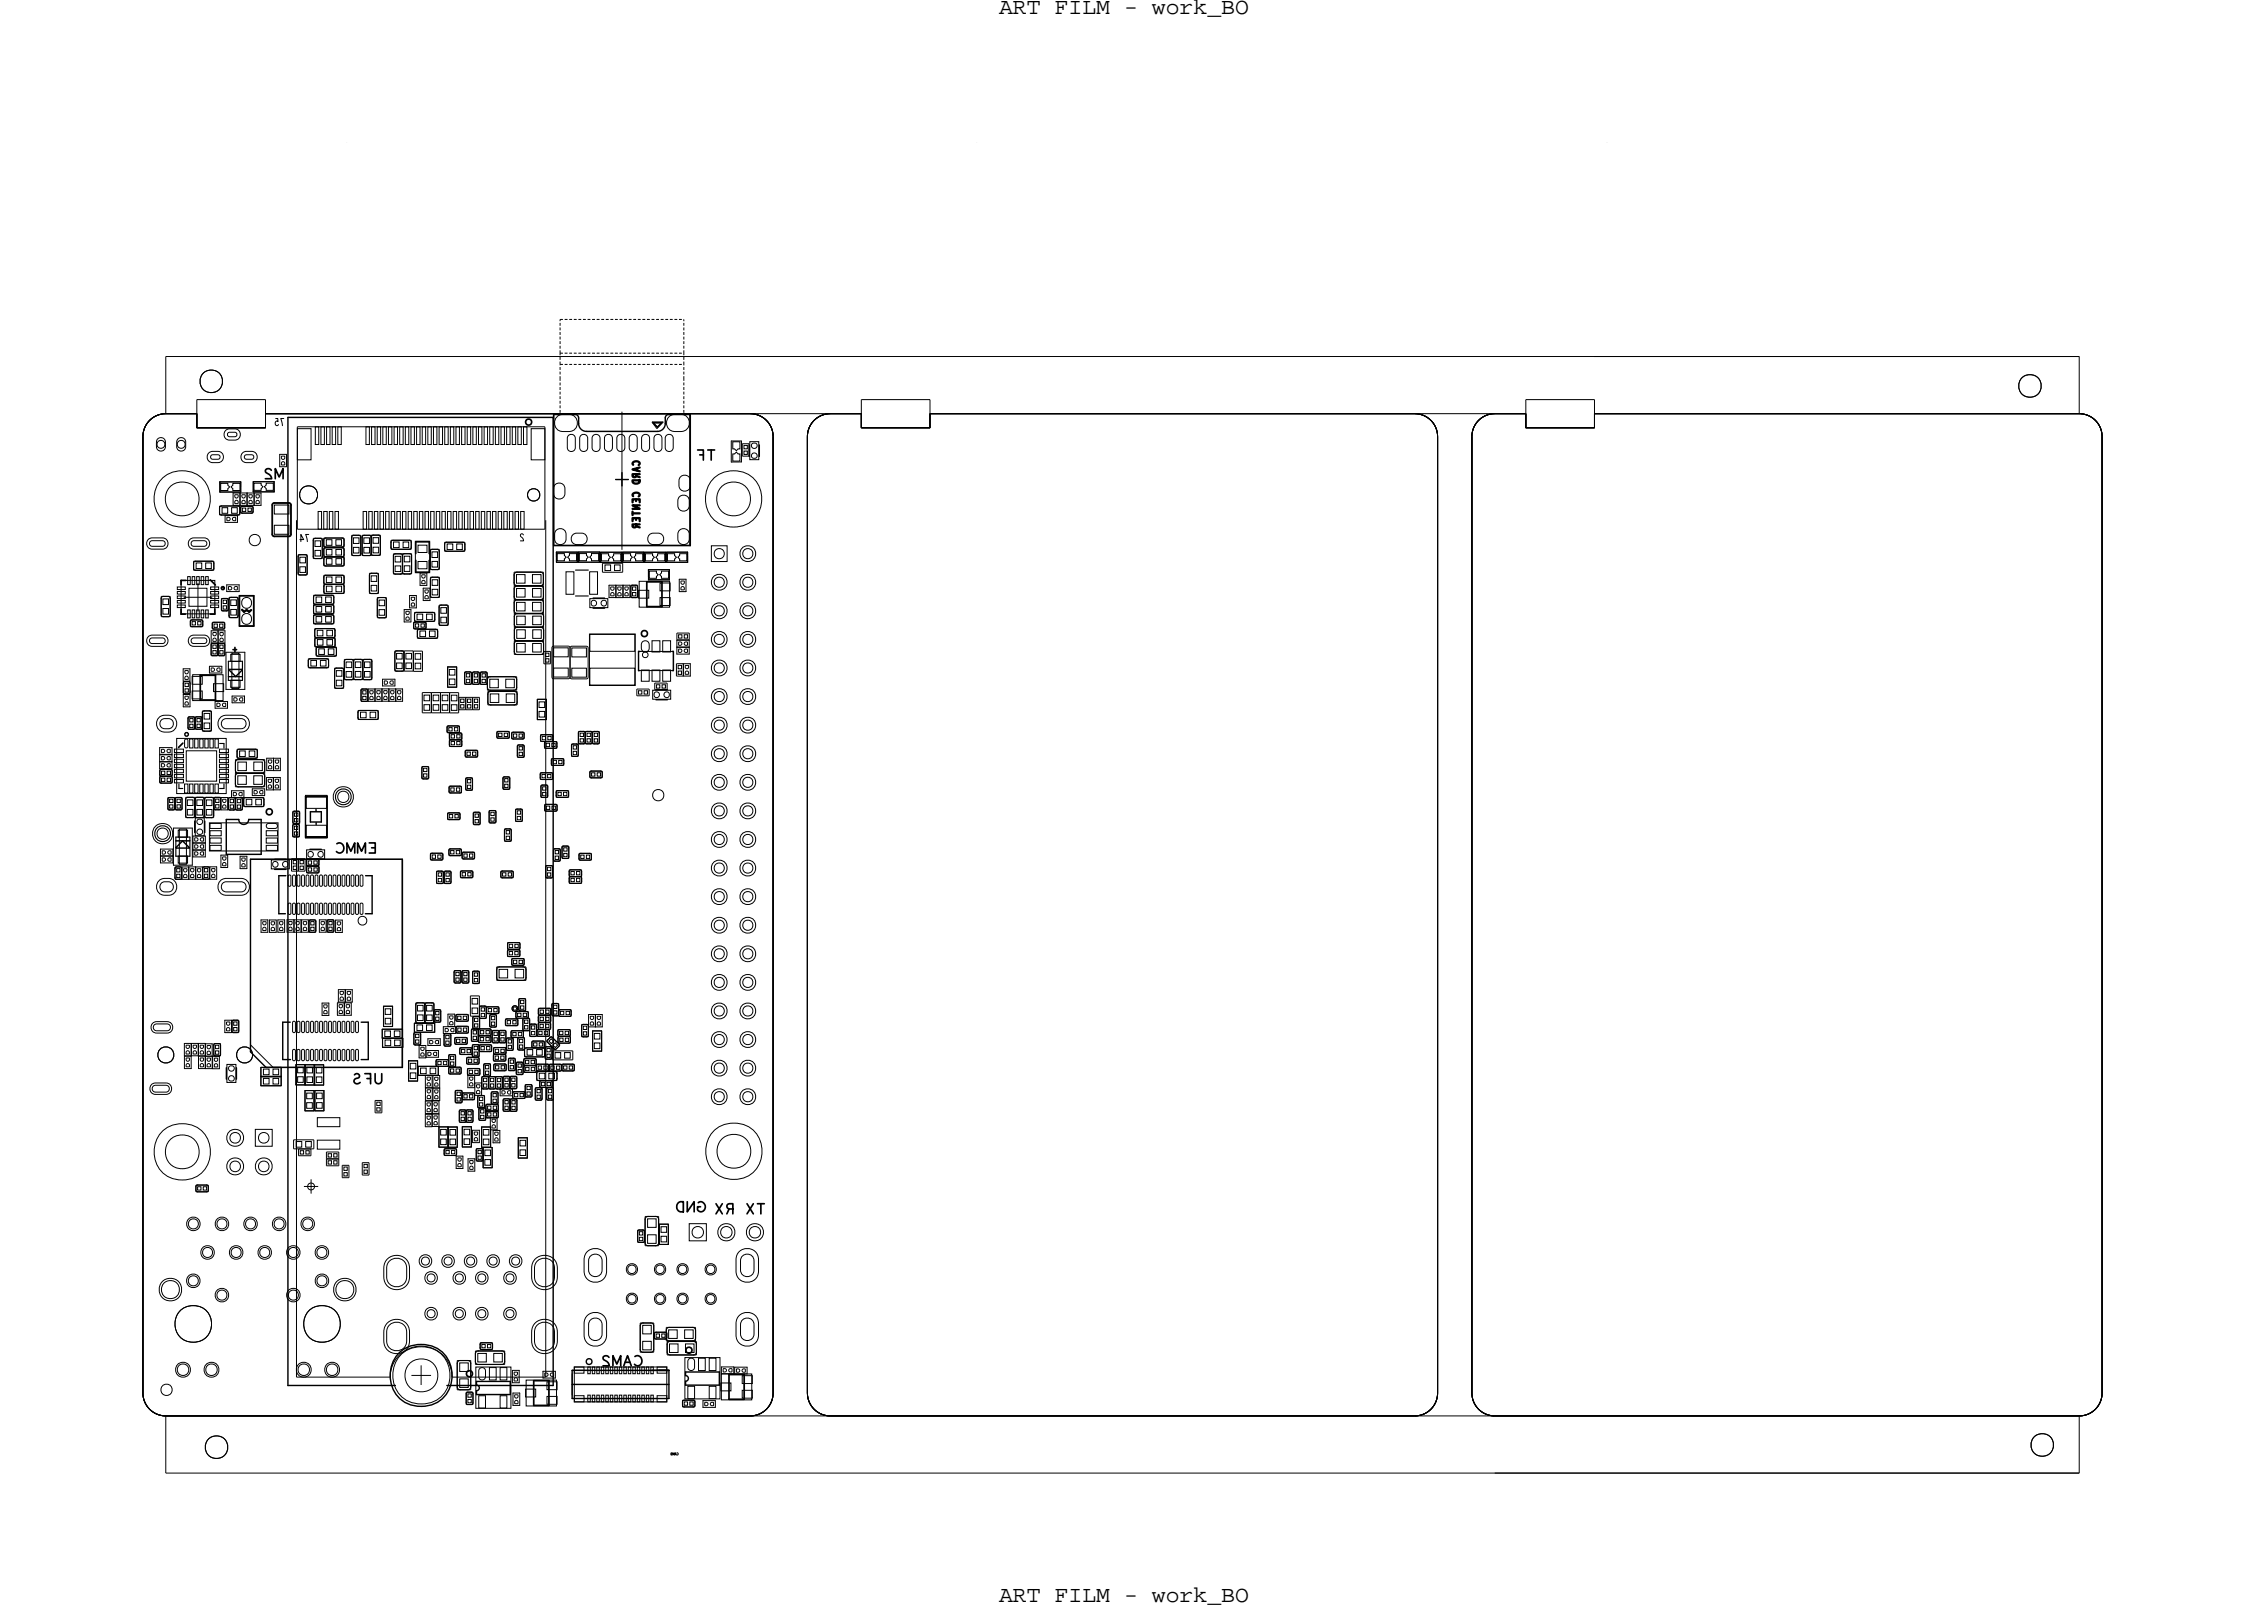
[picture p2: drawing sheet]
<svg xmlns="http://www.w3.org/2000/svg" width="199mm" height="144mm" viewBox="0 0 199 144" stroke-linecap="round" stroke-linejoin="round" font-family="sans-serif">
<defs><g id="words">
<g font-size="2.1">
<text x="88.8" y="1.2">ART FILM - work_BO</text>
<text x="88.8" y="142.4">ART FILM - work_BO</text>
</g>
<g font-size=".9">
<text x="63.6" y="40" transform="rotate(-180 63.6 40)">TF</text>
<text x="21.3" y="57.1" transform="rotate(-180 21.3 57.1)">+</text>
</g>
</g></defs>
<!-- layer: Board Outline -->
<g fill="none" stroke="#000" stroke-width=".09">
<path d="M30.8 12.7h.1M86.8 12.7h.1M142.8 12.7h.1M12.7 38.8v85zM13.3 37.4l.5-.4 .7-.2h3v1.2h6.1v-1.2h43.1a2.03 2.03 0 0 1 2 2v85a2.03 2.03 0 0 1-2 2h-52a2.03 2.03 0 0 1-2-2v-85l.2-.8zM14.7 31.7h170.1zM14.7 36.8h2.8zM14.7 31.7v5.1zM14.7 36.8a2.03 2.03 0 0 0-2 2M17.5 35.5v1.3zM17.5 38h6.1zM17.5 36.8v1.2z"/>
<path d="M17.5 35.5h6.1zM23.6 35.5v1.3zM23.6 36.8h43.1zM23.6 36.8v1.2zM66.7 36.8a2.03 2.03 0 0 1 2 2M66.7 36.8h9.8zM68.7 38.8v85zM71.7 38.8v85zM72.3 37.4l.5-.4 .7-.2h3v1.2h6.1v-1.2h43.1a2.03 2.03 0 0 1 2 2v85a2.03 2.03 0 0 1-2 2h-51.9a2.03 2.03 0 0 1-2.1-2v-85l.2-.8zM73.8 36.8h2.7zM73.8 36.8a2.03 2.03 0 0 0-2.1 2M76.5 35.5v1.3z"/>
<path d="M76.5 38h6.1zM76.5 36.8v1.2zM76.5 35.5h6.1zM82.6 35.5v1.3zM82.6 36.8h43.1zM82.6 36.8v1.2zM125.7 36.8a2.03 2.03 0 0 1 2 2M125.7 36.8h9.9zM127.7 38.8v85zM130.8 38.8v85zM131.4 37.4l.5-.4 .7-.2h3v1.2h6.1v-1.2h43.1a2.03 2.03 0 0 1 2 2v85a2.03 2.03 0 0 1-2 2h-52a2.03 2.03 0 0 1-2-2v-85l.2-.8zM132.8 36.8h2.8z"/>
<path d="M132.8 36.8a2.03 2.03 0 0 0-2 2M135.6 35.5v1.3zM135.6 38h6.1zM135.6 36.8v1.2zM135.6 35.5h6.1zM141.7 35.5v1.3zM141.7 36.8h43.1zM141.7 36.8v1.2zM141.7 31.7h43.1zM184.8 31.7v5.1zM184.8 36.8a2.03 2.03 0 0 1 2 2M186.8 38.8v85z"/>
<path d="M12.7 123.8a2.03 2.03 0 0 0 2 2M14.7 125.8h52zM14.7 130.9h170.1zM14.7 125.8h59.1zM14.7 125.8v5.1zM68.7 123.8a2.03 2.03 0 0 1-2 2M71.7 123.8a2.03 2.03 0 0 0 2.1 2M73.8 125.8h51.9zM73.8 125.8h59zM127.7 123.8a2.03 2.03 0 0 1-2 2M130.8 123.8a2.03 2.03 0 0 0 2 2M132.8 125.8h52z"/>
<path d="M132.8 130.9h52zM184.8 125.8v5.1zM186.8 123.8a2.03 2.03 0 0 1-2 2"/>
</g>
<!-- layer: Components -->
<g fill="none" stroke="#000" stroke-width=".09">
<path d="M26.4 37.9v.8zM26.4 37.9h22zM26.4 38.7v8.3zM48.4 37.9v9.1zM49.2 36.8v11.7zM49.2 36.8h12.1zM49.8 28.4v.1zM49.8 28.7v.2zM49.8 29.1v.3zM49.8 29.5v.3zM49.8 29.9v.3zM49.8 30.3v.3z"/>
<path d="M49.8 30.7v.3zM49.8 31.1v.3zM49.8 28.4h.2zM49.8 33.7v.1zM49.8 34v.2zM49.8 34.4v.3zM49.8 34.8v.3zM49.8 35.2v.3zM49.8 35.6v.3zM49.8 36v.3zM49.8 36.4v.3zM49.8 32.4v.1z"/>
<path d="M49.8 32.6v.3zM49.8 33v.3zM49.8 33.4v.3zM49.8 31.4v.2zM49.8 31.7v.3zM49.8 32.1v.3zM49.8 31.4h.2zM49.8 32.4h.2zM50.2 28.4h.2zM50.2 31.4h.2zM50.2 32.4h.2zM50.6 28.4h.2z"/>
<path d="M50.6 31.4h.2zM50.6 32.4h.2zM51 28.4h.2zM51 31.4h.2zM51 32.4h.2zM51.4 28.4h.2zM51.4 31.4h.2zM51.4 32.4h.2zM51.8 28.4h.3zM51.8 31.4h.3zM51.8 32.4h.3zM52.2 28.4h.3z"/>
<path d="M52.2 31.4h.3zM52.2 32.4h.3zM52.6 28.4h.3zM52.6 31.4h.3zM52.6 32.4h.3zM53 28.4h.3zM53 31.4h.3zM53 32.4h.3zM53.4 28.4h.3zM53.4 31.4h.3zM53.4 32.4h.3zM53.8 28.4h.3z"/>
<path d="M53.8 31.4h.3zM53.8 32.4h.3zM54.2 28.4h.3zM54.2 31.4h.3zM54.2 32.4h.3zM54.6 28.4h.3zM54.6 31.4h.3zM54.6 32.4h.3zM55.1 28.4h.2zM55.1 31.4h.2zM55.1 32.4h.2zM55.3 36.6v12.3z"/>
<path d="M55.5 28.4h.2zM55.5 31.4h.2zM55.5 32.4h.2zM55.9 28.4h.2zM55.9 31.4h.2zM55.9 32.4h.2zM56.3 28.4h.2zM56.3 31.4h.2zM56.3 32.4h.2zM56.7 28.4h.2zM56.7 31.4h.2zM56.7 32.4h.2z"/>
<path d="M57.1 28.4h.2zM57.1 31.4h.2zM57.1 32.4h.2zM57.5 28.4h.2zM57.5 31.4h.2zM57.5 32.4h.2zM57.9 28.4h.3zM57.9 31.4h.3zM57.9 32.4h.3zM57.9 37.5h1zM57.9 37.5l.5 .6zM58 37.6h.8l-.4 .4z"/>
<path d="M58.3 28.4h.3zM58.3 31.4h.3zM58.3 32.4h.3zM58.7 28.4h.3zM58.7 31.4h.3zM58.7 32.4h.3zM58.9 37.5l-.5 .6zM59.1 28.4h.3zM59.1 31.4h.3zM59.1 32.4h.3zM59.5 28.4h.3zM59.5 31.4h.3z"/>
<path d="M59.5 32.4h.3zM59.9 28.4h.3zM59.9 31.4h.3zM59.9 32.4h.3zM60.3 28.4h.3zM60.3 31.4h.3zM60.3 32.4h.3zM60.7 28.4h.1M60.7 31.4h.1M60.7 32.4h.1M60.8 33.7v.1zM60.8 34v.2z"/>
<path d="M60.8 34.4v.3zM60.8 34.8v.3zM60.8 35.2v.3zM60.8 35.6v.3zM60.8 36v.3zM60.8 36.4v.3zM60.8 28.4v.1zM60.8 28.7v.2zM60.8 29.1v.3zM60.8 29.5v.3zM60.8 29.9v.3zM60.8 30.3v.3z"/>
<path d="M60.8 30.7v.3zM60.8 31.1v.3zM60.8 31.4v.2zM60.8 31.7v.3zM60.8 32.1v.3zM60.8 32.4v.1zM60.8 32.6v.3zM60.8 33v.3zM60.8 33.4v.3zM61.3 36.8v11.7zM65 39.2h.9zM65 39.2v1.9z"/>
<path d="M65.9 39.2v1.9zM66 39.4v1.1zM66 39.4h.6zM66.6 39.4v1.1zM66.6 39.3h.8v1.6h-.8zM14.3 54.8h.8zM14.3 53v1.8zM14.3 53h.8zM15.1 53v1.8zM16.1 51.6h3v3h-3zM16.3 59.4h.6zM16.3 59.4v1.1z"/>
<path d="M16.3 53.1h2.6zM16.9 59.4v1.1zM16.9 55.7h1.1zM16.9 55.1v.6zM16.9 55.1h1.1zM17.1 60h2.7v2.3h-2.7zM17.2 50.7h1.8zM17.2 49.9h1.8zM17.2 49.9v.8zM17.6 51.8v2.5zM18 55.1v.6zM18.6 59.2h1.1z"/>
<path d="M18.6 59.8h1.1zM18.6 59.2v.6zM18.8 58.3h.6zM18.8 57.2h.6zM18.8 57.2v1.1zM18.8 56.1h.6zM18.8 56.1v1.1zM18.9 55.9h1.1zM18.9 55.3v.6zM18.9 55.3h1.1zM19 49.9v.8zM19.4 57.2v1.1z"/>
<path d="M19.4 56.1v1.1zM19.4 58.3h.6zM19.4 57.2h.6zM19.4 56.1h.6zM19.5 45.8h1.8zM19.5 45v.8zM19.5 45h1.8zM19.5 42.8v.9zM19.5 42.8h1.9zM19.5 43.7h1.9zM19.7 54.3h.6zM19.7 53.2v1.1z"/>
<path d="M19.7 53.2h.6zM19.7 59.2v.6zM20 55.3v.6zM20 57.2v1.1zM20 56.1v1.1zM20 45.8h1.1zM20 46.4h1.1zM20 45.8v.6zM20.1 58h1.7zM20.1 58v3.3zM20.1 52h1.1zM20.1 52.6h1.1z"/>
<path d="M20.1 52v.6zM20.3 53.2v1.1zM20.4 53.1v1.8zM20.4 53.1h.8zM20.4 54.9h.8zM20.6 58h.6v3.2h-.6zM20.7 43.8h.6zM20.7 43.8v1.1zM20.7 44.9h.6zM21.1 45.8v.6zM21.2 53.1v1.8zM21.2 52v.6z"/>
<path d="M21.3 52.9h1.2v2.7h-1.2zM21.3 45v.8zM21.3 43.8v1.1zM21.3 43.8h.6zM21.3 44.9h.6zM21.4 45.6h1.1zM21.4 45h1.1zM21.4 45v.6zM21.4 42.8v.9zM21.8 58v3.3zM21.9 43.8v1.1zM22 43.8h.6z"/>
<path d="M22 43.8v1.1zM22 44.9h.6zM22.5 45v.6zM22.5 43.7h1.9zM22.5 42.8v.9zM22.5 42.8h1.9zM22.6 43.8v1.1zM22.6 43.8h.6zM22.6 44.9h.6zM23.2 43.8v1.1zM24.3 44.8l1.4-.1 .1 .1v2.7l-.1 .1h-1.3l-.2-.1zM24.4 42.8v.9z"/>
<path d="M24.9 40.4h.6zM24.9 40.4v1.1zM24.9 41.5h.6zM25.5 40.4v1.1zM26.3 46.2v76.2zM26.4 47h22zM26.5 51.1h.8zM26.5 49.3v1.8zM26.5 49.3h.8zM27.3 49.3v1.8zM27.4 59.3h1.8zM27.4 58.5h1.8z"/>
<path d="M27.4 58.5v.8zM27.8 47.8v1.8zM27.8 47.8h.8zM27.8 49.6h.8zM27.9 54.5h1.8zM27.9 53.7h1.8zM27.9 53.7v.8zM27.9 52.9h1.8zM27.9 52.9v.8zM27.9 55.4h1.8zM27.9 54.6h1.8zM27.9 54.6v.8z"/>
<path d="M28 56.7h1.8zM28 55.9h1.8zM28 55.9v.8zM28 56.7v.8zM28 57.5h1.8zM28.1 58.3h1.8zM28.1 57.5h1.8zM28.1 57.5v.8zM28.6 47.8v1.8zM28.8 47.8h1.8zM28.8 47.8v.8zM28.8 48.6h1.8z"/>
<path d="M28.8 49.5h1.8zM28.8 48.7h1.8zM28.8 48.7v.8zM28.8 51.1h1.8zM28.8 51.1v.8zM28.8 51.9h1.8zM28.8 50.3h1.8zM28.8 49.5v.8zM28.8 52.7h1.8zM28.8 51.9v.8zM29.2 58.5v.8zM29.7 53.7v.8z"/>
<path d="M29.7 52.9v.8zM29.7 54.6v.8zM29.7 59.4v1.8zM29.7 59.4h.8zM29.8 55.9v.8zM29.8 56.7v.8zM29.9 57.5v.8zM30.5 59.4v1.8zM30.6 47.8v.8zM30.6 48.7v.8zM30.6 51.1v.8zM30.6 49.5v.8z"/>
<path d="M30.6 51.9v.8zM30.6 58.6v1.8zM30.6 58.6h.8zM31.3 47.6v1.8zM31.3 47.6h.8zM31.3 49.4h.8zM31.4 58.6v1.8zM31.4 58.6h.8zM32.1 47.6v1.8zM32.2 49.4h.8zM32.2 47.6v1.8zM32.2 47.6h.8z"/>
<path d="M32.2 58.6v1.8zM32.2 58.6h.8zM32.8 52.7h.8zM32.8 50.9h.8zM32.8 50.9v1.8zM33 47.6v1.8zM33 47.6h.8zM33 49.4h.8zM33 58.6v1.8zM33.5 54.9h.8zM33.5 53.1v1.8zM33.5 53.1h.8z"/>
<path d="M33.6 50.9v1.8zM33.8 47.6v1.8zM34.3 53.1v1.8zM34.7 48.8h1.8zM34.7 48v.8zM34.7 48h1.8zM35 49.2v1.8zM35 49.2h.8zM35 51h.8zM35.1 57.8v1.8zM35.1 57.8h.8zM35.1 59.6h.8z"/>
<path d="M35.8 49.2v1.8zM35.8 49.2h.8zM35.8 51h.8zM35.9 57.8v1.8zM35.9 54.2h.6zM35.9 54.2v1.1zM35.9 55.3h.6zM35.9 57.8h.8zM35.9 59.6h.8zM36.4 52.9h.6zM36.4 52.9v1.1zM36.4 54h.6z"/>
<path d="M36.5 54.2v1.1zM36.5 48v.8zM36.6 49.2v1.8zM36.7 57.8v1.8zM36.7 59.7h.8zM36.7 57.9v1.8zM36.7 57.9h.8zM36.8 55.9h1.1zM36.8 55.3v.6zM36.8 55.3h1.1zM36.8 54.4v.8zM36.8 54.4h1.8z"/>
<path d="M36.8 55.2h1.8zM36.9 48.1h1.3v2.8h-1.3zM37 52.9v1.1zM37.1 56.7h1.8zM37.1 55.9v.8zM37.1 55.9h1.8zM37.3 50.9h.6zM37.3 50.9v1.1zM37.3 52h.6zM37.5 57.9v1.8zM37.6 52.3h.6zM37.6 52.3v1.1z"/>
<path d="M37.6 53.4h.6zM37.9 55.3v.6zM37.9 50.9v1.1zM38.2 52.3v1.1zM38.2 50.6h.8zM38.2 48.8v1.8zM38.2 48.8h.8zM38.2 51.3v1.8zM38.2 51.3h.8zM38.2 53.1h.8zM38.6 54.4v.8zM38.9 55.9v.8z"/>
<path d="M39 53.8v1.8zM39 53.8h.8zM39 55.6h.8zM39 48.8v1.8zM39 51.3v1.8zM39.5 48.2v.8zM39.5 48.2h1.8zM39.5 49h1.8zM39.8 59.3v1.8zM39.8 59.3h.8zM39.8 53.8v1.8zM40.6 59.3v1.8z"/>
<path d="M41.3 59.7v1.1zM41.3 59.7h.6zM41.3 48.2v.8zM41.9 59.7v1.1zM42 59.7v1.1zM42 59.7h.6zM42.6 59.7v1.1zM42.7 59.7v1.1zM42.7 59.7h.6zM43.3 59.7v1.1zM45.7 50.8h2.6zM45.7 50.8v1.2z"/>
<path d="M45.7 52h2.6zM45.7 53.3h2.6zM45.7 53.3v1.2zM45.7 54.5h2.6zM45.7 52.1h2.6zM45.7 52.1v1.2zM45.7 57h2.6zM45.7 57v1.2zM45.7 58.2h2.6zM45.7 54.5v1.2zM45.7 55.7h2.6zM45.7 55.7v1.2z"/>
<path d="M45.7 56.9h2.6zM48.3 50.8v1.2zM48.3 53.3v1.2zM48.3 52.1v1.2zM48.3 57v1.2zM48.3 54.5v1.2zM48.3 55.7v1.2zM48.3 59h.6zM48.3 57.9v1.1zM48.3 57.9h.6zM48.5 46.2v76.2zM48.9 57.9v1.1z"/>
<path d="M49.1 57.5l1.4-.1 .1 .1v2.7v.1h-1.4l-.1-.1zM49.2 48.5h12.1zM49.4 49.1v.9zM49.4 49.1h1.9zM49.4 50h1.9zM50.7 57.5l1.4-.1 .1 .1 .1 2.7-.1 .1h-1.4l-.1-.1zM51.3 49.1v.9zM51.4 50h1.9zM51.4 49.1v.9zM51.4 49.1h1.9zM52.4 56.3h4v4.6h-4zM52.4 53.2h1.6v.8h-1.6z"/>
<path d="M53.3 49.1v.9zM53.4 49.1v.9zM53.4 49.1h1.8zM53.4 50h1.8zM53.5 50.9h1.8zM53.5 50.1v.8zM53.5 50.1h1.8zM54.1 52h.6zM54.1 52v1.1zM54.1 53.1h.6zM54.7 52v1.1zM54.7 52h.6z"/>
<path d="M54.7 53.1h.6zM55.2 49.1v.9zM55.3 50h1.9zM55.3 49.1v.9zM55.3 50.1v.8zM55.3 49.1h1.9zM55.3 52v1.1zM55.4 52h.6zM55.4 52v1.1zM55.4 53.1h.6zM56 52v1.1zM56.1 53.1h.6z"/>
<path d="M56.1 52v1.1zM56.1 52h.6zM56.7 52v1.1zM56.7 57.9h3.1v1.7h-3.1zM56.8 51.7h2.7v2.3h-2.7zM57.2 58l.1-.1 .2 .1 .1 .2-.1 .2h-.2h-.1l-.1-.2zM57.2 49.1v.9zM57.3 49.1v.9zM57.3 49.1h1.8zM57.3 50h1.8zM57.6 50.6v.9zM57.6 50.6h1.9z"/>
<path d="M57.6 51.5h1.9zM59.1 49.1v.9zM59.2 50h1.9zM59.2 49.1v.9zM59.3 49.1h1.8zM59.5 50.6v.9zM60.1 59v1.1zM60.1 59h.6zM60.1 57.5h1.1zM60.1 58.1h1.1zM60.1 57.5v.6zM60.1 56.9h1.1z"/>
<path d="M60.1 56.9v.6zM60.2 56.9h1.1zM60.2 56.3v.6zM60.2 56.3h1.1zM60.4 51.5h.6zM60.4 51.5v1.1zM60.4 52.6h.6zM60.7 59v1.1zM60.7 59h.6zM61 51.5v1.1zM61.1 49.1v.9zM61.2 57.5v.6z"/>
<path d="M61.2 56.9v.6zM61.3 56.3v.6zM61.3 59v1.1zM65 41.1h.9zM66 40.5h.6zM14.2 66.4h1.1zM14.2 67.1h1.1zM14.2 67.7h1.1zM14.2 66.4v.6zM14.2 67h1.1zM14.2 67.1v.6zM14.2 67.7v.6z"/>
<path d="M14.2 68.3h1.1zM14.2 69h1.1zM14.2 68.4v.6zM14.2 68.4h1.1zM14.2 69.6h1.1zM14.2 69v.6zM14.3 75.5h1.1zM14.3 76.1h1.1zM14.3 75.5v.6zM14.3 76.1v.6zM14.3 76.7h1.1zM14.9 72h.6z"/>
<path d="M14.9 70.9v1.1zM14.9 70.9h.6zM15.3 66.4v.6zM15.3 67.1v.6zM15.3 67.7v.6zM15.3 68.4v.6zM15.3 69v.6zM15.4 75.5v.6zM15.4 76.1v.6zM15.4 73.6h1.7zM15.4 76.9h1.7zM15.4 73.6v3.3z"/>
<path d="M15.5 70.9v1.1zM15.5 78.1h.6zM15.5 77v1.1zM15.5 77h.6zM15.6 72h.6zM15.6 70.9v1.1zM15.6 70.9h.6zM15.6 74.7h1.3zM15.7 65.6h4.4v4.9h-4.4zM15.9 73.7h.7v3.1h-.7zM16.1 77v1.1zM16.2 77h.6z"/>
<path d="M16.2 77v1.1zM16.2 78.1h.6zM16.2 70.9v1.1zM16.3 60.5h.6zM16.3 61.7h.6zM16.3 61.7v1.1zM16.3 62.8h.6zM16.3 60.6v1.1zM16.3 60.6h.6zM16.5 72.7h.8zM16.5 70.9v1.8zM16.5 70.9h.8z"/>
<path d="M16.7 64.8h.6zM16.7 63.7h.6zM16.7 63.7v1.1zM16.8 77v1.1zM16.8 77h.6zM16.8 78.1h.6zM16.9 61.7v1.1zM16.9 60.6v1.1zM17.1 73.6v3.3zM17.1 75.5h1.1zM17.1 76.1h1.1zM17.1 75.5v.6z"/>
<path d="M17.1 74.9h1.1zM17.1 74.9v.6zM17.1 74.3h1.1zM17.1 74.3v.6zM17.3 70.9v1.8zM17.3 63.7v1.1zM17.3 70.9h.8zM17.3 72.7h.8zM17.3 64.8h.6zM17.3 63.7h.7zM17.3 72.7h.9v1.6h-.9zM17.4 77v1.1z"/>
<path d="M17.4 77h.6zM17.4 78.1h.6zM17.9 63.7v1.1zM18 63.2h.8zM18 63.2v1.8zM18 65h.8zM18 77v1.1zM18 78.1h.6zM18 77h.6zM18.1 70.9v1.8zM18.2 70.9v1.8zM18.2 70.9h.8z"/>
<path d="M18.2 72.7h.8zM18.2 75.5v.6zM18.2 74.9v.6zM18.2 74.3v.6zM18.6 73.1h6.1v2.5h-6.1zM18.6 77v1.1zM18.7 77h.6zM18.7 77v1.1zM18.7 78.1h.6zM18.8 63.2v1.8zM19 70.9v1.8zM19 72h.6z"/>
<path d="M19 70.9v1.1zM19 70.9h.6zM19.1 62.3h1.1zM19.1 62.3v.6zM19.1 62.9h1.1zM19.3 77v1.1zM19.6 70.9v1.1zM19.6 76h.6zM19.6 76v1.1zM19.6 77.1h.6zM19.6 70.9h.6zM19.6 72h.6z"/>
<path d="M20.1 61.3h1.7zM20.2 62.3v.6zM20.2 76v1.1zM20.2 70.9v1.1zM20.3 60.1h1.2zM20.3 72h.6zM20.3 70.9v1.1zM20.3 70.9h.6zM20.6 70.3h1.1zM20.6 70.9h1.1zM20.6 70.3v.6zM20.6 61.9h1.1z"/>
<path d="M20.6 62.5h1.1zM20.6 61.9v.6zM20.9 70.9v1.1zM20.9 68.7h2.6zM20.9 68.7v1.2zM20.9 69.9h2.6zM20.9 67.5h2.6zM20.9 67.5v1.2zM20.9 72h.6zM20.9 70.9h.6zM21.1 67.4h1.8zM21.1 66.6h1.8z"/>
<path d="M21.1 66.6v.8zM21.3 76.1h.6zM21.3 76.1v1.1zM21.3 77.2h.6zM21.5 70.9v1.1zM21.7 71.7h1.8zM21.7 70.9h1.8zM21.7 70.9v.8zM21.7 70.3v.6zM21.7 61.9v.6zM21.9 76.1v1.1zM22.3 76.4v16.4z"/>
<path d="M22.3 76.4h13.4zM22.4 70.1h1.1zM22.4 70.7h1.1zM22.4 70.1v.6zM22.9 66.6v.8zM23.5 70.9v.8zM23.5 70.1v.6zM23.5 68.7v1.2zM23.5 67.5v1.2zM23.7 69.1h.6zM23.7 69.1v1.1zM23.7 70.2h.6z"/>
<path d="M23.7 67.4h.6zM23.7 67.4v1.1zM23.7 68.5h.6zM24.1 76.4h1.6v.8h-1.6zM24.3 69.1v1.1zM24.3 67.4v1.1zM24.3 69.1h.6zM24.3 70.2h.6zM24.3 67.4h.6zM24.3 68.5h.6zM24.9 69.1v1.1zM24.9 67.4v1.1z"/>
<path d="M25.9 77.4h.6zM25.9 76.3h.6zM25.9 76.3v1.1zM26 74.4h.6zM26 73.3v1.1zM26 73.3h.6zM26 73.2h.6zM26 72.1v1.1zM26 72.1h.6zM26.5 76.3v1.1zM26.5 77.4h.6zM26.5 76.3h.6z"/>
<path d="M26.6 73.3v1.1zM26.6 72.1v1.1zM27.1 76.3v1.1zM27.1 70.7h2v3.8h-2zM27.2 77h1.1zM27.2 76.4h1.1zM27.2 76.4v.6zM27.2 77.6h1.1zM27.2 77v.6zM27.2 75.5h1.6v.8h-1.6zM28.3 76.4v.6zM28.3 77v.6z"/>
<path d="M29.7 61.2h.8zM30.6 60.4h.8zM31.4 60.4h.8zM31.8 63.9h1.8zM31.8 63.1v.8zM31.8 63.1h1.8zM32.1 62.3h.6zM32.1 61.2v1.1zM32.1 61.2h.6zM32.2 60.4h.8zM32.7 61.2v1.1zM32.7 61.2h.6z"/>
<path d="M32.7 62.3h.6zM33.3 61.2v1.1zM33.3 61.2h.6zM33.3 62.3h.6zM33.6 63.1v.8zM33.9 61.2v1.1zM33.9 61.2h.6zM33.9 62.3h.6zM34 60.4h1.1zM34 61h1.1zM34 60.4v.6zM34.5 61.2v1.1z"/>
<path d="M34.6 61.2h.6zM34.6 61.2v1.1zM34.6 62.3h.6zM35.1 60.4v.6zM35.2 61.2v1.1zM35.2 61.2h.6zM35.2 62.3h.6zM35.7 76.4v18.4zM35.8 61.2v1.1zM37.5 69.2h.6zM37.5 68.1v1.1zM37.5 68.1h.6z"/>
<path d="M37.5 61.5v1.8zM37.5 61.5h.8zM37.5 63.3h.8zM38.1 68.1v1.1zM38.3 76.4h1.1zM38.3 75.8v.6zM38.3 75.8h1.1zM38.3 61.5v1.8zM38.3 63.3h.8zM38.3 61.5h.8zM38.8 78.5h.6zM38.8 77.4v1.1z"/>
<path d="M38.8 77.4h.6zM39.1 61.5v1.8zM39.1 63.3h.8zM39.1 61.5h.8zM39.4 75.8v.6zM39.4 77.4v1.1zM39.5 78.5h.6zM39.5 77.4v1.1zM39.5 77.4h.6zM39.7 65.1h1.1zM39.7 64.5h1.1zM39.7 64.5v.6z"/>
<path d="M39.8 72.8h1.1zM39.8 72.2v.6zM39.8 72.2h1.1zM39.8 61.1h.8zM39.9 76h1.1zM39.9 75.4h1.1zM39.9 75.4v.6zM39.9 70.5h1.1zM39.9 69.9h1.1zM39.9 69.9v.6zM39.9 66.3h1.1zM39.9 65.7h1.1z"/>
<path d="M39.9 65.7v.6zM39.9 65.1h1.1zM39.9 65.1v.6zM39.9 61.5v1.8zM40 61.6v1.8zM40 61.6h.8zM40 63.4h.8zM40.1 77.4v1.1zM40.8 61.6v1.8zM40.8 63.1h.6zM40.8 62v1.1zM40.8 62h.6z"/>
<path d="M40.8 64.5v.6zM40.9 72.2v.6zM40.9 78h1.1zM40.9 77.4v.6zM40.9 77.4h1.1zM41 75.4v.6zM41 69.9v.6zM41 65.7v.6zM41 65.1v.6zM41.1 76.3h1.1zM41.1 75.7v.6zM41.1 75.7h1.1z"/>
<path d="M41.3 60.8h.6zM41.3 67.3h1.1zM41.3 66.7h1.1zM41.3 66.7v.6zM41.4 62v1.1zM41.4 70.2h.6zM41.4 69.1v1.1zM41.4 69.1h.6zM41.4 63.1h.6zM41.4 62h.6zM42 69.1v1.1zM42 60.8h.6z"/>
<path d="M42 62v1.1zM42 63.1h.6zM42 62h.6zM42 77.4v.6zM42.1 73.3h.6zM42.1 72.2v1.1zM42.1 72.2h.6zM42.2 75.7v.6zM42.4 66.7v.6zM42.6 62v1.1zM42.7 72.2v1.1zM42.7 60.8h.6z"/>
<path d="M43.3 60.1h2.6zM43.3 60.1v1.2zM43.3 61.3h2.6zM43.4 61.4h2.6zM43.4 61.4v1.2zM43.4 62.6h2.6zM43.5 73.1h.6zM43.5 72v1.1zM43.5 72h.6zM44.1 72v1.1zM44.2 65.6h1.1zM44.2 65h1.1z"/>
<path d="M44.2 65v.6zM44.5 78h1.1zM44.5 77.4v.6zM44.5 77.4h1.1zM44.7 70.1h.6zM44.7 69v1.1zM44.7 69h.6zM44.8 74.8h.6zM44.8 73.7v1.1zM44.8 73.7h.6zM45.3 65v.6zM45.3 69v1.1z"/>
<path d="M45.4 73.7v1.1zM45.5 65.7h1.1zM45.5 65.1h1.1zM45.5 65.1v.6zM45.6 77.4v.6zM45.8 73h.6zM45.8 71.9v1.1zM45.8 71.9h.6zM45.9 60.1v1.2zM46 61.4v1.2zM46 67.3h.6zM46 66.2v1.1z"/>
<path d="M46 66.2h.6zM46.4 71.9v1.1zM46.6 65.1v.6zM46.6 66.2v1.1zM47.8 62.1v1.8zM47.8 62.1h.8zM47.8 63.9h.8zM48 69.3h1.1zM48 68.7v.6zM48 68.7h1.1zM48 65.9h1.1zM48 65.3h1.1z"/>
<path d="M48 65.3v.6zM48.1 70.9h.6zM48.1 69.8h.6zM48.1 69.8v1.1zM48.4 66.5h1.1zM48.4 65.9h1.1zM48.4 65.9v.6zM48.4 72.1h1.1zM48.4 71.5h1.1zM48.4 71.5v.6zM48.5 78h.6zM48.5 76.9h.6z"/>
<path d="M48.5 76.9v1.1zM48.6 62.1v1.8zM48.7 69.8v1.1zM49 68h1.1zM49 67.4h1.1zM49 67.4v.6zM49.1 76.9v1.1zM49.1 68.7v.6zM49.1 65.3v.6zM49.2 76.5h.6zM49.2 75.4v1.1zM49.2 75.4h.6z"/>
<path d="M49.4 70.9h1.1zM49.4 70.3h1.1zM49.4 70.3v.6zM49.5 65.9v.6zM49.5 71.5v.6zM49.8 75.4v1.1zM49.9 76.3h.6zM49.9 75.2v1.1zM49.9 75.2h.6zM50.1 67.4v.6zM50.5 70.3v.6zM50.5 75.2v1.1z"/>
<path d="M50.6 77.9h1.1zM50.6 77.3h1.1zM50.6 77.3v.6zM50.6 78.5h1.1zM50.6 77.9v.6zM50.8 67.2h.6zM50.8 66.1v1.1zM50.8 66.1h.6zM51.4 66.1v1.1zM51.4 66.1h.6zM51.4 65v1.1zM51.4 65h.6z"/>
<path d="M51.5 76.4h1.1zM51.5 75.8h1.1zM51.5 75.8v.6zM51.7 77.3v.6zM51.7 77.9v.6zM52 65v1.1zM52 66.1h.6zM52 65h.6zM52.4 69.1h1.1zM52.4 68.5h1.1zM52.4 68.5v.6zM52.6 75.8v.6z"/>
<path d="M52.6 65v1.1zM52.7 66.1h.6zM52.7 65v1.1zM52.7 65h.6zM53.3 65v1.1zM53.5 68.5v.6zM56.6 61.8h1.1zM56.6 61.2h1.1zM56.6 61.2v.6zM57.7 61.2v.6zM58 61.3h1.6v.8h-1.6zM58.2 61.3h1.1z"/>
<path d="M58.2 60.7h1.1zM58.2 60.7v.6zM59.3 60.7v.6zM60.1 60.1h.6zM60.7 60.1h.6zM16.4 92.7h.6zM16.4 92.7v1.1zM16.4 93.8h.6zM16.4 93.9h.6zM16.4 93.9v1.1zM16.4 95h.6zM17 92.7v1.1z"/>
<path d="M17 93.9v1.1zM17 92.7h.6zM17 93.8h.6zM17.6 92.7v1.1zM17.6 92.7h.6zM17.6 93.8h.6zM17.6 93.9h.6zM17.6 93.9v1.1zM17.6 95h.6zM18.2 92.7v1.1zM18.2 93.9v1.1zM18.3 93.9h.6z"/>
<path d="M18.3 93.9v1.1zM18.3 95h.6zM18.3 92.8h.6zM18.3 92.8v1.1zM18.9 93.9v1.1zM18.9 92.8v1.1zM18.9 93.9h.6zM18.9 95h.6zM19 93.8h.6zM19 92.7v1.1zM19 92.7h.6zM19.5 93.9v1.1z"/>
<path d="M19.6 92.7v1.1zM20 90.7h.6zM20 90.7v1.1zM20 91.8h.6zM20.2 94.6h.8v1.6h-.8zM20.6 90.7v1.1zM20.6 91.8h.6zM20.6 90.7h.6zM21.2 90.7v1.1zM22.3 92.8l2 2zM23.2 95.7h1.8zM23.2 94.9h1.8z"/>
<path d="M23.2 94.9v.8zM23.2 95.7v.8zM23.2 96.5h1.8zM23.2 81.7h.6zM23.2 81.7v1.1zM23.2 82.8h.6zM23.8 81.7v1.1zM23.9 81.8h.6zM23.9 81.8v1.1zM23.9 82.9h.6zM24.3 94.8h11.4zM24.5 81.8v1.1z"/>
<path d="M24.7 81.7h.6zM24.7 81.7v1.1zM24.7 82.8h.6zM25 94.9v.8zM25 95.7v.8zM25.3 81.7v1.1zM25.5 81.7h.6zM25.5 81.7v1.1zM25.5 82.8h.6zM26.1 81.7v1.1zM26.1 81.7h.6zM26.1 82.8h.6z"/>
<path d="M26.3 96.4h.8zM26.3 94.6h.8zM26.3 94.6v1.8zM26.7 81.7v1.1zM26.8 81.7h.6zM26.8 82.8h.6zM26.8 81.7v1.1zM27.1 94.6v1.8zM27.1 96.9v1.8zM27.1 96.9h.8zM27.1 98.7h.8zM27.1 94.6h.8z"/>
<path d="M27.1 96.4h.8zM27.4 81.7v1.1zM27.5 82.8h.6zM27.5 81.7v1.1zM27.5 81.7h.6zM27.9 96.9v1.8zM27.9 94.6v1.8zM28 96.4h.8zM28 94.6h.8zM28 94.6v1.8zM28 96.9v1.8zM28 96.9h.8z"/>
<path d="M28 98.7h.8zM28.1 81.7v1.1zM28.4 81.7h.6zM28.4 81.7v1.1zM28.4 82.8h.6zM28.6 89.1h.6zM28.6 90.2h.6zM28.6 89.1v1.1zM28.8 94.6v1.8zM28.8 96.9v1.8zM29 81.7v1.1zM29.1 82.8h.6z"/>
<path d="M29.1 81.7v1.1zM29.1 81.7h.6zM29.2 89.1v1.1zM29.7 81.7v1.1zM29.8 81.8h.6zM29.8 81.8v1.1zM29.8 82.9h.6zM30 89.1h.6zM30 89.1v1.1zM30 90.2h.6zM30.1 87.9h.6zM30.1 87.9v1.1z"/>
<path d="M30.1 89h.6zM30.4 81.8v1.1zM30.6 89.1v1.1zM30.6 89.1h.6zM30.6 90.2h.6zM30.7 87.9v1.1zM30.7 87.9h.6zM30.7 89h.6zM31.2 89.1v1.1zM31.3 87.9v1.1zM33.3 98.9h.6zM33.3 97.8v1.1z"/>
<path d="M33.3 97.8h.6zM33.9 97.8v1.1zM34 92.3h1.8zM34 91.5h1.8zM34 91.5v.8zM34 93.1h1.8zM34 92.3v.8zM34.1 89.4v1.8zM34.1 89.4h.8zM34.1 91.2h.8zM34.9 89.4v1.8zM35.8 91.5v.8z"/>
<path d="M35.8 92.3v.8zM36.3 96.1h.8zM36.3 94.3h.8zM36.3 94.3v1.8zM36.8 92.9h.6zM36.8 91.8v1.1zM36.8 91.8h.6zM36.8 91.7h1.8zM36.8 90.9h1.8zM36.8 90.9v.8zM37 89.1h.8zM37 89.1v1.8z"/>
<path d="M37 90.9h.8zM37.1 94.3v1.8zM37.1 95.6h1.8zM37.1 94.8h1.8zM37.1 94.8v.8zM37.2 92.9h.6zM37.2 92.9v1.1zM37.2 94h.6zM37.4 91.8v1.1zM37.8 89.1v1.8zM37.8 89.1h.8zM37.8 90.9h.8z"/>
<path d="M37.8 99h.6zM37.8 97.9h.6zM37.8 99v1.1zM37.8 97.9v1.1zM37.8 95.6h.6zM37.8 95.6v1.1zM37.8 96.7h.6zM37.8 96.7v1.1zM37.8 97.8h.6zM37.8 92.9v1.1zM37.9 93.4h1.1zM37.9 93.4v.6z"/>
<path d="M37.9 94h1.1zM38 92.3h1.1zM38 92.3v.6zM38 92.9h1.1zM38.4 99v1.1zM38.4 97.9v1.1zM38.4 95.6v1.1zM38.4 96.7v1.1zM38.4 99h.6zM38.4 97.8h.6zM38.4 98.9h.6zM38.4 97.8v1.1z"/>
<path d="M38.5 95.6h.6zM38.5 95.6v1.1zM38.5 96.7h.6zM38.5 96.7v1.1zM38.5 97.8h.6zM38.6 89.1v1.8zM38.6 90.8h.6zM38.6 89.7v1.1zM38.6 89.7h.6zM38.6 90.9v.8zM38.8 94.8h1.1zM38.8 94.2v.6z"/>
<path d="M38.8 94.2h1.1zM38.9 94.8v.8zM39 93.4v.6zM39 99v1.1zM39 97.8v1.1zM39.1 95.6v1.1zM39.1 96.7v1.1zM39.1 92.3v.6zM39.2 89.7v1.1zM39.4 91.2h1.1zM39.4 91.8h1.1zM39.4 91.2v.6z"/>
<path d="M39.5 93h.6zM39.5 91.9v1.1zM39.5 91.9h.6zM39.8 90.1h.6zM39.8 90.1v1.1zM39.8 91.2h.6zM39.9 94.2v.6zM39.9 95.4h1.1zM39.9 94.8v.6zM39.9 94.8h1.1zM39.9 94.8h.6zM39.9 93.7v1.1z"/>
<path d="M39.9 93.7h.6zM40.1 91.9v1.1zM40.4 87.4h.6zM40.4 86.3v1.1zM40.4 86.3h.6zM40.4 90.1v1.1zM40.4 92.8h1.1zM40.4 92.2h1.1zM40.4 92.2v.6zM40.5 98h.6zM40.5 96.9v1.1zM40.5 96.9h.6z"/>
<path d="M40.5 93.7v1.1zM40.5 91.2v.6zM40.5 90.7h1.1zM40.5 90.1v.6zM40.5 90.1h1.1zM40.5 91.8h1.1zM40.5 91.2h1.1zM40.8 99.7h.6zM40.8 98.6v1.1zM40.8 98.6h.6zM40.9 93.7h1.1zM40.9 93.1h1.1z"/>
<path d="M40.9 93.1v.6zM41 86.3v1.1zM41 94.8v.6zM41.1 96.9v1.1zM41.1 87.4h.6zM41.1 86.3v1.1zM41.1 86.3h.6zM41.1 97.7h1.1zM41.1 97.1h1.1zM41.1 97.1v.6zM41.4 98.6v1.1zM41.4 99.7h.6z"/>
<path d="M41.4 98.6h.6zM41.5 94.6h1.1zM41.5 94v.6zM41.5 94h1.1zM41.5 92.2v.6zM41.5 95.6h1.1zM41.5 95v.6zM41.5 95h1.1zM41.6 95.6h.6zM41.6 95.6v1.1zM41.6 96.7h.6zM41.6 90.1v.6z"/>
<path d="M41.6 91.2v.6zM41.7 86.3v1.1zM41.8 88.5h.8zM41.8 88.5v1.8zM41.8 90.3h.8zM41.9 92.5h.6zM41.9 91.4v1.1zM41.9 91.4h.6zM42 93.1v.6zM42 93.9h.6zM42 92.8v1.1zM42 92.8h.6z"/>
<path d="M42 87.4h.6zM42 86.3v1.1zM42 86.3h.6zM42 91.4h.6zM42 90.3v1.1zM42 90.3h.6zM42 98.6v1.1zM42.2 97.1v.6zM42.2 95.6v1.1zM42.2 96.2h.6zM42.2 96.2v1.1zM42.2 97.3h.6z"/>
<path d="M42.5 98.5h.6zM42.5 97.4v1.1zM42.5 97.4h.6zM42.5 91.4v1.1zM42.5 92.6h1.1zM42.5 92v.6zM42.5 92h1.1zM42.5 91.4v.6zM42.5 91.4h1.1zM42.6 99.6h.6zM42.6 98.5v1.1zM42.6 98.5h.6z"/>
<path d="M42.6 94v.6zM42.6 92.8v1.1zM42.6 93.4h1.1zM42.6 92.8v.6zM42.6 92.9h1.1zM42.6 86.3v1.1zM42.6 88.5v1.8zM42.6 90.5h.6zM42.6 89.4v1.1zM42.6 89.4h.6zM42.6 90.3v1.1zM42.6 95v.6z"/>
<path d="M42.8 96.2v1.1zM42.8 96.8h.6zM42.8 95.7h.6zM42.8 95.7v1.1zM43 95.6h.6zM43 94.5v1.1zM43 94.5h.6zM43.1 97.4v1.1zM43.2 98.5v1.1zM43.2 99.3h1.1zM43.2 98.7h1.1zM43.2 98.7v.6z"/>
<path d="M43.2 98.1h1.1zM43.2 98.1v.6zM43.2 89.4v1.1zM43.2 90.1h1.1zM43.2 89.5v.6zM43.2 89.5h1.1zM43.4 95.7v1.1zM43.4 96.8h.6zM43.4 95.7h.6zM43.5 91.3h.6zM43.5 90.2v1.1zM43.5 90.2h.6z"/>
<path d="M43.6 99.3h.6zM43.6 99.3v1.1zM43.6 94.5v1.1zM43.6 92v.6zM43.6 91.4v.6zM43.7 98.1h.6zM43.7 97v1.1zM43.7 97h.6zM43.7 92.9v.6zM43.7 92.7h.6zM43.7 91.6v1.1zM43.7 91.6h.6z"/>
<path d="M43.8 94.3h1.1zM43.8 93.7h1.1zM43.8 93.7v.6zM43.9 93.7h1.1zM43.9 93.1v.6zM43.9 93.1h1.1zM43.9 95.2h1.1zM43.9 94.6v.6zM43.9 94.6h1.1zM44 95.7v1.1zM44 96.8h.6zM44 95.7h.6z"/>
<path d="M44.1 90.2v1.1zM44.1 85.9h2.6zM44.1 85.9v1.2zM44.1 87.1h2.6zM44.2 99.3v1.1zM44.3 97v1.1zM44.3 98.7v.6zM44.3 98.1v.6zM44.3 89.5v.6zM44.3 91.6v1.1zM44.4 92.7h.6zM44.4 91.6v1.1z"/>
<path d="M44.4 91.6h.6zM44.4 96.8h1.1zM44.4 96.8v.6zM44.4 97.4h1.1zM44.6 95.7v1.1zM44.7 96.7h.6zM44.7 95.6h.6zM44.7 95.6v1.1zM44.7 98.7h.6zM44.7 97.6v1.1zM44.7 97.6h.6zM44.9 91.1h1.1z"/>
<path d="M44.9 90.5h1.1zM44.9 90.5v.6zM44.9 93.7v.6zM45 91.6v1.1zM45 93.1v.6zM45 94.6v.6zM45 93.3h.6zM45 92.2v1.1zM45 92.2h.6zM45.1 85h1.1zM45.1 84.4h1.1zM45.1 84.4v.6z"/>
<path d="M45.1 83.8h1.1zM45.1 83.8v.6zM45.2 95.1h.6zM45.2 94v1.1zM45.2 94h.6zM45.3 95.6v1.1zM45.3 97.6v1.1zM45.3 96.7h.6zM45.3 95.6h.6zM45.3 98.8h.6zM45.3 97.7v1.1zM45.3 97.7h.6z"/>
<path d="M45.4 92.2h1.1zM45.4 91.6h1.1zM45.4 91.6v.6zM45.5 85.8h1.1zM45.5 85.2v.6zM45.5 85.2h1.1zM45.5 96.8v.6zM45.6 97.6h1.1zM45.6 97h1.1zM45.6 97v.6zM45.6 89.5l.2-.1 .1 .1 .1 .1-.1 .2-.1 .1-.2-.1-.1-.2zM45.6 92.2v1.1z"/>
<path d="M45.8 94v1.1zM45.8 90.5h1.1zM45.8 89.9h1.1zM45.8 89.9v.6zM45.9 95.5h.6zM45.9 94.4v1.1zM45.9 94.4h.6zM45.9 95.6v1.1zM45.9 97.7v1.1zM46 93.3h.6zM46 92.2v1.1zM46 92.2h.6z"/>
<path d="M46 90.5v.6zM46.1 89.8h.6zM46.1 88.7h.6zM46.1 88.7v1.1zM46.2 84.4v.6zM46.2 83.8v.6zM46.5 91.6h.6zM46.5 90.5v1.1zM46.5 90.5h.6zM46.5 94.4v1.1zM46.5 91.6v.6zM46.5 94.7h1.1z"/>
<path d="M46.5 94.1v.6zM46.5 94.1h1.1zM46.6 95.3h1.1zM46.6 94.7v.6zM46.6 94.7h1.1zM46.6 85.2v.6zM46.6 92.2v1.1zM46.6 93.9h1.8zM46.6 93.1v.8zM46.6 93.1h1.8zM46.7 97v.6zM46.7 97.5h.6z"/>
<path d="M46.7 96.4v1.1zM46.7 96.4h.6zM46.7 88.7v1.1zM46.7 85.9v1.2zM46.9 89.9v.6zM47.1 90.5v1.1zM47.1 92.1h.6zM47.1 91v1.1zM47.1 91h.6zM47.3 93.1h1.1zM47.3 92.5v.6zM47.3 92.5h1.1z"/>
<path d="M47.3 96.4v1.1zM47.6 97.8h.6zM47.6 96.7v1.1zM47.6 96.7h.6zM47.6 94.1v.6zM47.7 94.7v.6zM47.7 91v1.1zM47.7 95.2h1.1zM47.7 94.6h1.1zM47.7 94.6v.6zM47.7 96h1.8zM47.7 95.2h1.8z"/>
<path d="M47.7 95.2v.8zM47.7 92.1h1.1zM47.7 91.5v.6zM47.7 91.5h1.1zM47.8 91.5h1.1zM47.8 90.9v.6zM47.8 90.9h1.1zM47.8 90.8h1.1zM47.8 90.2h1.1zM47.8 90.2v.6zM47.8 89.6h1.1zM47.8 89.6v.6z"/>
<path d="M48 96.6h1.1zM48 96h1.1zM48 96v.6zM48.2 96.7v1.1zM48.4 92.5v.6zM48.4 93.1v.8zM48.4 94.1h.6zM48.4 93v1.1zM48.4 93h.6zM48.6 92.5l.7 .8zM48.6 97.8h.6zM48.6 96.7v1.1z"/>
<path d="M48.6 96.7h.6zM48.8 94.6v.6zM48.8 95.2h1.1zM48.8 94.6h1.1zM48.8 91.5v.6zM48.9 90.9v.6zM48.9 90.2v.6zM48.9 89.6v.6zM49 92.1l-.4 .4zM49 92.1l.8 .8zM49 90.3h.6zM49 89.2h.6z"/>
<path d="M49 89.2v1.1zM49 93v1.1zM49.1 96v.6zM49.1 93.4h1.8zM49.1 93.4v.8zM49.1 94.2h1.8zM49.2 96.7v1.1zM49.5 95.2v.8zM49.6 92.1h1.1zM49.6 91.5h1.1zM49.6 91.5v.6zM49.6 92.7h1.1z"/>
<path d="M49.6 92.1v.6zM49.6 89.2v1.1zM49.7 90.3h1.1zM49.7 89.7h1.1zM49.7 89.7v.6zM49.8 92.9l-.5 .4zM49.9 94.6v.6zM49.9 95.2h1.1zM49.9 94.6h1.1zM50.7 91.5v.6zM50.7 92.1v.6zM50.8 89.7v.6z"/>
<path d="M50.9 93.4v.8zM51 94.6v.6zM51.7 92.1h.6zM51.7 91v1.1zM51.7 91h.6zM52.3 91v1.1zM52.3 90.2h.6zM52.3 90.2v1.1zM52.3 91.3h.6zM52.7 91.6v1.8zM52.7 91.6h.8zM52.7 93.4h.8z"/>
<path d="M52.9 90.2v1.1zM52.9 90.2h.6zM52.9 91.3h.6zM53.5 91.6v1.8zM53.5 90.2v1.1zM17.4 105.9h1.1zM17.4 105.3v.6zM17.4 105.3h1.1zM18.5 105.3v.6zM26.1 102.1h1.8zM26.1 101.3h1.8zM26.1 101.3v.8z"/>
<path d="M26.5 102.7h1.1zM26.5 102.1v.6zM26.5 102.1h1.1zM27.6 102.1v.6zM27.9 101.3v.8zM29 103h1.1zM29 102.4h1.1zM29 102.4v.6zM29 103.6h1.1zM29 103v.6zM30.1 102.4v.6zM30.1 103v.6z"/>
<path d="M30.4 104.7h.6zM30.4 103.6v1.1zM30.4 103.6h.6zM31 103.6v1.1zM32.2 104.4h.6zM32.2 103.3v1.1zM32.2 103.3h.6zM32.8 103.3v1.1zM37.8 100.1h.6zM38.4 100.1h.6zM39 100.1v1.8zM39 100.1h.8z"/>
<path d="M39 101.9h.8zM39.5 102.7h1.1zM39.5 102.1h1.1zM39.5 102.1v.6zM39.8 100.1v1.8zM39.8 100.2v1.8zM39.8 100.2h.8zM39.8 102h.8zM40.5 102.7h.6zM40.5 102.7v1.1zM40.5 103.8h.6zM40.6 102.1v.6z"/>
<path d="M40.6 100.2v1.8zM41.1 100.1v1.8zM41.1 100.1h.8zM41.1 101.9h.8zM41.1 102.7v1.1zM41.6 103h.6zM41.6 103v1.1zM41.6 104.1h.6zM41.9 100.1v1.8zM42 100.4h.6zM42 100.4v1.1zM42 101.5h.6z"/>
<path d="M42.2 103v1.1zM42.3 103.2h.6zM42.3 102.1h.6zM42.3 102.1v1.1zM42.6 100.4v1.1zM42.7 119.9h1.1zM42.7 119.3h1.1zM42.7 119.3v.6zM42.8 102h.8zM42.8 100.2v1.8zM42.8 100.2h.8zM42.9 102.1v1.1z"/>
<path d="M42.9 102h.8zM42.9 102v1.8zM42.9 103.8h.8zM43.6 100.4h.6zM43.6 100.2v1.8zM43.7 102v1.8zM43.8 119.3v.6zM43.8 100.5h.6zM43.8 100.5v1.1zM43.8 101.6h.6zM44.4 100.5v1.1zM46.1 101.1h.8z"/>
<path d="M46.1 101.1v1.8zM46.1 102.9h.8zM46.9 101.1v1.8zM56.7 110.4h.6zM56.7 109.3v1.1zM56.7 109.3h.6zM56.9 117.6v2.6zM56.9 117.6h1.2zM57.3 109.3v1.1zM57.3 108.1v2.6zM57.3 110.7h1.2zM57.3 108.1h1.2z"/>
<path d="M58.1 117.6v2.6zM58.2 119h1.1zM58.2 118.4v.6zM58.2 118.4h1.1zM58.5 108.1v2.6zM58.6 108.8v1.8zM58.6 108.8h.8zM58.6 110.6h.8zM59.2 118h2.6zM59.2 118v1.2zM59.2 119.2h2.6zM59.3 118.4v.6z"/>
<path d="M59.3 119.2h2.6zM59.3 119.2v1.2zM59.4 108.8v1.8zM61.8 118v1.2zM61.9 119.2v1.2zM26.3 122.4h8.4zM34.7 122.4a2.75 2.75 0 0 1 2.7-2.8 2.75 2.75 0 0 1 2.8 2.8M34.7 122.4h.1M36.6 122.2h1.7zM37.4 121.3v1.8zM40.2 122.4h.1M40.2 122.4h8.3z"/>
<path d="M40.6 120.9v2.6zM40.6 123.5h1.2zM40.6 120.9h1.2zM41.4 124.8h.6zM41.4 123.7v1.1zM41.4 123.7h.6zM41.8 120.9v2.6zM42 123.7v1.1zM42.2 120.1h2.6zM42.2 120.1v1.2zM42.2 121.3h2.6zM42.3 121.5h3.1v3.7h-3.1z"/>
<path d="M44.8 120.1v1.2zM45.5 121.8h.6zM45.5 121.8v1.1zM45.5 122.9h.6zM45.6 123.8h.6zM45.6 123.8v1.1zM45.6 124.9h.6zM46.1 121.8v1.1zM46.2 123.8v1.1zM46.8 122.6h2.7v2.3h-2.7zM48.3 121.9h1.1zM48.3 121.9v.6z"/>
<path d="M48.3 122.5h1.1zM49.4 121.9v.6zM50.8 121.8h1.5zM50.8 121.8h.9zM50.8 122.1v.9zM50.8 123v1zM51 121.5h8.3v3.1h-8.3zM56.9 120.2h1.2zM57.8 124.3h.3zM57.8 121.8h.3zM59.3 120.4h2.6zM60.6 125h1.1z"/>
<path d="M60.6 124.4v.6zM60.6 124.4h1.1zM60.9 120.6h3.1v3.7h-3.1zM61.7 124.4v.6zM62.5 124.5h1.1zM62.5 125.1h1.1zM62.5 124.5v.6zM63.6 124.5v.6zM64.1 122.1h2.7v2.3h-2.7zM64.1 121.5h1.1zM64.1 122.1h1.1zM64.1 121.5v.6z"/>
<path d="M65.2 121.5v.6zM65.3 121.5h1.1zM65.3 121.5v.6zM65.3 122.1h1.1zM66.4 121.5v.6z"/>
<circle cx="14.4" cy="74.1" r=".91"/>
<circle cx="30.5" cy="70.8" r=".91"/>
<circle cx="32.2" cy="81.8" r=".39"/>
</g>
<g fill="none" stroke="#000" stroke-width=".13">
<path d="M25.6 37.1h23.6zM25.6 37.1v86zM49.2 37.1v86zM49.2 37.1h.1M49.2 36.8v11.7zM49.2 36.8h1.9zM51.1 36.8l.2 .1 .1 .2M51.4 37.1v.5zM51.4 37.6l.2 .5 .5 .2M52.1 38.3h6.3zM58 37.6h.8zM58 37.6l.4 .4z"/>
<path d="M58.8 37.6l-.4 .4zM59.1 37.6l-.2 .5-.5 .2M59.1 37.1v.5zM59.4 36.8h1.9zM59.4 36.8l-.2 .1-.1 .2M61.3 36.8v11.7zM66.6 39.5v1.1zM67.5 39.5v1.1zM20.4 59.5h1.1zM20.4 59.5l.5 .6zM20.4 59.5h.1M21.5 59.5h.1"/>
<path d="M24.2 44.9v2.6zM24.2 47.5l.2 .2M24.4 44.7h1.3zM24.4 47.7h1.3zM24.4 44.7l-.2 .2M25.7 44.7l.2 .2M25.9 44.9v2.6zM25.9 47.5l-.2 .2M49.2 48.5h12.1zM52.7 54h1zM52.7 53.2h1zM54.7 42.6h.6z"/>
<path d="M55.3 42.6h.5zM55.3 42v.6zM55.3 42.6v.6zM56.7 57.9h.2zM56.7 59.6h.1zM56.7 57.9v1.7zM59.7 59.6h.1zM59.7 57.9h.1zM59.8 57.9v1.7zM15.6 75.3l.1 .1zM15.7 75.4h1.1zM16.2 74.7l.6 .6z"/>
<path d="M16.2 74.7l-.6 .6zM16.4 65.2l.2-.1 .1 .1v.1l-.1 .1-.2-.1zM16.8 75.4h.1M17.3 73v1zM18.2 73v1zM20.1 72.8h1.1zM20.1 72.8v3.1zM20.1 75.9h3.1zM20.9 60.1l.6-.6zM21.2 72.8l.1 .3 .3 .2 .4-.2 .1-.3M22.1 72.8h1.1zM22.3 76.4h13.5z"/>
<path d="M22.3 76.4v17.1zM23.2 72.8v3.1zM24.4 76.4h1zM24.4 77.3h1zM24.8 77.8v3.4zM24.8 77.8h.6zM27.1 74.4h2zM27.1 70.8v3.6zM27.1 70.8h2zM27.5 75.5h1.1zM27.5 76.4h1.1zM27.6 72.1h1z"/>
<path d="M27.6 73h1zM27.6 72.1v.9zM28.1 71.9v.2zM28.1 73.1v.2zM28.6 72.1v.9zM29.1 74.4h.1M29.1 70.8v3.6zM32.5 77.8h.6zM33.1 77.8v3.4zM35.8 76.4v18.5zM58.3 62.2h1zM58.3 61.3h1z"/>
<path d="M20.1 94.9v1zM21 94.9v1zM22.3 93.5l1.3 1.4zM23.6 94.9h12.2zM24.8 81.2h.6zM25.1 90.8v3.4zM25.1 94.2h.7zM25.1 90.8h.7zM32.1 90.8h.6zM32.1 94.2h.6zM32.5 81.2h.6zM32.7 90.8v3.4z"/>
<path d="M25.6 123.1h9.5zM39.7 123.1h9.5zM42.3 123.9h3zM42.3 123.6v.3zM42.3 122.8h3zM42.3 122.8v.3zM42.3 123.1h.2l.1 .2-.1 .2-.2 .1M45.3 122.8v1.1zM50.8 121.8h8.6zM50.8 123h8.6zM50.8 121.8v2.5zM50.8 124.3h8.6z"/>
<path d="M52.2 120.8l.1-.1 .2 .1 .1 .2-.1 .2-.2 .1-.1-.1-.1-.2zM57.9 121.8h1.5zM58.4 121.8h.9zM58.5 121.8h.9zM59.4 121.8v2.5zM60.9 123.1h3zM60.9 122.7v.4zM60.9 121.9h3zM60.9 121.9v.3zM60.9 122.2l.2 .1 .1 .2-.1 .2h-.2M63.9 121.9v1.2z"/>
<circle cx="37.4" cy="122.2" r="2.77"/>
</g>
<g fill="none" stroke="#000" stroke-width=".15">
<path d="M16.1 54.1v.5zM16.1 51.6v.4zM16.1 51.6h.4zM16.1 54.6h.4zM18.7 51.5l.4 .5zM18.7 54.6h.4zM19.1 54.1v.5zM19.7 52.2l.1-.1 .1 .1v.1l-.1 .1-.1-.1zM21.3 52.9h1.2zM21.3 55.6h1.2zM21.3 52.9v2.7zM22.5 52.9v2.7z"/>
<path d="M36.9 48.1v1.1zM36.9 49.8v1zM36.9 48.1h1.2zM36.9 50.8h1.2zM38.1 48.1v1.1zM38.1 49.8v1zM57.5 51.7h1.3zM57.5 51.7v2.2zM57.5 53.9h1.3zM58.8 51.7v2.2zM15.9 66.4l.3-.4zM17.8 60h1.3z"/>
<path d="M17.8 60v2.2zM17.8 62.2h1.3zM19.1 60v2.2zM23.7 72l.2-.1 .2 .1 .1 .1-.1 .2-.2 .1-.2-.1v-.2zM61 119.8l.2-.1 .2 .1 .1 .2-.1 .2-.2 .1-.2-.1v-.2zM41.5 121.9l.2-.1 .2 .1 .1 .2-.1 .2h-.2h-.2l-.1-.2zM47.4 122.7h1.4zM47.4 122.7v2.2zM47.4 124.9h1.4zM48.8 122.7v2.2zM64.8 122.1h1.3zM64.8 122.1v2.2z"/>
<path d="M64.8 124.3h1.3zM66.1 122.1v2.2z"/>
</g>
<g fill="none" stroke="#000" stroke-width=".1">
<path d="M14.3 53.2v1.4zM14.3 54.6l.2 .2M14.5 53h.4zM14.5 54.8h.4zM14.5 53l-.2 .2M14.9 53l.2 .2M15.1 54.6l-.2 .2M15.1 53.2v1.4zM16.9 55.2v.3zM16.9 55.5l.2 .2M17.1 55.1h.8zM17.1 55.7h.8z"/>
<path d="M17.1 55.1l-.2 .1M17.2 50.1v.4zM17.2 50.5l.2 .2M17.4 49.9h1.4zM17.4 50.7h1.4zM17.4 49.9l-.2 .2M17.9 55.1l.1 .1M18 55.2v.3zM18 55.5l-.1 .2M18.8 57.3v.8zM18.8 58.1l.1 .2M18.8 49.9l.2 .2"/>
<path d="M18.9 55.5v.2zM18.9 55.7l.1 .2M18.9 57.2h.3zM18.9 58.3h.3zM18.9 57.2l-.1 .1M19 50.1v.4zM19 50.5l-.2 .2M19 55.3h.8zM19 55.9h.8zM19 55.3l-.1 .2M19.2 57.2l.2 .1M19.4 57.3v.8z"/>
<path d="M19.4 58.1l-.2 .2M19.4 58.1l.1 .2M19.5 45.1v.5zM19.5 45.6l.2 .2M19.5 57.2h.3zM19.5 58.3h.3zM19.5 57.2l-.1 .1M19.5 42.8h1.9zM19.5 42.8v.9zM19.5 43.7h1.9zM19.7 53.3v.8zM19.7 54.1l.1 .2"/>
<path d="M19.7 45h1.4zM19.7 45.8h1.4zM19.7 45l-.2 .1M19.8 55.3l.2 .2M19.8 57.2l.2 .1M19.8 53.2h.3zM19.8 54.3h.3zM19.8 53.2l-.1 .1M20 55.5v.2zM20 55.7l-.2 .2M20 57.3v.8zM20 58.1l-.2 .2"/>
<path d="M20.1 53.2l.2 .1M20.3 53.3v.8zM20.3 54.1l-.2 .2M20.3 58.8h1.2zM20.3 58.8v1.7zM20.4 53.3v1.4zM20.4 54.7l.1 .2M20.5 53.1h.5zM20.5 54.9h.5zM20.5 53.1l-.1 .2M21 53.1l.2 .2M21.1 45l.2 .1"/>
<path d="M21.2 54.7l-.2 .2M21.2 53.3v1.4zM21.3 45.1v.5zM21.3 45.6l-.2 .2M21.4 45.2v.2zM21.4 45.4l.1 .2M21.4 42.8v.9zM21.5 45h.8zM21.5 45.6h.8zM21.5 45l-.1 .2M21.5 58.8v1.7zM22.3 45l.2 .2"/>
<path d="M22.5 45.2v.2zM22.5 45.4l-.2 .2M22.5 43.7h1.9zM22.5 42.8v.9zM22.5 42.8h1.8zM24.4 42.8v.9zM26.5 49.5v1.4zM26.5 50.9l.2 .2M26.7 49.3h.4zM26.7 51.1h.4zM26.7 49.3l-.2 .2M27.1 49.3l.2 .2"/>
<path d="M27.3 50.9l-.2 .2M27.3 49.5v1.4zM27.4 58.7v.5zM27.4 59.2l.2 .1M27.6 58.5h1.4zM27.6 59.3h1.4zM27.6 58.5l-.2 .2M27.8 48v1.5zM27.8 49.5l.2 .1M27.9 53.9v.5zM27.9 53.1v.4zM27.9 54.4l.1 .1"/>
<path d="M27.9 53.5l.1 .2M27.9 54.8v.5zM27.9 55.3l.1 .1M28 56v.5zM28 56.5l.1 .2M28 56.9v.4zM28 57.3l.2 .2M28 49.6h.5zM28 47.8l-.2 .2M28 47.8h.5zM28 53.7h1.5zM28 52.9h1.5z"/>
<path d="M28 54.5h1.5zM28 53.7l-.1 .2M28 52.9l-.1 .2M28 54.6h1.5zM28 55.4h1.5zM28 54.6l-.1 .2M28.1 57.7v.4zM28.1 58.1l.2 .2M28.1 55.9h1.5zM28.1 56.7h1.5zM28.1 55.9l-.1 .1M28.2 57.5h1.4z"/>
<path d="M28.2 56.7h1.4zM28.2 56.7l-.2 .2M28.3 57.5h1.4zM28.3 58.3h1.4zM28.3 57.5l-.2 .2M28.5 47.8l.1 .2M28.6 49.5l-.1 .1M28.6 48v1.5zM28.8 48v.4zM28.8 48.4l.1 .2M28.8 48.9v.4zM28.8 49.3l.2 .2"/>
<path d="M28.8 51.3v.4zM28.8 51.7l.2 .2-.2 .2M28.8 49.7v.4zM28.8 50.1l.2 .2M28.8 52.1v.5zM28.8 52.6l.2 .1M28.9 48.6h1.5zM28.9 47.8h1.5zM28.9 47.8l-.1 .2M29 48.7h1.4zM29 49.5h1.4zM29 48.7l-.2 .2"/>
<path d="M29 51.1h1.4zM29 51.9h1.4zM29 51.1l-.2 .2M29 50.3h1.4zM29 49.5l-.2 .2M29 52.7h1.4zM29 58.5l.2 .2M29.2 59.2l-.2 .1M29.2 58.7v.5zM29.5 53.7l.2 .2M29.5 52.9l.2 .2M29.5 54.6l.2 .2"/>
<path d="M29.6 55.9l.2 .1M29.6 56.7l.2 .2M29.7 54.4l-.2 .1M29.7 53.5l-.2 .2M29.7 53.9v.5zM29.7 53.1v.4zM29.7 55.3l-.2 .1M29.7 54.8v.5zM29.7 57.5l.2 .2M29.7 59.5v1.5zM29.8 56.5l-.2 .2M29.8 56v.5z"/>
<path d="M29.8 57.3l-.2 .2M29.8 56.9v.4zM29.9 58.1l-.2 .2M29.9 57.7v.4zM29.9 59.4h.5zM29.9 59.4l-.2 .1M30.4 59.4l.1 .1M30.4 47.8l.2 .2M30.4 48.7l.2 .2M30.4 51.1l.2 .2M30.4 49.5l.2 .2M30.5 59.5v1.5z"/>
<path d="M30.6 48.4l-.2 .2M30.6 48v.4zM30.6 49.3l-.2 .2M30.6 48.9v.4zM30.6 51.7l-.2 .2 .2 .2M30.6 51.3v.4zM30.6 50.1l-.2 .2M30.6 49.7v.4zM30.6 52.6l-.2 .1M30.6 52.1v.5zM30.6 58.8v1.4zM30.8 58.6h.4z"/>
<path d="M30.8 58.6l-.2 .2M31.3 47.7v1.5zM31.3 49.2l.1 .2M31.4 58.8v1.4zM31.4 47.6h.5zM31.4 49.4h.5zM31.4 47.6l-.1 .1M31.6 58.6h.4zM31.6 58.6l-.2 .2-.2-.2M31.9 47.6l.2 .1M32 58.6l.2 .2M32.1 49.2l-.2 .2"/>
<path d="M32.1 47.7v1.5zM32.2 47.7v1.5zM32.2 49.2l.2 .2M32.2 58.8v1.4zM32.4 47.6h.4zM32.4 49.4h.4zM32.4 47.6l-.2 .1M32.4 58.6h.5zM32.4 58.6l-.2 .2M32.8 47.6l.2 .1M32.8 51.1v1.5zM32.8 52.6l.2 .1"/>
<path d="M32.9 58.6l.1 .2M33 49.2l-.2 .2M33 47.7v1.5zM33 49.2l.2 .2M33 50.9h.5zM33 52.7h.5zM33 50.9l-.2 .2M33 58.8v1.4zM33.2 47.6h.4zM33.2 49.4h.4zM33.2 47.6l-.2 .1M33.5 50.9l.1 .2"/>
<path d="M33.5 53.3v1.4zM33.5 54.7l.2 .2M33.6 47.6l.2 .1M33.6 52.6l-.1 .1M33.6 51.1v1.5zM33.7 53.1h.5zM33.7 54.9h.5zM33.7 53.1l-.2 .2M33.8 49.2l-.2 .2M33.8 47.7v1.5zM34.2 53.1l.1 .2M34.3 54.7l-.1 .2"/>
<path d="M34.3 53.3v1.4zM34.7 48.2v.4zM34.7 48.6l.2 .2M34.9 48h1.5zM34.9 48.8h1.5zM34.9 48l-.2 .2M35 49.4v1.4zM35 50.8l.1 .2M35.1 58v1.5zM35.1 59.5l.2 .1M35.1 51h.5zM35.1 49.2l-.1 .2"/>
<path d="M35.1 49.2h.5zM35.3 59.6h.4zM35.3 57.8h.4zM35.3 57.8l-.2 .2M35.7 57.8l.2 .2M35.8 50.8l-.2 .2M35.8 49.4v1.4zM35.8 50.8l.2 .2M35.9 59.5l-.2 .1M35.9 58v1.5zM36 49.2h.4zM36 51h.4z"/>
<path d="M36 49.2l-.2 .2-.2-.2M36.4 48l.1 .2M36.4 49.2l.2 .2M36.5 48.6l-.1 .2M36.5 48.2v.4zM36.6 50.8l-.2 .2M36.6 49.4v1.4zM36.8 55.4v.3zM36.8 55.7l.1 .2M36.8 54.6v.4zM36.8 55l.2 .2M36.9 55.3h.8z"/>
<path d="M36.9 55.9h.8zM36.9 55.3l-.1 .1M37 55.2h1.5zM37 54.4h1.5zM37 54.4l-.2 .2M37.1 56.1v.4zM37.1 56.5l.2 .2M37.3 55.9h1.4zM37.3 56.7h1.4zM37.3 55.9l-.2 .2M37.7 55.3l.2 .1M37.9 55.7l-.2 .2"/>
<path d="M37.9 55.4v.3zM38.2 49v1.4zM38.2 50.4l.2 .2M38.2 51.5v1.4zM38.2 52.9l.2 .2M38.4 48.8h.5zM38.4 50.6h.5zM38.4 48.8l-.2 .2M38.4 53.1h.5zM38.4 51.3l-.2 .2M38.4 51.3h.5zM38.5 54.4l.1 .2"/>
<path d="M38.6 55l-.1 .2M38.6 54.6v.4zM38.7 55.9l.2 .2M38.9 48.8l.1 .2M38.9 51.3l.1 .2M38.9 56.5l-.2 .2M38.9 56.1v.4zM39 54v1.4zM39 55.4l.2 .2M39 50.4l-.1 .2M39 49v1.4zM39 52.9l-.1 .2"/>
<path d="M39 51.5v1.4zM39.2 55.6h.4zM39.2 53.8h.4zM39.2 53.8l-.2 .2M39.5 48.4v.4zM39.5 48.8l.2 .2M39.6 53.8l.2 .2M39.7 48.2h1.4zM39.7 49h1.4zM39.7 48.2l-.2 .2M39.8 59.3v1.8zM39.8 59.3h.8z"/>
<path d="M39.8 55.4l-.2 .2M39.8 54v1.4zM40.6 59.3v1.8zM41.1 48.2l.2 .2M41.3 59.9v.8zM41.3 48.8l-.2 .2M41.3 48.4v.4zM41.4 59.7h.3zM41.4 59.7l-.1 .2M41.7 59.7l.2 .2M41.9 59.9v.8zM42 59.9v.8z"/>
<path d="M42.1 59.7h.3zM42.1 59.7l-.1 .2M42.4 59.7l.2 .2M42.6 59.9v.8zM42.7 59.9v.8zM42.8 59.7h.3zM42.8 59.7l-.1 .2M43.1 59.7l.2 .2M43.3 59.9v.8zM45.7 51.1v.7zM45.7 51.8l.1 .2h.1M45.7 53.6v.7z"/>
<path d="M45.7 54.3l.1 .1 .1 .1M45.7 52.3v.7zM45.7 53l.1 .2 .1 .1M45.7 57.2v.7zM45.7 57.9l.1 .2 .2 .1M45.7 54.8v.7zM45.7 55.5l.1 .2h.2l-.2 .1-.1 .2M45.7 56v.7zM45.7 56.7l.1 .2h.2M45.9 50.8h2.1zM45.9 52h2.1zM45.9 50.8l-.1 .1-.1 .2"/>
<path d="M45.9 53.3h2.1zM45.9 54.5h2.1zM45.9 53.3l-.1 .1-.1 .2M45.9 52.1h2.1zM45.9 52.1h-.1l-.1 .2M46 57h2zM46 58.2h2zM46 57h-.2l-.1 .2M46 54.5h2.1zM46 55.7h2.1zM46 54.5l-.2 .1-.1 .2M46 56.9h2.1z"/>
<path d="M48 50.8l.2 .1 .1 .2M48 53.3l.2 .1 .1 .2M48 52.1l.2 .1 .1 .1M48 57h.2l.1 .2M48.1 54.5l.1 .1 .1 .2M48.3 51.8l-.1 .2h-.2M48.3 51.1v.7zM48.3 54.3l-.1 .1-.2 .1M48.3 53l-.1 .2-.2 .1M48.3 53.6v.7zM48.3 52.3v.7zM48.3 57.9l-.1 .2-.2 .1"/>
<path d="M48.3 57.2v.7zM48.3 55.5l-.1 .1-.1 .1 .1 .1 .1 .2M48.3 54.8v.7zM48.3 56.7l-.1 .2h-.1M48.3 56v.7zM49.5 49.1h1.8zM49.5 49.1v.9zM49.5 50h1.8zM51.1 50.7h1.2zM51.1 53h1.2zM51.3 49.1v.9zM51.4 50h1.9z"/>
<path d="M51.4 49.1v.9zM51.4 49.1h1.9zM53.3 49.1v.9zM53.4 49.1h1.8zM53.4 49.1v.9zM53.4 50h1.8zM55.2 49.1v.9zM55.3 50h1.9zM55.3 49.1v.9zM55.3 49.1h1.9zM56.1 52.2v.8zM56.1 53l.1 .1"/>
<path d="M56.2 52h.3zM56.2 53.1h.3zM56.2 52l-.1 .2M56.5 52l.2 .2M56.7 53l-.2 .1M56.7 52.2v.8zM57.2 49.1v.9zM57.3 49.1h1.8zM57.3 49.1v.9zM57.3 50h1.8zM57.6 50.6h1.9zM57.6 50.6v.9z"/>
<path d="M57.6 51.5h1.9zM59.1 49.1v.9zM59.2 50h1.9zM59.3 49.1v.9zM59.3 49.1h1.8zM59.5 50.6v.9zM61.1 49.1v.9zM14.2 68.5v.3zM14.2 68.8l.2 .2M14.2 69.1v.3zM14.2 69.4l.2 .2M14.4 68.4h.7z"/>
<path d="M14.4 69h.7zM14.4 68.4l-.2 .1M14.4 69.6h.7zM14.4 69l-.2 .1M14.9 71v.8zM14.9 71.8l.2 .2M15.1 70.9h.3zM15.1 72h.3zM15.1 70.9l-.2 .1M15.1 68.4l.2 .1M15.1 69l.2 .1M15.3 68.5v.3z"/>
<path d="M15.3 68.8l-.2 .2M15.3 69.1v.3zM15.3 69.4l-.2 .2M15.4 70.9l.1 .1M15.5 71v.8zM15.5 71.8l-.1 .2M15.5 77.2v.8zM15.5 78l.2 .1M15.6 71v.8zM15.6 71.8l.1 .2M15.6 74.4h1.3zM15.6 76.1h1.3z"/>
<path d="M15.6 74.4v1.7zM15.6 74.7h1.3zM15.7 77h.3zM15.7 78.1h.3zM15.7 77l-.2 .2M15.7 70.9h.3zM15.7 72h.3zM15.7 70.9l-.1 .1M15.9 69.7v.4zM15.9 70.1h.3zM16 77l.1 .2M16 70.9l.2 .1"/>
<path d="M16.1 77.2v.8zM16.1 78l-.1 .1M16.2 71v.8zM16.2 71.8l-.2 .2M16.3 60.7v.8zM16.3 61.5l.1 .2M16.4 60.6h.3zM16.4 61.7h.3zM16.4 60.6l-.1 .1M16.5 71v1.5zM16.5 72.5l.2 .2M16.7 70.9h.4z"/>
<path d="M16.7 72.7h.4zM16.7 70.9l-.2 .1M16.7 63.9v.8zM16.7 64.7l.2 .1M16.7 60.6l.2 .1M16.9 63.7h.3zM16.9 64.8h.3zM16.9 63.7l-.2 .2M16.9 74.4v1.7zM16.9 60.7v.8zM16.9 61.5l-.2 .2M17.1 70.9l.2 .1"/>
<path d="M17.2 63.7l.1 .2M17.3 71v1.5zM17.3 72.5l-.2 .2M17.3 63.9v.8zM17.3 64.7l-.1 .1M17.3 72.5l.2 .2M17.3 63.9v.7zM17.4 64.6l.1 .2M17.5 63.7h.3zM17.5 64.8h.3zM17.5 63.7l-.1 .2M17.5 70.9h.5z"/>
<path d="M17.5 72.7h.5zM17.5 70.9l-.2 .1M17.8 63.7l.1 .2M17.9 63.9v.7zM18 64.6l-.2 .2M18 70.9l.1 .1M18 63.4v1.4zM18 64.8l.2 .2M18 77.2v.8zM18 78l.2 .1M18.1 72.5l-.1 .2M18.1 71v1.5z"/>
<path d="M18.2 65h.4zM18.2 63.2l-.2 .2M18.2 63.2h.4zM18.2 77h.3zM18.2 78.1h.3zM18.2 77l-.2 .2M18.2 71v1.5zM18.2 72.5l.2 .2M18.4 70.9h.4zM18.4 72.7h.4zM18.4 70.9l-.2 .1M18.5 77l.1 .2"/>
<path d="M18.6 63.2l.2 .2M18.6 77.2v.8zM18.6 78l-.1 .1M18.8 63.4v1.4zM18.8 64.8l-.2 .2M18.8 70.9l.2 .1M19 72.5l-.2 .2M19 71v1.5zM19 71v.8zM19 71.8l.2 .2M19.2 70.9h.3zM19.2 72h.3z"/>
<path d="M19.2 70.9l-.2 .1M19.5 70.9l.1 .1M19.5 70.1h.4zM19.5 66.1h.4zM19.6 71v.8zM19.6 71.8l-.1 .2M19.9 69.7v.4zM19.9 66.1v.4zM20.3 60.1h1.2zM20.3 60.5h1.2zM20.3 71v.8zM20.3 71.8l.2 .2"/>
<path d="M20.5 70.9h.2zM20.5 72h.2zM20.5 70.9l-.2 .1M20.7 70.9l.2 .1M20.9 71v.8zM20.9 71.8l-.2 .2M20.9 69v.7zM20.9 69.7l.1 .1 .2 .1M20.9 67.8v.6zM20.9 68.4l.1 .2 .2 .1M20.9 71.8l.2 .2M21.1 66.8v.4z"/>
<path d="M21.1 67.2l.1 .2M21.1 70.9h.3zM21.1 72h.3zM21.1 70.9l-.2 .1M21.2 68.7h2.1zM21.2 69.9h2.1zM21.2 68.7l-.2 .1-.1 .2M21.2 67.5h2.1zM21.2 67.5l-.2 .1-.1 .2M21.2 66.6h1.5zM21.2 67.4h1.5zM21.2 66.6l-.1 .2"/>
<path d="M21.4 70.9l.1 .1M21.5 71v.8zM21.5 71.8l-.1 .2M21.7 71.1v.4zM21.7 71.5l.1 .2M21.8 70.9h1.5zM21.8 71.7h1.5zM21.8 70.9l-.1 .2M22.7 66.6l.2 .2M22.9 67.2l-.2 .2M22.9 66.8v.4zM23.3 68.7l.1 .1 .1 .2"/>
<path d="M23.3 67.5l.2 .1v.2M23.3 70.9l.2 .2M23.5 71.1v.4zM23.5 71.5l-.2 .2M23.5 69.7l-.1 .2h-.1M23.5 69v.7zM23.5 68.4l-.1 .2-.1 .1M23.5 67.8v.6zM26 73.4v.8zM26 74.2l.2 .2M26 72.2v.8zM26 73l.2 .2"/>
<path d="M26.2 73.3h.3zM26.2 74.4h.3zM26.2 73.3l-.2 .1M26.2 72.1h.3zM26.2 73.2h.3zM26.2 72.1l-.2 .1M26.5 73.3l.1 .1M26.5 72.1l.1 .1M26.6 73.4v.8zM26.6 74.2l-.1 .2M26.6 72.2v.8zM26.6 73l-.1 .2"/>
<path d="M27.2 76.5v.3zM27.2 76.8l.2 .2M27.2 77.1v.3zM27.2 77.4l.2 .2M27.4 76.4h.8zM27.4 77h.8zM27.4 76.4l-.2 .1M27.4 77.6h.8zM27.4 77l-.2 .1M28.2 76.4l.1 .1M28.2 77l.1 .1M28.3 76.8l-.1 .2"/>
<path d="M28.3 76.5v.3zM28.3 77.4l-.1 .2M28.3 77.1v.3zM29.7 61l.2 .2M29.9 61.2h.5zM30.5 61l-.1 .2M30.6 60.2l.2 .2M30.8 60.4h.4zM31.6 60.4l-.2-.2-.2 .2M31.6 60.4h.4zM31.8 63.3v.5zM31.8 63.8l.2 .1"/>
<path d="M32 63.1h1.4zM32 63.9h1.4zM32 63.1l-.2 .2M32.1 61.4v.8zM32.1 62.2l.1 .1M32.2 60.2l-.2 .2M32.2 61.2h.3zM32.2 62.3h.3zM32.2 61.2l-.1 .2M32.2 60.2l.2 .2M32.4 60.4h.5zM32.5 61.2l.2 .2"/>
<path d="M32.7 62.2l-.2 .1M32.7 61.4v.8zM33 60.2l-.1 .2M33.4 63.1l.2 .2M33.6 63.8l-.2 .1M33.6 63.3v.5zM37.5 68.3v.8zM37.5 69.1l.1 .1M37.6 68.1h.3zM37.6 69.2h.3zM37.6 68.1l-.1 .2M37.9 68.1l.2 .2"/>
<path d="M38.1 69.1l-.2 .1M38.1 68.3v.8zM38.3 76v.3zM38.3 76.3l.1 .1M38.4 75.8h.8zM38.4 76.4h.8zM38.4 75.8l-.1 .2M38.8 77.6v.8zM38.8 78.4l.1 .1M38.9 77.4h.3zM38.9 78.5h.3zM38.9 77.4l-.1 .2"/>
<path d="M39.2 75.8l.1 .2M39.2 77.4l.2 .2M39.3 76.3l-.1 .1M39.4 76v.3zM39.4 78.4l-.2 .1M39.4 77.6v.8zM39.5 77.6v.8zM39.5 78.4l.1 .1M39.6 77.4h.3zM39.6 78.5h.3zM39.6 77.4l-.1 .2M39.7 64.7v.3z"/>
<path d="M39.7 65l.2 .1M39.8 72.4v.3zM39.8 72.7l.1 .1M39.8 61.1h.8zM39.9 64.5h.8zM39.9 65.1h.8zM39.9 64.5l-.2 .2M39.9 75.6v.3zM39.9 75.9l.1 .1M39.9 70v.3zM39.9 70.3l.2 .2M39.9 77.4l.2 .2"/>
<path d="M39.9 72.2h.8zM39.9 72.8h.8zM39.9 72.2l-.1 .2M39.9 65.9v.3zM39.9 65.3v.3zM39.9 65.6l.2 .1-.2 .2M39.9 66.2l.2 .1M40 75.4h.8zM40 76h.8zM40 75.4l-.1 .2M40.1 69.9h.8zM40.1 70.5h.8z"/>
<path d="M40.1 69.9l-.2 .1M40.1 78.4l-.2 .1M40.1 77.6v.8zM40.1 65.7h.8zM40.1 65.1h.8zM40.1 66.3h.8zM40.1 65.1l-.2 .2M40.7 64.5l.1 .2M40.7 72.2l.2 .2M40.8 65l-.1 .1M40.8 64.7v.3zM40.8 75.4l.2 .2"/>
<path d="M40.9 69.9l.1 .1M40.9 72.7l-.2 .1M40.9 72.4v.3zM40.9 65.1l.1 .2M40.9 77.6v.2zM40.9 77.8l.2 .2M41 75.9l-.2 .1M41 75.6v.3zM41 70.3l-.1 .2M41 70v.3zM41 65.6l-.1 .1 .1 .2M41 66.2l-.1 .1"/>
<path d="M41 65.9v.3zM41 65.3v.3zM41.1 77.4h.8zM41.1 78h.8zM41.1 77.4l-.2 .2M41.1 75.9v.3zM41.1 76.2l.1 .1M41.2 75.7h.8zM41.2 76.3h.8zM41.2 75.7l-.1 .2M41.3 60.7l.1 .1M41.3 66.8v.3z"/>
<path d="M41.3 67.1l.2 .2M41.4 69.3v.8zM41.4 70.1l.1 .1M41.4 60.8h.3zM41.5 66.7h.8zM41.5 67.3h.8zM41.5 66.7l-.2 .1M41.5 69.1h.3zM41.5 70.2h.3zM41.5 69.1l-.1 .2M41.8 69.1l.2 .2M41.9 77.4l.1 .2"/>
<path d="M41.9 60.7l-.2 .1M42 70.1l-.2 .1M42 69.3v.8zM42 60.7l.1 .1M42 77.8l-.1 .2M42 77.6v.2zM42 75.7l.2 .2M42.1 72.3v.8zM42.1 73.1l.1 .2M42.1 60.8h.3zM42.2 76.2l-.2 .1M42.2 75.9v.3z"/>
<path d="M42.2 72.2h.3zM42.2 73.3h.3zM42.2 72.2l-.1 .1M42.3 66.7l.1 .1M42.4 67.1l-.1 .2M42.4 66.8v.3zM42.5 72.2l.2 .1M42.6 60.7l-.2 .1M42.7 73.1l-.2 .2M42.7 72.3v.8zM42.7 60.7l.1 .1M42.8 60.8h.3z"/>
<path d="M43.3 60.7l-.2 .1M43.3 60.4v.7zM43.3 61.1l.1 .2h.2M43.4 61.7v.7zM43.4 62.4v.2h.2M43.5 72.2v.8zM43.5 73l.1 .1M43.6 60.1h2.1zM43.6 61.3h2.1zM43.6 60.1l-.2 .1-.1 .2M43.6 61.4h2.1zM43.6 62.6h2.1z"/>
<path d="M43.6 61.4l-.2 .1v.2M43.6 72h.3zM43.6 73.1h.3zM43.6 72l-.1 .2M43.9 72l.2 .2M44.1 73l-.2 .1M44.1 72.2v.8zM44.2 65.2v.2zM44.2 65.4l.1 .2M44.3 65h.8zM44.3 65.6h.8zM44.3 65l-.1 .2"/>
<path d="M44.5 77.6v.3zM44.5 77.9l.2 .1M44.7 77.4h.8zM44.7 78h.8zM44.7 77.4l-.2 .2M44.7 69.2v.8zM44.7 70l.1 .1M44.8 73.8v.8zM44.8 74.6l.2 .2M44.8 69h.3zM44.8 70.1h.3zM44.8 69l-.1 .2"/>
<path d="M45 73.7h.3zM45 74.8h.3zM45 73.7l-.2 .1M45.1 65l.2 .2M45.1 69l.2 .2M45.3 65.4l-.2 .2M45.3 65.2v.2zM45.3 73.7l.1 .1M45.3 70l-.2 .1M45.3 69.2v.8zM45.4 74.6l-.1 .2M45.4 73.8v.8z"/>
<path d="M45.5 77.4l.1 .2M45.5 65.2v.3zM45.5 65.5l.1 .2M45.6 77.9l-.1 .1M45.6 77.6v.3zM45.6 65.1h.8zM45.6 65.7h.8zM45.6 65.1l-.1 .1M45.7 60.1l.1 .1 .1 .2M45.7 61.4l.2 .1 .1 .2M45.8 72.1v.7zM45.8 72.8l.2 .2"/>
<path d="M45.9 61.1l-.1 .2h-.1M45.9 60.4v.7zM46 62.4l-.1 .2h-.2M46 61.7v.7zM46 71.9h.3zM46 73h.3zM46 71.9l-.2 .2M46 66.4v.7zM46 67.1l.1 .2M46.1 66.2h.3zM46.1 67.3h.3zM46.1 66.2l-.1 .2"/>
<path d="M46.3 71.9l.1 .2M46.4 72.8l-.1 .2M46.4 72.1v.7zM46.4 65.1l.2 .1M46.4 66.2l.2 .2M46.6 65.5l-.2 .2M46.6 65.2v.3zM46.6 67.1l-.2 .2M46.6 66.4v.7zM47.8 63.9h.8zM47.8 62.1v1.8zM47.8 62.1h.8z"/>
<path d="M48 68.8v.3zM48 69.1l.2 .2M48 65.4v.3zM48 65.7l.2 .2M48.1 69.9v.8zM48.1 70.7l.1 .2M48.2 68.7h.8zM48.2 69.3h.8zM48.2 68.7l-.2 .1M48.2 65.3h.8zM48.2 65.9h.8zM48.2 65.3l-.2 .1"/>
<path d="M48.2 69.8h.3zM48.2 70.9h.3zM48.2 69.8l-.1 .1M48.4 66.1v.2zM48.4 66.3l.1 .2M48.4 71.6v.3zM48.4 71.9l.2 .2M48.5 77.1v.8zM48.5 77.9l.1 .1M48.5 69.8l.2 .1M48.5 65.9h.8zM48.5 66.5h.8z"/>
<path d="M48.5 65.9l-.1 .2M48.6 62.1v1.8zM48.6 71.5h.7zM48.6 72.1h.7zM48.6 71.5l-.2 .1M48.6 76.9h.3zM48.6 78h.3zM48.6 76.9l-.1 .2M48.7 70.7l-.2 .2M48.7 69.9v.8zM48.9 76.9l.2 .2M49 68.7l.1 .1"/>
<path d="M49 65.3l.1 .1M49 67.6v.3zM49 67.9l.1 .1M49.1 77.9l-.2 .1M49.1 77.1v.8zM49.1 69.1l-.1 .2M49.1 68.8v.3zM49.1 65.7l-.1 .2M49.1 65.4v.3zM49.1 67.4h.8zM49.1 68h.8zM49.1 67.4l-.1 .2"/>
<path d="M49.2 75.6v.8zM49.2 76.4l.1 .1M49.3 65.9l.2 .2M49.3 75.4h.3zM49.3 76.5h.3zM49.3 75.4l-.1 .2M49.3 71.5l.2 .1M49.4 70.4v.3zM49.4 70.7l.2 .2M49.5 66.3l-.2 .2M49.5 66.1v.2zM49.5 71.9l-.2 .2"/>
<path d="M49.5 71.6v.3zM49.6 70.3h.8zM49.6 70.9h.8zM49.6 70.3l-.2 .1M49.6 75.4l.2 .2M49.8 76.4l-.2 .1M49.8 75.6v.8zM49.9 75.3v.8zM49.9 76.1l.2 .2M49.9 67.4l.2 .2M50.1 75.2h.3zM50.1 76.3h.3z"/>
<path d="M50.1 67.9l-.2 .1M50.1 75.2l-.2 .1M50.1 67.6v.3zM50.4 70.3l.1 .1M50.4 75.2l.1 .1M50.5 70.7l-.1 .2M50.5 70.4v.3zM50.5 76.1l-.1 .2M50.5 75.3v.8zM50.6 77.5v.2zM50.6 77.7l.1 .2-.1 .2M50.6 78.1v.3z"/>
<path d="M50.6 78.3l.1 .2M50.7 77.3h.8zM50.7 77.9h.8zM50.7 77.3l-.1 .2M50.7 78.5h.8zM50.8 66.3v.8zM50.8 67.1l.1 .1M50.9 66.1h.3zM50.9 67.2h.3zM50.9 66.1l-.1 .2M51.2 66.1l.2 .2M51.4 67.1l-.2 .1"/>
<path d="M51.4 66.3v.8zM51.4 65.2v.7zM51.4 65.9l.2 .2M51.5 76v.3zM51.5 76.3l.1 .1M51.5 77.3l.2 .2M51.6 65h.2zM51.6 66.1h.2zM51.6 65l-.2 .2M51.6 75.8h.8zM51.6 76.4h.8zM51.6 75.8l-.1 .2"/>
<path d="M51.7 77.7l-.2 .2 .2 .2M51.7 77.5v.2zM51.7 78.3l-.2 .2M51.7 78.1v.2zM51.8 65l.2 .2M52 65.9l-.2 .2M52 65.2v.7zM52 65.9l.2 .2M52.2 65h.3zM52.2 66.1h.3zM52.2 65l-.2 .2M52.4 75.8l.2 .2"/>
<path d="M52.4 68.7v.3zM52.4 69l.2 .1M52.5 65l.1 .2M52.6 76.3l-.2 .1M52.6 76v.3zM52.6 68.5h.8zM52.6 69.1h.8zM52.6 68.5l-.2 .2M52.6 65.9l-.1 .2M52.6 65.2v.7zM52.7 65.2v.7zM52.7 65.9l.1 .2"/>
<path d="M52.8 65h.3zM52.8 66.1h.3zM52.8 65l-.1 .2M53.1 65l.2 .2M53.3 65.9l-.2 .2M53.3 65.2v.7zM53.4 68.5l.1 .2M53.5 69l-.1 .1M53.5 68.7v.3zM19 92.9v.8zM19 93.7l.1 .1M19.1 92.7h.3z"/>
<path d="M19.1 93.8h.3zM19.1 92.7l-.1 .2M19.4 92.7l.2 .2M19.6 92.9v.8zM19.6 93.7l-.2 .1M20.6 90.8v.8zM20.6 91.6l.2 .2M20.8 90.7h.3zM20.8 91.8h.3zM20.8 90.7l-.2 .1M21.1 90.7l.1 .1M21.2 90.8v.8z"/>
<path d="M21.2 91.6l-.1 .2M23.2 94.9h1.8zM23.2 95.7h1.8zM23.2 94.9v.8zM23.2 96.5h1.8zM23.2 95.7v.8zM25 94.9v.8zM25 95.7v.8zM26.3 94.6h.8zM26.3 96.4h.8zM26.3 94.6v1.8zM27.1 94.6v1.8z"/>
<path d="M27.1 96.9v1.8zM27.1 98.7h.8zM27.1 96.9h.8zM27.1 96.4h.8zM27.1 94.6h.8zM27.5 81.9v.8zM27.5 82.7l.1 .1M27.6 81.7h.3zM27.6 82.8h.3zM27.6 81.7l-.1 .2M27.9 96.9v1.8zM27.9 81.7l.2 .2"/>
<path d="M27.9 94.6v1.8zM28 94.6h.8zM28 96.4h.8zM28 94.6v1.8zM28 96.9v1.8zM28 98.7h.8zM28 96.9h.8zM28.1 82.7l-.2 .1M28.1 81.9v.8zM28.8 94.6v1.8zM28.8 96.9v1.8zM29.1 81.9v.8z"/>
<path d="M29.1 82.7l.1 .1M29.2 81.7h.3zM29.2 82.8h.3zM29.2 81.7l-.1 .2M29.5 81.7l.2 .2M29.7 82.7l-.2 .1M29.7 81.9v.8zM34 91.5h1.8zM34 92.3h1.8zM34 91.5v.8zM34 93.1h1.8zM34 92.3v.8z"/>
<path d="M34.1 89.4v1.8zM34.1 91.2h.8zM34.1 89.4h.8zM34.9 89.4v1.8zM35.8 91.5v.8zM35.8 92.3v.8zM36.3 94.3h.8zM36.3 96.1h.8zM36.3 94.3v1.8zM36.8 91.9v.8zM36.8 92.7l.1 .2M36.8 90.9h1.8z"/>
<path d="M36.8 91.7h1.8zM36.8 90.9v.8zM36.9 91.8h.3zM36.9 92.9h.3zM36.9 91.8l-.1 .1M37 89.3v1.4zM37 90.7l.1 .2M37.1 94.3v1.8zM37.1 89.1h.5zM37.1 90.9h.5zM37.1 89.1l-.1 .2M37.1 94.8h1.8z"/>
<path d="M37.1 95.6h1.8zM37.1 94.8v.8zM37.2 91.8l.2 .1M37.4 92.7l-.2 .2M37.4 91.9v.8zM37.6 89.1l.1 .2M37.7 90.7l-.1 .2M37.8 89.3v1.4zM37.8 90.7l.1 .2M37.9 89.1h.5zM37.9 90.9h.5zM37.9 89.1l-.1 .2"/>
<path d="M38.4 89.1l.2 .2M38.6 90.7l-.2 .2M38.6 89.3v1.4zM38.6 89.9v.8zM38.6 90.7l.1 .1M38.6 90.9v.8zM38.7 89.7h.3zM38.7 90.8h.3zM38.7 89.7l-.1 .2M38.8 94.3v.3zM38.8 94.6l.1 .2M38.9 94.2h.8z"/>
<path d="M38.9 94.8h.8zM38.9 94.2l-.1 .1M38.9 94.8v.8zM39 89.7l.2 .2M39.2 90.7l-.2 .1M39.2 89.9v.8zM39.5 92v.8zM39.5 92.8l.1 .2M39.6 91.9h.3zM39.6 93h.3zM39.6 91.9l-.1 .1M39.7 94.2l.2 .1"/>
<path d="M39.9 94.6l-.2 .2M39.9 94.3v.3zM39.9 95v.3zM39.9 95.3l.1 .1M39.9 93.9v.8zM39.9 94.7l.1 .1-.1 .2M39.9 91.9l.2 .1M40 94.8h.8zM40 95.4h.8zM40 93.7h.3zM40 94.8h.3zM40 93.7l-.1 .2"/>
<path d="M40.1 92.8l-.2 .2M40.1 92v.8zM40.3 93.7l.2 .2M40.4 86.4v.8zM40.4 87.2l.1 .2M40.4 92.3v.3zM40.4 92.6l.2 .2M40.5 97.1v.7zM40.5 97.8l.1 .2M40.5 94.7l-.2 .1M40.5 93.9v.8zM40.5 86.3h.3z"/>
<path d="M40.5 87.4h.3zM40.5 86.3l-.1 .1M40.5 90.3v.3zM40.5 90.6l.2 .1M40.5 91.4v.3zM40.5 91.7l.2 .1M40.6 92.2h.8zM40.6 92.8h.8zM40.6 92.2l-.2 .1M40.6 96.9h.3zM40.6 98h.3zM40.6 96.9l-.1 .2"/>
<path d="M40.7 90.1h.8zM40.7 90.7h.8zM40.7 90.1l-.2 .2M40.7 91.2h.8zM40.7 91.8h.8zM40.7 91.2l-.2 .2M40.8 86.3l.2 .1M40.8 98.8v.8zM40.8 99.6l.2 .1M40.8 94.8l.2 .2M40.9 93.3v.3zM40.9 93.6l.1 .1"/>
<path d="M40.9 96.9l.2 .2M41 87.2l-.2 .2M41 86.4v.8zM41 98.6h.3zM41 99.7h.3zM41 98.6l-.2 .2M41 95.3l-.2 .1M41 95v.3zM41 93.1h.8zM41 93.7h.8zM41 93.1l-.1 .2M41.1 97.8l-.2 .2"/>
<path d="M41.1 97.1v.7zM41.1 86.4v.8zM41.1 87.2l.1 .2M41.1 97.3v.3zM41.1 97.6l.1 .1M41.2 86.3h.3zM41.2 87.4h.3zM41.2 86.3l-.1 .1M41.2 97.1h.8zM41.2 97.7h.8zM41.2 97.1l-.1 .2M41.4 92.2l.1 .1"/>
<path d="M41.4 98.8v.8zM41.5 90.1l.1 .2M41.5 94.1v.3zM41.5 94.4l.1 .2M41.5 91.2l.1 .2M41.5 86.3l.2 .1M41.5 92.6l-.1 .2M41.5 92.3v.3zM41.5 95.1v.3zM41.5 95.4l.2 .2M41.6 98.6h.3zM41.6 99.7l-.2-.1-.1 .1"/>
<path d="M41.6 99.7h.3zM41.6 98.6l-.2 .2-.1-.2M41.6 90.6l-.1 .1M41.6 90.3v.3zM41.6 94h.8zM41.6 94.6h.8zM41.6 94l-.1 .1M41.6 91.7l-.1 .1M41.6 91.4v.3zM41.7 87.2l-.2 .2M41.7 86.4v.8zM41.7 95h.8z"/>
<path d="M41.7 95.6h.8zM41.7 95l-.2 .1M41.8 93.1l.2 .2M41.9 98.6l.1 .2M41.9 91.6v.8zM41.9 92.4l.1 .1M42 93.6l-.2 .1M42 93.3v.3zM42 93v.8zM42 93.8l.1 .1M42 86.5v.8zM42 87.3l.1 .1"/>
<path d="M42 97.1l.2 .2M42 90.5v.8zM42 91.3l.2 .1M42 99.6l-.1 .1M42 98.8v.8zM42 91.4h.3zM42 92.5h.3zM42 91.4l-.1 .2M42.1 92.8h.3zM42.1 93.9h.3zM42.1 92.8l-.1 .2M42.1 86.3h.3z"/>
<path d="M42.1 87.4h.3zM42.1 86.3l-.1 .2M42.2 97.6l-.2 .1M42.2 97.3v.3zM42.2 90.3h.3zM42.2 91.4h.3zM42.2 90.3l-.2 .2M42.3 91.4l.2 .2M42.4 94l.2 .1M42.4 92.8l.2 .2M42.4 86.3l.2 .2M42.5 97.5v.8z"/>
<path d="M42.5 98.3l.1 .2M42.5 90.3l.1 .2M42.5 95l.1 .1M42.5 92.4l-.2 .1M42.5 91.6v.8zM42.5 92.2v.3zM42.5 92.5l.2 .1M42.5 91.6v.3zM42.5 91.9l.2 .1-.2 .2M42.6 98.6v.8zM42.6 99.4l.1 .2M42.6 94.4l-.2 .2"/>
<path d="M42.6 94.1v.3zM42.6 93.8l-.2 .1M42.6 93v.8zM42.6 93v.3zM42.6 93.3l.1 .2M42.6 87.3l-.2 .1M42.6 86.5v.8zM42.6 97.4h.3zM42.6 98.5h.3zM42.6 97.4l-.1 .1M42.6 89.6v.8zM42.6 90.4l.2 .1"/>
<path d="M42.6 91.3l-.1 .1M42.6 90.5v.8zM42.6 95.4l-.1 .2M42.6 95.1v.3zM42.7 92h.8zM42.7 92.6h.8zM42.7 91.4h.8zM42.7 91.4l-.2 .2M42.7 98.5h.3zM42.7 99.6h.3zM42.7 98.5l-.1 .1M42.7 92.9h.8z"/>
<path d="M42.7 93.4h.8zM42.7 92.9l-.1 .1M42.8 89.4h.3zM42.8 90.5h.3zM42.8 89.4l-.2 .2M42.8 95.8v.8zM42.8 96.6l.2 .2M42.9 97.4l.2 .1M43 95.7h.3zM43 96.8h.3zM43 95.7l-.2 .1M43 94.7v.8z"/>
<path d="M43 95.5l.1 .1M43 98.5l.2 .1M43.1 98.3l-.2 .2M43.1 97.5v.8zM43.1 89.4l.1 .2M43.1 94.5h.3zM43.1 95.6h.3zM43.1 94.5l-.1 .2M43.2 99.4l-.2 .2M43.2 98.6v.8zM43.2 98.9v.3zM43.2 99.2l.1 .1"/>
<path d="M43.2 98.3v.3zM43.2 98.6l.1 .1-.1 .2M43.2 90.4l-.1 .1M43.2 89.6v.8zM43.2 89.6v.3zM43.2 89.9l.2 .2M43.3 95.7l.1 .1M43.3 98.7h.8zM43.3 99.3h.8zM43.3 98.1h.8zM43.3 98.1l-.1 .2M43.4 89.5h.8z"/>
<path d="M43.4 90.1h.8zM43.4 89.5l-.2 .1M43.4 96.6l-.1 .2M43.4 95.8v.8zM43.4 96.6l.2 .2M43.4 94.5l.2 .2M43.5 91.4l.1 .2M43.5 90.3v.8zM43.5 91.1l.2 .2M43.5 92.9l.2 .1M43.6 95.7h.3zM43.6 96.8h.3z"/>
<path d="M43.6 95.7l-.2 .1M43.6 95.5l-.2 .1M43.6 94.7v.8zM43.6 92.5l-.1 .1M43.6 92.2v.3zM43.6 91.9l-.1 .1 .1 .2M43.6 91.6v.3zM43.7 97.2v.8zM43.7 98l.1 .1M43.7 90.2h.3zM43.7 91.3h.3zM43.7 90.2l-.2 .1"/>
<path d="M43.7 93.3l-.2 .1M43.7 93v.3zM43.7 91.7v.8zM43.7 92.5l.2 .2M43.8 97h.3zM43.8 98.1h.3zM43.8 97l-.1 .2M43.8 93.8v.3zM43.8 94.1l.2 .2M43.9 93.2v.3zM43.9 93.5l.1 .2-.2 .1M43.9 94.7v.3z"/>
<path d="M43.9 95l.1 .2M43.9 91.6h.3zM43.9 92.7h.3zM43.9 91.6l-.2 .1M44 90.2l.1 .1M44 93.7h.8zM44 94.3h.8zM44 93.1h.8zM44 93.1l-.1 .1M44 95.8v.8zM44 94.6h.8zM44 95.2h.8z"/>
<path d="M44 94.6l-.1 .1M44.1 97l.2 .2M44.1 91.1l-.1 .2M44.1 90.3v.8zM44.1 98.1l.2 .2M44.1 86.2v.7zM44.1 86.9l.1 .1 .2 .1M44.2 89.5l.1 .1M44.2 95.7h.3zM44.2 96.8l-.2-.2-.1 .2M44.2 96.8h.3zM44.2 95.7l-.2 .1-.1-.1"/>
<path d="M44.3 98l-.2 .1M44.3 97.2v.8zM44.3 99.2l-.2 .1M44.3 98.9v.3zM44.3 98.6l-.2 .1 .2 .2M44.3 98.3v.3zM44.3 89.9l-.1 .2M44.3 89.6v.3zM44.3 91.7v.8zM44.4 91.7v.8zM44.4 87.1h2.1zM44.4 85.9h2.1z"/>
<path d="M44.4 85.9l-.2 .1-.1 .2M44.5 95.7l.1 .1M44.5 91.6h.3zM44.5 92.7h.3zM44.5 92.7l-.1-.2-.2 .2M44.5 91.6l-.1 .1-.2-.1M44.6 96.6l-.1 .2M44.6 95.8v.8zM44.7 95.8v.8zM44.7 96.6l.2 .1M44.7 97.8v.8zM44.7 98.6l.2 .1"/>
<path d="M44.8 93.7l.1 .1M44.8 91.6l.2 .1M44.8 93.1l.2 .1M44.8 94.6l.2 .1M44.9 95.6h.3zM44.9 96.7h.3zM44.9 95.7l-.2 .1M44.9 97.6h.3zM44.9 98.7h.3zM44.9 97.6l-.2 .2M44.9 90.7v.3zM44.9 91l.2 .1"/>
<path d="M44.9 94.1l-.1 .2M44.9 93.8v.3zM45 92.5l-.2 .2M45 91.7v.8zM45 93.5l-.2 .2M45 93.2v.3zM45 95l-.2 .2M45 94.7v.3zM45 92.4v.8zM45 93.2l.2 .1M45.1 90.5h.8zM45.1 91.1h.8z"/>
<path d="M45.1 90.5l-.2 .2M45.1 84.6v.3zM45.1 84.9l.1 .1M45.1 83.9v.3zM45.1 84.2l.2 .2M45.2 92.2h.3zM45.2 93.3h.3zM45.2 92.2l-.2 .2M45.2 95.7l.1 .1M45.2 97.6l.1 .2M45.2 94.2v.8zM45.2 95l.1 .1"/>
<path d="M45.2 84.4h.8zM45.2 85h.8zM45.2 84.4l-.1 .2M45.3 83.8h.8zM45.3 84.4h.8zM45.3 83.8l-.2 .1M45.3 96.6l-.1 .1M45.3 95.8v.8zM45.3 98.6l-.1 .1M45.3 97.8v.8zM45.3 96.6l.2 .1M45.3 98.6l.2 .2"/>
<path d="M45.3 94h.3zM45.3 95.1h.3zM45.3 94l-.1 .2M45.4 91.7v.3zM45.4 92l.2 .2M45.5 92.2l.1 .2M45.5 95.6h.3zM45.5 85.3v.3zM45.5 96.7h.3zM45.5 85.6l.1 .2M45.5 95.6l-.2 .2M45.5 97.7h.3z"/>
<path d="M45.5 98.8h.3zM45.5 97.7l-.2 .1M45.6 97.2v.3zM45.6 97.5l.1 .1M45.6 89.5l.2-.1 .1 .1 .1 .1-.1 .2-.1 .1-.2-.1-.1-.2zM45.6 91.6h.8zM45.6 92.2h.8zM45.6 91.6l-.2 .1M45.6 93.2l-.1 .1M45.6 92.4v.8zM45.6 85.2h.8zM45.6 85.8h.8z"/>
<path d="M45.6 85.2l-.1 .1M45.6 94l.2 .2M45.7 97h.8zM45.7 97.6h.8zM45.7 97l-.1 .2M45.8 95.6l.1 .2M45.8 97.7l.1 .1M45.8 95l-.2 .1M45.8 94.2v.8zM45.8 90v.3zM45.8 90.3l.2 .2M45.9 90.5l.1 .2"/>
<path d="M45.9 94.5v.8zM45.9 95.3l.1 .2M45.9 96.6l-.1 .1M45.9 95.8v.8zM45.9 98.6l-.1 .2M45.9 97.8v.8zM46 89.9h.8zM46 90.5h.8zM46 89.9l-.2 .1M46 92.4v.8zM46 93.2l.2 .1M46 91l-.1 .1"/>
<path d="M46 90.7v.3zM46 94.4h.3zM46 95.5h.3zM46 94.4l-.1 .1M46 84.4l.2 .2M46.1 83.8l.1 .1M46.1 88.9v.8zM46.1 89.7l.2 .1M46.2 92.2h.3zM46.2 93.3h.3zM46.2 92.2l-.2 .2M46.2 84.9l-.2 .1"/>
<path d="M46.2 84.6v.3zM46.2 84.2l-.1 .2M46.2 83.9v.3zM46.3 88.7h.3zM46.3 89.8h.3zM46.3 88.7l-.2 .2M46.3 94.4l.2 .1M46.4 91.6l.1 .1M46.4 85.2l.2 .1M46.5 92.2l.1 .2M46.5 90.6v.8zM46.5 91.4l.1 .2"/>
<path d="M46.5 95.3l-.2 .2M46.5 94.5v.8zM46.5 85.9l.2 .1v.2M46.5 97l.2 .2M46.5 92l-.1 .2M46.5 91.7v.3zM46.5 94.2v.3zM46.5 94.5l.2 .2M46.6 88.7l.1 .2M46.6 94.8v.3zM46.6 95.1l.1 .2M46.6 85.6l-.2 .2"/>
<path d="M46.6 85.3v.3zM46.6 93.2l-.1 .1M46.6 92.4v.8zM46.6 93.3v.4zM46.6 93.7l.2 .2M46.6 90.5h.3zM46.6 91.6h.3zM46.6 90.5l-.1 .1M46.7 97.5l-.2 .1M46.7 97.2v.3zM46.7 96.5v.8zM46.7 97.3l.1 .2"/>
<path d="M46.7 94.1h.8zM46.7 94.7h.8zM46.7 94.1l-.2 .1M46.7 89.7l-.1 .1M46.7 88.9v.8zM46.7 95.3h.8zM46.7 94.7l-.1 .1M46.7 86.9v.2h-.2M46.7 86.2v.7zM46.8 93.1h1.4zM46.8 93.9h1.4zM46.8 93.1l-.2 .2"/>
<path d="M46.8 89.9l.1 .1M46.8 96.4h.3zM46.8 97.5h.3zM46.8 96.4l-.1 .1M46.9 90.5l.2 .1M46.9 90.3l-.1 .2M46.9 90v.3zM47.1 91.4l-.2 .2M47.1 90.6v.8zM47.1 91.2v.8zM47.1 92l.1 .1M47.1 96.4l.2 .1"/>
<path d="M47.2 91h.3zM47.2 92.1h.3zM47.2 91l-.1 .2M47.3 92.7v.3zM47.3 93l.1 .1M47.3 97.3l-.2 .2M47.3 96.5v.8zM47.4 92.5h.8zM47.4 93.1h.8zM47.4 92.5l-.1 .2M47.5 94.1l.1 .1M47.5 94.7l.2 .1"/>
<path d="M47.5 91l.2 .2M47.6 96.8v.8zM47.6 97.6l.1 .2M47.6 94.5l-.1 .2M47.6 94.2v.3zM47.7 95.1l-.2 .2M47.7 94.8v.3zM47.7 92l-.2 .1M47.7 91.2v.8zM47.7 94.7v.3zM47.7 95l.1 .2M47.7 95.4v.4z"/>
<path d="M47.7 95.8l.2 .2M47.7 96.7h.3zM47.7 97.8h.3zM47.7 96.7l-.1 .1M47.7 91.6v.3zM47.7 91.9l.2 .2M47.8 94.6h.8zM47.8 95.2h.8zM47.8 94.6l-.1 .1M47.8 91v.3zM47.8 91.3l.2 .2M47.8 90.4v.3z"/>
<path d="M47.8 90.7l.2 .1M47.8 89.8v.3zM47.8 90.1l.2 .1M47.9 95.2h1.4zM47.9 96h1.4zM47.9 95.2l-.2 .2M47.9 91.5h.8zM47.9 92.1h.8zM47.9 91.5l-.2 .1M48 96.2v.3zM48 96.5l.1 .1M48 90.9h.8z"/>
<path d="M48 91.5h.8zM48 90.9l-.2 .1M48 90.2h.8zM48 90.8h.8zM48 90.2l-.2 .2M48 89.6h.8zM48 89.6l-.2 .2M48 96.7l.2 .1M48.1 96h.8zM48.1 96.6h.8zM48.1 96l-.1 .2M48.2 97.6l-.2 .2"/>
<path d="M48.2 96.8v.8zM48.2 92.5l.2 .2M48.2 93.1l.2 .2M48.4 93l-.2 .1M48.4 92.7v.3zM48.4 93.7l-.2 .2M48.4 93.3v.4zM48.4 93.2v.8zM48.4 94l.2 .1M48.6 96.8v.8zM48.6 97.6l.1 .2M48.6 93h.3z"/>
<path d="M48.6 94.1h.3zM48.6 93l-.2 .2M48.6 94.6l.2 .1M48.7 92.4l.2-.2zM48.7 92.6l.5 .6zM48.7 92.4v.2M48.7 91.5l.1 .1M48.7 96.7h.3zM48.7 97.8h.3zM48.7 96.7l-.1 .1M48.8 95l-.2 .2M48.8 94.7v.3z"/>
<path d="M48.8 90.9l.1 .1M48.8 90.2l.1 .2M48.8 89.6l.1 .2M48.8 95l.2 .2M48.8 91.9l-.1 .2M48.8 91.6v.3zM48.9 92.2h.2M48.9 93l.1 .2M48.9 96l.2 .2M48.9 91.3l-.1 .2M48.9 91v.3zM48.9 90.7l-.1 .1"/>
<path d="M48.9 90.4v.3zM48.9 90.1l-.1 .1M48.9 89.8v.3zM49 94.6h.7zM49 95.2h.7zM49 94.6l-.2 .1M49 96.7l.2 .1M49 89.3v.8zM49 90.1l.2 .2M49 94l-.1 .1M49 93.2v.8zM49.1 96.5l-.2 .1"/>
<path d="M49.1 96.2v.3zM49.1 92.2l.6 .6zM49.2 97.6l-.2 .2M49.2 96.8v.8zM49.2 89.2h.3zM49.2 90.3h.3zM49.2 89.2l-.2 .1M49.2 93.2h.2M49.3 95.2l.2 .2M49.5 89.2l.1 .1M49.5 95.8l-.2 .2M49.5 95.4v.4z"/>
<path d="M49.6 91.6v.3zM49.6 91.9l.1 .2-.1 .2M49.6 92.3v.2zM49.6 92.5l.1 .2M49.6 90.1l-.1 .2M49.6 89.3v.8zM49.7 89.9v.3zM49.7 90.2l.1 .1M49.7 92.8v.2M49.7 93l-.3 .2zM49.7 91.5h.8zM49.7 92.1h.8z"/>
<path d="M49.7 91.5l-.1 .1M49.7 92.7h.8zM49.7 94.6l.2 .1M49.8 89.7h.8zM49.8 90.3h.8zM49.8 89.7l-.1 .2M49.9 95l-.2 .2M49.9 94.7v.3zM49.9 95l.2 .2M50.1 94.6h.8zM50.1 95.2h.8zM50.1 94.6l-.2 .1"/>
<path d="M50.5 91.5l.2 .1M50.6 89.7l.2 .2M50.7 91.9l-.2 .2 .2 .2M50.7 91.6v.3zM50.7 92.5l-.2 .2M50.7 92.3v.2zM50.8 90.2l-.2 .1M50.8 89.9v.3zM50.9 94.6l.1 .1M51 95l-.1 .2M51 94.7v.3zM51.7 91.2v.8z"/>
<path d="M51.7 92l.1 .1M51.8 91h.3zM51.8 92.1h.3zM51.8 91l-.1 .2M52.1 91l.2 .2M52.3 92l-.2 .1M52.3 91.2v.8zM52.7 91.6v1.8zM52.7 93.4h.8zM52.7 91.6h.8zM53.5 91.6v1.8zM17.4 105.5v.3z"/>
<path d="M17.4 105.8l.2 .1M17.6 105.3h.8zM17.6 105.9h.8zM17.6 105.3l-.2 .2M18.4 105.3l.1 .2M18.5 105.5v.3zM18.5 105.8l-.1 .1M39 100.1v1.8zM39 101.9h.8zM39 100.1h.8zM39.5 102.2v.3zM39.5 102.5l.1 .2"/>
<path d="M39.6 102.1h.8zM39.6 102.7h.8zM39.6 102.1l-.1 .1M39.8 100.1v1.8zM39.8 100.2v1.8zM39.8 102h.8zM39.8 100.2h.8zM40.4 102.1l.2 .1M40.6 102.5l-.2 .2M40.6 102.2v.3zM40.6 100.2v1.8zM41.1 100.1v1.8z"/>
<path d="M41.1 101.9h.8zM41.1 100.1h.8zM41.9 100.1v1.8zM42.3 102.2v.8zM42.3 103l.2 .2M42.5 102.1h.3zM42.5 103.2h.3zM42.5 102.1l-.2 .1M42.7 119.5v.3zM42.7 119.8l.1 .1M42.8 102.1l.1 .1M42.8 100.2h.8z"/>
<path d="M42.8 100.2v1.8zM42.8 102h.8zM42.8 119.3h.8zM42.8 119.9h.8zM42.8 119.3l-.1 .2M42.9 103l-.1 .2M42.9 102.2v.8zM42.9 103.8h.8zM42.9 102v1.8zM42.9 102h.8zM43.6 100.2v1.8zM43.6 119.3l.2 .2"/>
<path d="M43.7 102v1.8zM43.8 119.8l-.2 .1M43.8 119.5v.3zM46.1 101.1v1.8zM46.1 102.9h.8zM46.1 101.1h.8zM46.9 101.1v1.8zM56.7 109.5v.8zM56.7 110.3l.1 .1M56.8 109.3h.3zM56.8 110.4h.3zM56.8 109.3l-.1 .2"/>
<path d="M56.9 117.8v2.1zM56.9 119.9l.1 .2 .1 .1M57.1 109.3l.2 .2M57.1 117.6h.7zM57.1 117.6h-.1l-.1 .2M57.3 110.3l-.2 .1M57.3 109.5v.8zM57.3 108.4v2zM57.3 110.4l.1 .2 .2 .1M57.6 110.7h.7zM57.6 108.1h.7zM57.6 108.1l-.2 .1-.1 .2"/>
<path d="M57.8 117.6h.2l.1 .2M58.1 119.9l-.1 .2-.2 .1M58.1 117.8v2.1zM58.2 118.5v.3zM58.2 118.8l.1 .2M58.3 108.1l.2 .1v.2M58.3 118.4h.8zM58.3 119h.8zM58.3 118.4l-.1 .1M58.5 110.4v.2l-.2 .1M58.5 108.4v2zM58.6 110.6h.8z"/>
<path d="M58.6 108.8v1.8zM58.6 108.8h.8zM59.1 118.4l.2 .1M59.2 118.2v.7zM59.2 118.9l.1 .2 .2 .1M59.3 118.8l-.2 .2M59.3 118.5v.3zM59.3 119.5v.7zM59.4 108.8v1.8zM59.5 118h2.1zM59.5 119.2h2.1zM59.5 118h-.2l-.1 .2"/>
<path d="M59.5 119.2l-.1 .1-.1 .2M61.6 118h.1l.1 .2M61.6 119.2l.2 .1 .1 .2M61.8 118.9l-.1 .2-.1 .1M61.8 118.2v.7zM61.9 119.5v.7zM40.6 121.2v2.1zM40.6 123.3l.1 .1 .2 .1M40.9 123.5h.7zM40.9 120.9h.7zM40.9 120.9l-.2 .1-.1 .2M41.4 123.9v.8z"/>
<path d="M41.4 124.7l.2 .1M41.6 120.9l.2 .1v.2M41.6 123.7h.3zM41.6 124.8h.3zM41.6 123.7l-.2 .2M41.8 123.3v.1l-.2 .1M41.8 121.2v2.1zM41.9 123.7l.1 .2M42 124.7l-.1 .1M42 123.9v.8zM42.2 120.3v.7zM42.2 121l.1 .2 .2 .1"/>
<path d="M42.5 120.1h2.1zM42.5 121.3h2.1zM42.5 120.1h-.2l-.1 .2M44.6 120.1h.2v.2M44.8 121v.2l-.2 .1M44.8 120.3v.7zM57.1 120.2h.7zM59.3 120.2l.1 .1 .1 .1M59.5 120.4h2.1zM60.6 124.6v.3zM60.6 124.9l.2 .1M60.8 124.4h.8z"/>
<path d="M60.8 125h.8zM60.8 124.4l-.2 .2M61.6 124.4l.1 .2M61.7 124.9l-.1 .1M61.7 124.6v.3zM61.9 120.2l-.1 .1-.2 .1"/>
<circle cx="14.5" cy="74.1" r=".71"/>
<circle cx="30.5" cy="70.8" r=".71"/>
</g>
<path d="M21.5 54.2l.2 .2zM21.7 54.4l.2-.2zM21.9 54.2l.2 .2zM22.1 54.4l.2-.2z" fill="none" stroke="#000" stroke-width=".2"/>
<!-- layer: Nets -->
<g fill="none" stroke="#000" stroke-width=".09">
<path d="M14 39l.2-.1h.2a.7 .7 0 0 1 0 1.2h-.2a.77 .77 0 0 1-.2-1.1zM14 39.2l.3-.1 .3 .1 .1 .3-.1 .2-.3 .1-.3-.1v-.2zM15.8 39l.2-.1h.2a.7 .7 0 0 1 0 1.2h-.2a.77 .77 0 0 1-.2-1.1zM15.8 39.2l.3-.1 .3 .1 .1 .3-.1 .2-.3 .1-.3-.1v-.2zM20.1 38.2a.92 .92 0 0 1 1.2 .3v.3a.84 .84 0 0 1-1.4 0v-.3zM20.2 38.5l.2-.1h.5l.1 .1v.2l-.1 .1h-.5l-.2-.1zM26.4 38.1h1.2v2.8h-1.2zM28 37.9h.3v1.6h-.3zM28.5 37.9h.3v1.6h-.3zM29 37.9h.3v1.6h-.3zM29.5 37.9h.3v1.6h-.3zM30 37.9h.3v1.6h-.3z"/>
<path d="M32.5 37.9h.3v1.6h-.3zM33 37.9h.3v1.6h-.3zM33.5 37.9h.3v1.6h-.3zM34 37.9h.3v1.6h-.3zM34.5 37.9h.3v1.6h-.3zM35 37.9h.3v1.6h-.3zM35.5 37.9h.3v1.6h-.3zM36 37.9h.3v1.6h-.3zM36.5 37.9h.3v1.6h-.3zM37 37.9h.3v1.6h-.3zM37.5 37.9h.3v1.6h-.3zM38 37.9h.3v1.6h-.3z"/>
<path d="M38.5 37.9h.3v1.6h-.3zM39 37.9h.3v1.6h-.3zM39.5 37.9h.3v1.6h-.3zM40 37.9h.3v1.6h-.3zM40.5 37.9h.3v1.6h-.3zM41 37.9h.3v1.6h-.3zM41.5 37.9h.3v1.6h-.3zM42 37.9h.3v1.6h-.3zM42.5 37.9h.3v1.6h-.3zM43 37.9h.3v1.6h-.3zM43.5 37.9h.3v1.6h-.3zM44 37.9h.3v1.6h-.3z"/>
<path d="M44.5 37.9h.3v1.6h-.3zM45 37.9h.3v1.6h-.3zM45.5 37.9h.3v1.6h-.3zM46 37.9h.3v1.6h-.3zM46.5 37.9h.3v1.6h-.3zM47.2 38.1h1.2v2.8h-1.2zM49.6 36.9a1.35 1.35 0 0 1 1.6 .3 .76 .76 0 0 1-.7 1.1h-.5a.77 .77 0 0 1-.7-.5 .77 .77 0 0 1 .3-.9zM50.5 38.7l.3-.1 .2 .1 .1 .3v.8l-.1 .2-.2 .1-.3-.1-.1-.2v-.8zM51.6 38.7l.3-.1 .2 .1 .1 .3v.8l-.1 .2-.2 .1-.3-.1-.1-.2v-.8zM52.7 38.7l.3-.1 .2 .1 .1 .3v.8l-.1 .2-.2 .1-.3-.1-.1-.2v-.8zM53.8 38.7l.3-.1 .2 .1 .1 .3v.8l-.1 .2-.2 .1-.3-.1-.1-.2v-.8zM54.9 38.7l.3-.1 .2 .1 .1 .3v.8l-.1 .2-.2 .1-.3-.1-.1-.2v-.8z"/>
<path d="M56 38.7l.3-.1 .2 .1 .1 .3v.8l-.1 .2-.2 .1-.3-.1-.1-.2v-.8zM57.1 38.7l.3-.1 .2 .1 .1 .3v.8l-.1 .2-.2 .1-.3-.1-.1-.2v-.8zM58.2 38.7l.3-.1 .2 .1 .1 .3v.8l-.1 .2-.2 .1-.3-.1-.1-.2v-.8zM59.2 38.7l.3-.1 .2 .1 .1 .3v.8l-.1 .2-.2 .1-.3-.1-.1-.2v-.8zM59.6 36.9a1.35 1.35 0 0 1 1.6 .3 .76 .76 0 0 1-.7 1.1h-.5a.77 .77 0 0 1-.8-.5 .77 .77 0 0 1 .4-.9zM65.1 39.3h.7v.6h-.2l-.2 .2-.1-.2h-.2zM66.1 39.6h.3v.3h-.3zM13.2 47.9l.3-.1h.9l.4 .1 .1 .3v.2l-.1 .3-.4 .1h-.9l-.3-.1-.1-.3v-.2zM13.2 56.5l.3-.1h.9l.4 .1 .1 .3v.3l-.1 .2-.4 .1h-.9l-.3-.1-.1-.2v-.3zM13.3 48.1h.2h.9h.2l.1 .2-.1 .2h-.2h-.9h-.2v-.2zM13.3 56.8l.2-.1h.9l.2 .1 .1 .1-.1 .2-.2 .1h-.9l-.2-.1v-.2zM14.5 53.2h.5v.5h-.5z"/>
<path d="M14.5 54.1h.5v.5h-.5zM15.8 53.4h.7v.2h-.7zM15.8 53h.7v.2h-.7zM15.8 52.2h.7v.2h-.7zM15.8 52.6h.7v.2h-.7zM15.8 53.8h.7v.2h-.7zM16.4 59.6h.3v.2h-.2zM16.7 54.2h.2v.7h-.2zM16.7 51.2h.2v.8h-.2zM16.8 52.3h1.6v1.6h-1.6zM16.9 47.9l.3-.1h.9l.4 .1 .1 .3v.2l-.1 .3-.4 .1h-.9l-.3-.1-.1-.3v-.2zM16.9 56.5l.3-.1h.9l.4 .1 .1 .3v.3l-.1 .2-.4 .1h-.9l-.3-.1-.1-.2v-.3z"/>
<path d="M17 48.1h.2h.9h.2l.1 .2-.1 .2h-.2h-.9h-.2v-.2zM17 56.8l.2-.1h.9l.2 .1 .1 .1-.1 .2-.2 .1h-.9l-.2-.1v-.2zM17.1 55.2h.3v.3h-.3zM17.1 51.2h.2v.8h-.2zM17.1 54.2h.2v.7h-.2zM17.4 50h.5v.5h-.5zM17.5 54.2h.2v.7h-.2zM17.5 51.2h.2v.8h-.2zM17.6 55.2h.3v.3h-.3zM17.9 54.2h.2v.7h-.2zM17.9 51.2h.2v.8h-.2zM18.3 54.2h.2v.7h-.2z"/>
<path d="M18.3 51.2h.2v.8h-.2zM18.3 50h.5v.5h-.5zM18.6 40.2a.92 .92 0 0 1 1.2 .3v.3a.84 .84 0 0 1-1.4 0v-.3zM18.7 52.2h.7v.2h-.7zM18.7 53.4h.7v.2h-.7zM18.7 53h.7v.2h-.7zM18.7 52.6h.7v.2h-.7zM18.7 53.8h.7v.2h-.7zM18.7 40.5l.2-.1h.5l.1 .1v.2l-.1 .1h-.5l-.2-.1zM18.8 59.4h.2v.2h-.2zM18.9 57.3h.3v.3h-.3zM18.9 57.8h.3v.3h-.3z"/>
<path d="M18.9 56.2h.3v.3h-.2zM19 56.8l.2-.1v.3h-.3zM19 55.5h.3v.3h-.3zM19.3 59.4h.2v.2h-.2zM19.5 55.5h.3v.3h-.3zM19.5 57.3h.3v.3h-.3zM19.5 57.8h.3v.3h-.3zM19.6 56.2h.2v.3h-.2zM19.6 56.8l.2-.1v.3h-.2zM19.6 43h.6v.1l.2 .2-.2 .1v.2h-.6zM19.7 45.1h.5v.5h-.5zM19.8 53.3h.3v.3h-.3z"/>
<path d="M19.8 53.8h.3v.3h-.3zM20.2 46h.2v.2l-.2 .1zM20.3 52.1l.3 .1v.2h-.3zM20.5 53.3h.5v.5h-.5zM20.5 54.2h.5v.5h-.5zM20.5 58.1h.8v.7h-.8zM20.6 45.1h.5v.5h-.5zM20.7 43h.6v.6h-.6v-.2l-.2-.1 .2-.2zM20.7 46h.2v.3l-.2-.1zM20.8 52.2l.3-.1v.3h-.3zM20.9 44h.2v.2h-.2zM20.9 44.5h.2l.1 .2h-.3z"/>
<path d="M21.5 44h.3v.2h-.3zM21.5 44.5h.2l.1 .2h-.3zM21.5 45.1h.3v.3h-.3zM21.6 40.2a.92 .92 0 0 1 1.2 .3v.3a.84 .84 0 0 1-1.4 0v-.3zM21.7 40.5l.2-.1h.5l.1 .1v.2l-.1 .1h-.5l-.2-.1zM22 45.1h.3v.3h-.3zM22.1 44h.3v.2h-.2zM22.2 44.5h.2v.2h-.3zM22.6 42.9h.6v.2l.2 .2-.2 .1v.2h-.6zM22.8 44h.2v.2h-.2zM22.8 44.5h.2v.2h-.2zM23.7 42.9h.6v.7h-.6v-.2l-.2-.1 .2-.2z"/>
<path d="M24.4 44.9h1.3v.8h-1.3zM24.4 46.7h1.3v.8h-1.3zM25 40.5h.3v.3h-.2zM25.1 41.1h.2v.2h-.3zM26.6 49.5h.5v.5h-.5zM26.6 50.4h.5v.5h-.5zM27.6 58.7h.5v.5h-.5zM28 48.9h.5v.5h-.5zM28 48.1h.5v.5h-.5zM28.1 53.9h.5v.5h-.5zM28.1 53h.5v.5h-.5zM28.1 54.8h.5v.5h-.5z"/>
<path d="M28.2 56h.5v.5h-.5zM28.2 56.8h.5v.5h-.5zM28.3 45.5h.3v1.5h-.3zM28.3 57.7h.5v.5h-.5zM28.5 58.7h.5v.5h-.5zM28.8 45.5h.3v1.5h-.3zM28.9 53.9h.5v.5h-.5zM28.9 53h.5v.5h-.5zM28.9 54.8h.5v.5h-.5zM29 48h.5v.5h-.5zM29 48.8h.5v.5h-.5zM29 51.3h.5v.5h-.5z"/>
<path d="M29 49.6h.5v.5h-.5zM29 52.1h.5v.5h-.5zM29 56h.5v.5h-.5zM29.1 56.8h.5v.5h-.5zM29.2 57.7h.5v.5h-.5zM29.3 45.5h.3v1.5h-.3zM29.8 45.5h.3v1.5h-.3zM29.8 48h.5v.5h-.5zM29.8 48.8h.5v.5h-.5zM29.9 51.3h.5v.5h-.5zM29.9 49.6h.5v.5h-.5zM29.9 52.1h.5v.5h-.5z"/>
<path d="M29.9 59.6h.5v.5h-.5zM30.8 59.7h.5v.5h-.5zM30.8 58.8h.5v.5h-.5zM31.4 47.8h.5v.5h-.5zM31.4 48.6h.5v.5h-.5zM31.6 59.7h.5v.5h-.5zM31.6 58.8h.5v.5h-.5zM32.3 45.5h.3v1.5h-.3zM32.3 48.6h.5v.5h-.5zM32.3 47.8h.5v.5h-.5zM32.4 58.8h.5v.5h-.5zM32.4 59.7h.5v.5h-.5z"/>
<path d="M32.8 45.5h.3v1.5h-.3zM33 51.2h.5v.5h-.5zM33 52h.5v.5h-.5zM33.1 48.6h.5v.5h-.5zM33.1 47.8h.5v.5h-.5zM33.3 45.5h.3v1.5h-.3zM33.7 54.2h.5v.5h-.5zM33.7 53.3h.5v.5h-.5zM33.8 45.5h.3v1.5h-.3zM34.3 45.5h.3v1.5h-.3zM34.8 45.5h.3v1.5h-.3zM35 48.2h.5v.5h-.5z"/>
<path d="M35.1 49.4h.5v.5h-.5zM35.1 50.3h.5v.5h-.5zM35.2 58.1h.5v.5h-.5zM35.2 58.9h.5v.5h-.5zM35.3 45.5h.3v1.5h-.3zM35.8 45.5h.3v1.5h-.3zM35.8 48.2h.5v.5h-.5zM35.9 49.4h.5v.5h-.5zM35.9 50.3h.5v.5h-.5zM36.1 58.1h.5v.5h-.5zM36.1 58.9h.5v.5h-.5zM36.1 54.3h.3l-.1 .3h-.2z"/>
<path d="M36.1 54.9h.2l.1 .2h-.3zM36.3 45.5h.3v1.5h-.3zM36.6 53.1h.2v.2h-.2zM36.6 53.6h.2v.2l-.2 .1zM36.8 45.5h.3v1.5h-.3zM36.9 58.1h.5v.5h-.5zM36.9 58.9h.5v.5h-.5zM36.9 55.4h.3v.3h-.3zM37.1 54.6h.5v.5h-.5zM37.1 49.9h.8v.6h-.8zM37.1 48.4h.8v.7h-.8zM37.3 45.5h.3v1.5h-.3z"/>
<path d="M37.3 56.1h.5v.5h-.5zM37.4 55.4h.3v.3h-.3zM37.5 51.1h.3l-.1 .2h-.2zM37.5 51.6h.2l.1 .3h-.3zM37.8 52.4h.2v.3h-.2zM37.8 45.5h.3v1.5h-.3zM37.8 53h.2v.2h-.2zM37.9 54.6h.5v.5h-.5zM38.2 56.1h.5v.5h-.5zM38.3 45.5h.3v1.5h-.3zM38.4 49.9h.5v.5h-.5zM38.4 49h.5v.5h-.5z"/>
<path d="M38.4 51.5h.5v.5h-.5zM38.4 52.4h.5v.5h-.5zM38.8 45.5h.3v1.5h-.3zM39.2 54.8h.5v.5h-.5zM39.2 54h.5v.5h-.5zM39.3 45.5h.3v1.5h-.3zM39.7 48.3h.5v.5h-.5zM39.8 45.5h.3v1.5h-.3zM39.9 59.5h.5v.5h-.5zM40.3 45.5h.3v1.5h-.3zM40.6 48.3h.5v.5h-.5zM40.8 45.5h.3v1.5h-.3z"/>
<path d="M41.3 45.5h.3v1.5h-.3zM41.4 59.9h.3v.3h-.3zM41.8 45.5h.3v1.5h-.3zM42.1 59.9h.3v.3h-.3zM42.3 45.5h.3v1.5h-.3zM42.8 45.5h.3v1.5h-.3zM42.8 59.9h.3v.3h-.3zM43.3 45.5h.3v1.5h-.3zM43.8 45.5h.3v1.5h-.3zM44.3 45.5h.3v1.5h-.3zM44.8 45.5h.3v1.5h-.3zM45.3 45.5h.3v1.5h-.3z"/>
<path d="M45.8 45.5h.3v1.5h-.3zM45.9 51.1h.8v.7h-.8zM45.9 53.5h.8v.8h-.8zM45.9 52.3h.8v.8h-.8zM45.9 57.2h.8v.7h-.8zM45.9 54.8h.8v.7h-.8zM45.9 56h.8v.7h-.8zM46.3 45.5h.3v1.5h-.3zM47.3 51.1h.8v.7h-.8zM47.3 53.5h.8v.8h-.8zM47.3 52.3h.8v.8h-.8zM47.3 57.2h.8v.7h-.8z"/>
<path d="M47.3 54.8h.8v.7h-.8zM47.3 56h.8v.7h-.8zM48.5 58h.3v.3h-.3zM48.5 58.5h.3v.3h-.3zM49.2 57.6h1.3v.8h-1.3zM49.2 59.4h1.3v.8h-1.3zM49.3 43.1l.2-.2h.3a.81 .81 0 0 1 0 1.4h-.3a.89 .89 0 0 1-.2-1.2zM49.4 47.2l.2-.2h.3a.81 .81 0 0 1 0 1.4h-.3a.89 .89 0 0 1-.2-1.2zM49.5 49.2h.7v.2l.1 .1-.1 .2v.1h-.7zM50.3 50.8h.7v2h-.7zM50.6 49.2h.6v.6h-.6v-.1l-.2-.2 .2-.1zM50.8 57.6h1.3v.8h-1.3z"/>
<path d="M50.8 59.4h1.3v.8h-1.3zM50.9 47.5a.89 .89 0 0 1 1.3 .2v.3a.81 .81 0 0 1-1.4 0v-.3zM51.5 49.2h.6v.2l.2 .1-.2 .2v.1h-.6zM52.4 50.8h.7v2h-.7zM52.4 56.4h4v1.5h-4zM52.4 59.4h4v1.5h-4zM52.6 49.2h.6v.6h-.6v-.1l-.2-.2 .2-.1zM53.4 49.2h.7v.2l.1 .1-.1 .2v.1h-.7zM53.8 50.2h.5v.5h-.5zM54.3 52.2h.3l-.1 .2h-.2zM54.3 52.7h.2l.1 .2h-.3zM54.5 49.2h.7v.6h-.7v-.1l-.1-.2 .1-.1z"/>
<path d="M54.6 50.2h.5v.5h-.5zM54.9 52.2h.3v.2h-.3zM54.9 52.7h.2l.1 .2h-.3zM55.4 49.2h.6v.2l.2 .1-.2 .2v.1h-.6zM55.5 52.2h.3v.2h-.2zM55.6 52.7h.2v.2h-.3zM56.2 52.7h.3v.3h-.3zM56.2 52.2h.3v.3h-.3zM56.5 49.2h.6v.6h-.6v-.1l-.2-.2 .2-.1zM56.8 52.5h.8v.7h-.8zM57 59.5h.7v1h-.7zM57.1 57l.2-.1a.52 .52 0 0 1 .4 .5 .52 .52 0 0 1-.4 .5 .57 .57 0 0 1-.2-.9z"/>
<path d="M57.4 49.2h.6v.2l.1 .1-.1 .2v.1h-.6zM57.7 50.8h.6v.1l.2 .2-.2 .1v.2h-.6zM57.7 47.5a.89 .89 0 0 1 1.3 .2v.3a.81 .81 0 0 1-1.4 0v-.3zM57.9 59.5h.7v1h-.7zM57.9 56.9h.7v1h-.7zM58.4 49.2h.7v.6h-.7v-.1l-.1-.2 .1-.1zM58.6 51.8h.9v.7h-.9zM58.6 53.1h.9v.7h-.9zM58.8 50.8h.6v.6h-.6v-.2l-.2-.1 .2-.2zM58.9 56.9h.7v1h-.7zM58.9 59.5h.7v1h-.7zM59.3 49.2h.6v.2l.2 .1-.2 .2v.1h-.6z"/>
<path d="M60.3 59.6h.3v.3h-.3zM60.3 59.1h.3v.3h-.3zM60.3 56.4h.3v.3h-.3zM60.3 57.7h.2l.1 .2-.3 .1zM60.3 57.1h.2l.1 .2h-.3zM60.3 44.2l.3-.2h.3a.81 .81 0 0 1 0 1.4h-.3a.89 .89 0 0 1-.3-1.2zM60.3 47.2l.3-.2h.3a.81 .81 0 0 1 0 1.4h-.3a.89 .89 0 0 1-.3-1.2zM60.4 49.2h.6v.6h-.6v-.1l-.2-.2 .2-.1zM60.4 42.4l.3-.2h.3a.81 .81 0 0 1 0 1.4h-.3a.89 .89 0 0 1-.3-1.2zM60.5 51.6h.3v.3h-.2zM60.6 52.2h.2v.2h-.3zM60.8 56.4h.3v.3h-.3z"/>
<path d="M60.8 57.7h.3v.3l-.3-.1zM60.8 57.1h.3v.2h-.3zM60.9 59.2l.3-.1v.3h-.3zM60.9 59.7h.2l.1 .2h-.3zM63.2 48.5h1.4v1.4h-1.4zM65.1 40.3h.2l.1-.1 .2 .1h.2v.7h-.7zM66.1 40.1h.3v.3h-.3zM14.2 63.7a1.12 1.12 0 0 1 1.4 .2 .79 .79 0 0 1-.1 .9 .79 .79 0 0 1-.8 .3 .76 .76 0 0 1-.8-.6 .76 .76 0 0 1 .3-.8zM14.2 78.2a1.12 1.12 0 0 1 1.4 .2 .79 .79 0 0 1-.1 .9 .79 .79 0 0 1-.8 .3 .76 .76 0 0 1-.8-.6 .76 .76 0 0 1 .3-.8zM14.3 68.5h.3v.3h-.3zM14.3 69.1h.3v.3h-.3zM14.4 67.9h.2v.2h-.2z"/>
<path d="M14.4 66.6h.2v.2l-.2 .1zM14.4 67.2l.2 .1v.2h-.2zM14.4 64a.73 .73 0 0 1 1 .2v.2a.67 .67 0 0 1-1.2 0v-.2zM14.4 78.5a.73 .73 0 0 1 1 .2v.2a.67 .67 0 0 1-1.2 0v-.2zM14.4 75.6h.3v.3h-.3zM14.4 76.3h.3v.2h-.3zM14.8 68.5h.3v.3h-.3zM14.8 69.1h.3v.3h-.3zM14.9 67.3l.2-.1v.3h-.2zM14.9 66.6h.2v.3l-.2-.1zM14.9 67.9h.2v.2h-.2zM15 75.6h.2v.3h-.3z"/>
<path d="M15 76.3h.2v.2h-.2zM15.1 71h.3v.3h-.3zM15.1 71.5h.3v.3h-.3zM15.5 67h.8v.3h-.8zM15.5 66.6h.8v.3h-.8zM15.5 68.8h.8v.3h-.8zM15.5 69.3h.8v.3h-.8zM15.5 68.4h.8v.3h-.8zM15.5 67.5h.8v.3h-.8zM15.5 67.9h.8v.3h-.8zM15.7 77.2h.3v.3h-.3zM15.7 77.7h.3v.3h-.3z"/>
<path d="M15.7 71h.3v.3h-.3zM15.7 71.5h.3v.3h-.3zM15.8 73.8h.9v.6h-.9zM15.8 76.1h.9v.6h-.9zM16.3 77.2h.3v.2h-.2zM16.4 77.7h.2v.3h-.3zM16.4 69.7h.3v.8h-.3zM16.4 61.2h.3v.3h-.3zM16.4 60.7h.3v.3h-.3zM16.4 61.9h.3v.2h-.2zM16.5 60.1h.2v.3h-.3zM16.5 62.4h.2v.2h-.3z"/>
<path d="M16.5 65.7h.1l.1 .1v.5l-.1 .2h-.1l-.1-.2v-.5zM16.6 66.7h2.7v2.7h-2.7zM16.6 71.1h.5v.5h-.5zM16.6 71.9h.5v.5h-.5zM16.9 69.7h.3v.8h-.3zM16.9 65.7h.3v.8h-.3zM16.9 63.9h.3v.3h-.3zM16.9 64.4h.3v.3h-.3zM16.9 77.2h.3v.2h-.2zM17 77.7h.2v.3h-.3zM17.1 61.4h.9v.7h-.9zM17.1 60.1h.9v.7h-.9z"/>
<path d="M17.3 69.7h.3v.8h-.3zM17.3 65.7h.3v.8h-.3zM17.3 75.7h.2l.1 .3h-.3zM17.3 75.1h.2l.1 .2-.3 .1zM17.3 74.5h.2l.1 .2h-.3zM17.5 71.1h.5v.5h-.5zM17.5 71.9h.5v.5h-.5zM17.5 63.9h.3v.3h-.3zM17.5 64.4h.3v.3h-.3zM17.6 77.2h.2v.2h-.2zM17.6 77.7h.2v.3h-.2zM17.8 65.7h.3v.8h-.3z"/>
<path d="M17.8 69.7h.3v.8h-.3zM17.8 75.7h.3v.3h-.3zM17.8 75.1h.3v.3l-.3-.1zM17.8 74.5h.3v.2h-.3zM18.1 63.4h.5v.5h-.5zM18.1 64.2h.5v.5h-.5zM18.2 77.2h.3v.3h-.3zM18.2 77.7h.3v.3h-.3zM18.2 69.7h.3v.8h-.3zM18.2 65.7h.3v.8h-.3zM18.3 71.1h.5v.5h-.5zM18.3 71.9h.5v.5h-.5z"/>
<path d="M18.7 69.7h.3v.8h-.3zM18.7 65.7h.3v.8h-.3zM18.7 73.2h1v.4h-1zM18.7 75.1h1v.5h-1zM18.7 74.5h1v.4h-1zM18.7 73.8h1v.5h-1zM18.8 77.2h.3v.2h-.3zM18.8 77.7h.3v.3h-.3zM19 60.8h.9v.7h-.9zM19.1 69.7h.3v.8h-.3zM19.1 65.7h.3v.8h-.3zM19.2 71h.3v.3h-.3z"/>
<path d="M19.2 71.5h.3v.3h-.3zM19.3 62.5h.2v.2l-.2 .1zM19.5 67.9h.8v.3h-.8zM19.5 68.8h.8v.3h-.8zM19.5 67.5h.8v.3h-.8zM19.5 68.4h.8v.3h-.8zM19.5 69.3h.8v.3h-.8zM19.5 67h.8v.3h-.8zM19.5 66.6h.8v.3h-.8zM19.7 63.7l.4-.1h1.3a.75 .75 0 0 1 .8 .7 .75 .75 0 0 1-.8 .8h-1.3a.76 .76 0 0 1-.7-.6 .76 .76 0 0 1 .3-.8zM19.7 78.2l.4-.1h1.3a.75 .75 0 0 1 .8 .7 .75 .75 0 0 1-.8 .8h-1.3a.76 .76 0 0 1-.7-.6 .76 .76 0 0 1 .3-.8zM19.8 76.2h.3l-.1 .2h-.2z"/>
<path d="M19.8 71h.3l-.1 .3h-.2zM19.8 62.5h.2v.3l-.2-.1zM19.8 76.7h.2l.1 .2h-.3zM19.8 71.6h.2l.1 .2h-.3zM19.8 64l.3-.1h1.3l.3 .1 .1 .2v.2l-.1 .3-.3 .1h-1.3l-.3-.1-.1-.3v-.2zM19.8 78.5l.3-.1h1.3l.3 .1 .1 .2v.2l-.1 .3-.3 .1h-1.3l-.3-.1-.1-.3v-.2zM20.5 71h.3v.3h-.3zM20.5 71.5h.3v.3h-.3zM20.5 60.4h.8v.7h-.8zM20.7 70.4l.3 .1v.2h-.3zM20.8 62h.2v.3h-.2zM21.1 71h.3v.3h-.3z"/>
<path d="M21.1 71.5h.3v.3h-.3zM21.1 68.9h.8v.8h-.8zM21.1 67.7h.8v.8h-.8zM21.3 70.5l.2-.1v.3h-.2zM21.3 66.7h.5v.5h-.5zM21.3 62.1l.3-.1v.3h-.3zM21.5 76.3h.3l-.1 .2h-.2zM21.5 76.8h.2l.1 .2h-.3zM21.9 71h.5v.5h-.5zM22.1 66.7h.5v.5h-.5zM22.5 68.9h.8v.8h-.8zM22.6 67.7h.7v.8h-.7z"/>
<path d="M22.6 70.3h.2v.2h-.2zM22.7 71h.5v.5h-.5zM23.1 70.3h.3l-.1 .2h-.2zM23.7 74.5h1v.4h-1zM23.7 73.8h1v.5h-1zM23.7 75.1h1v.5h-1zM23.7 73.2h.7h.2l.1 .2-.1 .2h-.2h-.5h-.2zM23.8 69.3h.3v.2h-.2zM23.9 67.6l.2-.1v.3h-.2zM23.9 69.8h.2v.2h-.3zM23.9 68.1h.2v.2h-.2zM24.5 69.3h.2v.2h-.2z"/>
<path d="M24.5 67.6l.2-.1v.3h-.2zM24.5 69.8h.2v.2h-.2zM24.5 68.1h.2l.1 .2h-.3zM25.7 77.8h.1l.1 .1-.1 .9h-.1l-.1-.2zM26.1 76.5h.3v.3h-.3zM26.1 77h.3v.3h-.3zM26.1 77.8h.1l.1 .1-.1 .9h-.1l-.1-.2zM26.2 73.4h.3v.3h-.3zM26.2 73.9h.3v.3h-.3zM26.2 72.7h.3v.3h-.3zM26.2 72.2h.3v.3h-.3zM26.5 77.8h.1l.1 .1-.1 .9h-.1l-.1-.2z"/>
<path d="M26.7 76.5h.3v.3h-.3zM26.7 77h.3v.3h-.3zM26.9 77.8h.1l.1 .1-.1 .9h-.1l-.1-.2zM27.2 73.3h1.8v1h-1.8zM27.2 70.8h1.8v1h-1.8zM27.3 77.8h.1l.1 .1-.1 .9h-.1l-.1-.2zM27.4 76.5h.3v.3h-.3zM27.4 77.1h.3v.3h-.3zM27.7 77.8h.1l.1 .1-.1 .9h-.1l-.1-.2zM27.9 76.5h.3v.3h-.3zM27.9 77.1h.3v.3h-.3zM28.1 77.8h.1l.1 .1-.1 .9h-.1l-.1-.2z"/>
<path d="M28.5 77.8h.1l.1 .1-.1 .9h-.1l-.1-.2zM28.9 77.8h.1l.1 .1-.1 .9h-.1l-.1-.2zM29.3 77.8h.1l.1 .1-.1 .9h-.1l-.1-.2zM29.7 77.8h.1l.1 .1-.1 .9h-.1l-.1-.2zM29.9 60.4h.5v.5h-.5zM30.1 77.8h.1l.1 .1-.1 .9h-.1l-.1-.2zM30.5 77.8h.1l.1 .1-.1 .9h-.1l-.1-.2zM30.9 77.8h.1l.1 .1-.1 .9h-.1l-.1-.2zM31.3 77.8h.1l.1 .1-.1 .9h-.1l-.1-.2zM31.7 77.8h.1l.1 .1-.1 .9h-.1l-.1-.2zM32 63.3h.5v.5h-.5zM32.1 77.8h.1l.1 .1-.1 .9h-.1l-.1-.2z"/>
<path d="M32.2 61.4h.3v.3h-.3zM32.2 61.9h.3v.3h-.3zM32.9 61.4h.2v.2h-.2zM32.9 63.3h.5v.5h-.5zM32.9 61.9h.2v.3h-.2zM33.5 61.4h.3l-.1 .2h-.2zM33.5 61.9h.2l.1 .2-.3 .1zM34.1 61.4h.3v.2h-.3zM34.1 61.9h.3v.2l-.3 .1zM34.2 60.5h.2v.3h-.2zM34.7 60.6l.2-.1v.3h-.2zM34.7 61.4h.3v.2h-.2z"/>
<path d="M34.8 61.9h.2v.2l-.3 .1zM35.3 61.4h.3v.2h-.2zM35.4 61.9h.2v.2l-.3 .1zM37.6 68.3h.3v.3h-.3zM37.6 68.8h.3v.3h-.3zM37.7 62.6h.5v.5h-.5zM37.7 61.8h.5v.5h-.5zM38.4 76h.3v.3h-.3zM38.5 62.6h.5v.5h-.5zM38.5 61.8h.5v.5h-.5zM38.9 76h.3v.3h-.3zM38.9 78.1h.3v.3h-.3z"/>
<path d="M38.9 77.6h.3v.3h-.3zM39.3 62.6h.5v.5h-.5zM39.3 61.8h.5v.5h-.5zM39.6 78.1h.3v.3h-.3zM39.6 77.6h.3v.3h-.3zM39.9 64.7h.3v.3h-.3zM39.9 72.4h.3v.3h-.3zM39.9 60.3h.5v.5h-.5zM40 75.6h.3v.3h-.3zM40.1 70h.3v.3h-.3zM40.1 65.9h.3v.3h-.3zM40.1 65.3h.3v.3h-.3z"/>
<path d="M40.1 62.6h.5v.5h-.5zM40.1 61.8h.5v.5h-.5zM40.4 64.7h.3v.3h-.3zM40.4 72.4h.3v.3h-.3zM40.5 75.6h.3v.3h-.3zM40.6 70h.3v.3h-.3zM40.6 65.9h.3v.3h-.3zM40.6 65.3h.3v.3h-.3zM40.9 62.6h.3v.3h-.3zM40.9 62.1h.3v.3h-.3zM41.1 77.5h.3v.3h-.3zM41.2 75.9h.3v.3h-.3z"/>
<path d="M41.4 60.4h.3v.3h-.3zM41.5 66.8h.3v.3h-.3zM41.5 69.3h.3v.3h-.3zM41.5 69.8h.3v.3h-.3zM41.5 62.6h.3v.3h-.3zM41.5 62.1h.3v.3h-.3zM41.6 77.5h.3v.3h-.3zM41.7 75.9h.3v.3h-.3zM42 66.8h.3v.3h-.3zM42.1 60.4h.3v.3h-.3zM42.2 62.6h.3v.3h-.3zM42.2 62.1h.3v.3h-.3z"/>
<path d="M42.2 72.3h.3v.3h-.3zM42.2 72.8h.3v.3h-.3zM42.8 60.4h.3v.3h-.3zM43.5 60.4h.8v.7h-.8zM43.6 61.7h.7v.7h-.7zM43.6 72.7h.3v.3h-.3zM43.6 72.2h.3v.3h-.3zM44.3 65.1h.3v.3h-.3zM44.7 77.6h.3v.3h-.3zM44.8 65.1h.3v.3h-.3zM44.8 69.7h.3v.3h-.3zM44.8 69.2h.3v.3h-.3z"/>
<path d="M44.9 60.4h.8v.7h-.8zM45 73.8h.3v.3h-.3zM45 74.3h.3v.3h-.3zM45 61.7h.7v.7h-.7zM45.2 77.6h.3v.3h-.3zM45.6 65.2h.3v.3h-.3zM46 72.6h.3v.3h-.3zM46 72.1h.3v.3h-.3zM46.1 65.2h.3v.3h-.3zM46.1 66.4h.3v.3h-.3zM46.1 66.9h.3v.3h-.3zM47.9 63.2h.5v.5h-.5z"/>
<path d="M47.9 62.4h.5v.5h-.5zM48.2 68.8h.3v.3h-.3zM48.2 65.4h.3v.3h-.3zM48.2 69.9h.3v.3h-.3zM48.2 70.4h.3v.3h-.3zM48.5 66h.3v.3h-.3zM48.6 71.6h.3v.3h-.3zM48.6 77.1h.3v.3h-.3zM48.6 77.6h.3v.3h-.3zM48.7 68.8h.3v.3h-.3zM48.7 65.4h.3v.3h-.3zM49 66h.3v.3h-.3z"/>
<path d="M49.1 71.6h.3v.3h-.3zM49.1 67.6h.3v.3h-.3zM49.3 75.6h.3v.3h-.3zM49.3 76.1h.3v.3h-.3zM49.6 70.4h.3v.3h-.3zM49.6 67.6h.3v.3h-.3zM50.1 70.4h.3v.3h-.3zM50.1 75.3h.3v.3h-.3zM50.1 75.8h.3v.3h-.3zM50.7 77.4h.3v.3h-.3zM50.7 78.1h.3v.3h-.3zM50.9 66.8h.3v.3h-.3z"/>
<path d="M50.9 66.3h.3v.3h-.3zM51.2 77.4h.3v.3h-.3zM51.2 78.1h.3v.3h-.3zM51.5 65.1h.3v.3h-.3zM51.5 65.6h.3v.3h-.3zM51.6 76h.3v.3h-.3zM52.1 76h.3v.3h-.3zM52.2 65.1h.3v.3h-.3zM52.2 65.6h.3v.3h-.3zM52.6 68.7h.3v.3h-.3zM52.8 65.2h.3v.3h-.3zM52.8 65.7h.3v.3h-.3z"/>
<path d="M53.1 68.7h.3v.3h-.3zM56.7 61.4h.3v.3h-.3zM57.2 61.4h.3v.3h-.3zM58.3 60.9h.3v.3h-.3zM58.8 60.9h.3v.3h-.3zM13.5 96.3l.3-.1h.9l.4 .1 .1 .3v.3l-.1 .2-.4 .2h-.9l-.3-.2-.2-.2v-.3zM13.6 96.5l.2-.1h.9l.3 .1v.2v.3l-.3 .1h-.9l-.2-.1-.1-.3zM13.6 90.9l.3-.1h.9l.4 .1 .1 .2v.3l-.1 .3-.4 .1h-.9l-.3-.1-.2-.3v-.3zM13.7 91.1l.2-.1h.9l.3 .1v.2v.2l-.3 .1h-.9l-.2-.1-.1-.2zM16.5 92.9h.3v.2h-.2zM16.5 94h.3v.3h-.2zM16.6 93.4h.2v.3h-.3z"/>
<path d="M16.6 94.6h.2v.2h-.2zM17.2 92.9h.2v.2h-.2zM17.2 93.4h.2v.3h-.2zM17.8 92.9h.3l-.1 .2h-.2zM17.8 94h.3l-.1 .3h-.2zM17.8 93.4h.2l.1 .2-.3 .1zM17.8 94.6h.2l.1 .2h-.3zM18.4 94h.3v.3h-.3zM18.4 92.9h.3v.3h-.3zM18.4 94.6h.3v.2h-.3zM18.4 93.5l.3-.1v.3h-.3zM19.1 94h.2v.3h-.2z"/>
<path d="M19.1 94.6h.2v.2h-.2zM19.1 93.4h.3v.3h-.3zM19.1 92.9h.3v.3h-.3zM20.1 90.8h.3v.3h-.2zM20.2 91.4h.2v.2h-.3zM20.8 90.8h.3v.3h-.3zM20.8 91.3h.3v.3h-.3zM23.4 81.9h.2v.3h-.2zM23.4 82.4h.2v.3h-.2zM23.4 95h.5v.5h-.5zM23.4 95.8h.5v.5h-.5zM24.1 81.9h.3v.3h-.3z"/>
<path d="M24.1 82.5l.2-.1 .1 .3h-.3zM24.3 95h.5v.5h-.5zM24.3 95.8h.5v.5h-.5zM24.9 81.9h.2v.2l-.2 .1zM24.9 82.4h.2v.3h-.2zM25.7 80.3h.1l.1 .1-.1 .9h-.1l-.1-.2zM25.7 81.9h.2v.2h-.2zM25.7 82.4h.2v.3h-.2zM26.1 93.3h.1l.1 .1-.1 .9h-.1l-.1-.2zM26.1 90.8h.1l.1 .1-.1 .9h-.1l-.1-.2zM26.1 80.3h.1l.1 .1-.1 .9h-.1l-.1-.2zM26.3 81.9h.3v.2h-.3z"/>
<path d="M26.3 82.4h.2l.1 .3h-.3zM26.4 95.7h.5v.5h-.5zM26.4 94.8h.5v.5h-.5zM26.5 90.8h.1l.1 .1-.1 .9h-.1l-.1-.2zM26.5 93.3h.1l.1 .1-.1 .9h-.1l-.1-.2zM26.5 80.3h.1l.1 .1-.1 .9h-.1l-.1-.2zM26.9 90.8h.1l.1 .1-.1 .9h-.1l-.1-.2zM26.9 93.3h.1l.1 .1-.1 .9h-.1l-.1-.2zM26.9 80.3h.1l.1 .1-.1 .9h-.1l-.1-.2zM27 81.9h.2v.2h-.2zM27 82.4h.2v.3h-.2zM27.3 97.1h.5v.5h-.5z"/>
<path d="M27.3 98h.5v.5h-.5zM27.3 93.3h.1l.1 .1-.1 .9h-.1l-.1-.2zM27.3 80.3h.1l.1 .1-.1 .9h-.1l-.1-.2zM27.3 90.8h.1l.1 .1-.1 .9h-.1l-.1-.2zM27.3 95.7h.5v.5h-.5zM27.3 94.8h.5v.5h-.5zM27.6 82.4h.3v.3h-.3zM27.6 81.9h.3v.3h-.3zM27.7 90.8h.1l.1 .1-.1 .9h-.1l-.1-.2zM27.7 93.3h.1l.1 .1-.1 .9h-.1l-.1-.2zM27.7 80.3h.1l.1 .1-.1 .9h-.1l-.1-.2zM28.1 90.8h.1l.1 .1-.1 .9h-.1l-.1-.2z"/>
<path d="M28.1 93.3h.1l.1 .1-.1 .9h-.1l-.1-.2zM28.1 80.3h.1l.1 .1-.1 .9h-.1l-.1-.2zM28.1 95.7h.5v.5h-.5zM28.1 94.8h.5v.5h-.5zM28.1 98h.5v.5h-.5zM28.1 97.1h.5v.5h-.5zM28.2 99.3h2v.8h-2zM28.5 93.3h.1l.1 .1-.1 .9h-.1l-.1-.2zM28.5 90.8h.1l.1 .1-.1 .9h-.1l-.1-.2zM28.5 80.3h.1l.1 .1-.1 .9h-.1l-.1-.2zM28.5 81.9h.3v.2h-.2zM28.6 82.4h.2v.3h-.3z"/>
<path d="M28.8 89.3h.3l-.1 .2h-.2zM28.8 89.8h.2l.1 .3h-.3zM28.9 93.3h.1l.1 .1-.1 .9h-.1l-.1-.2zM28.9 90.8h.1l.1 .1-.1 .9h-.1l-.1-.2zM28.9 80.3h.1l.1 .1-.1 .9h-.1l-.1-.2zM29.2 82.4h.3v.3h-.3zM29.2 81.9h.3v.3h-.3zM29.3 93.3h.1l.1 .1-.1 .9h-.1l-.1-.2zM29.3 90.8h.1l.1 .1-.1 .9h-.1l-.1-.2zM29.3 80.3h.1l.1 .1-.1 .9h-.1l-.1-.2zM29.7 93.3h.1l.1 .1-.1 .9h-.1l-.1-.2zM29.7 80.3h.1l.1 .1-.1 .9h-.1l-.1-.2z"/>
<path d="M29.7 90.8h.1l.1 .1-.1 .9h-.1l-.1-.2zM30 81.9h.3l-.1 .3h-.2zM30 82.5h.2l.1 .2h-.3zM30.1 93.3h.1l.1 .1-.1 .9h-.1l-.1-.2zM30.1 80.3h.1l.1 .1-.1 .9h-.1l-.1-.2zM30.1 90.8h.1l.1 .1-.1 .9h-.1l-.1-.2zM30.1 89.3h.3v.2h-.2zM30.2 89.8h.2v.2l-.3 .1zM30.2 88.1h.3v.2l-.2 .1zM30.3 88.6h.2v.3h-.3zM30.5 90.8h.1l.1 .1-.1 .9h-.1l-.1-.2zM30.5 80.3h.1l.1 .1-.1 .9h-.1l-.1-.2z"/>
<path d="M30.5 93.3h.1l.1 .1-.1 .9h-.1l-.1-.2zM30.8 89.3h.2v.2h-.2zM30.8 89.8h.2l.1 .2-.3 .1zM30.9 93.3h.1l.1 .1-.1 .9h-.1l-.1-.2zM30.9 90.8h.1l.1 .1-.1 .9h-.1l-.1-.2zM30.9 80.3h.1l.1 .1-.1 .9h-.1l-.1-.2zM30.9 88.1h.2v.3h-.2zM30.9 88.6h.2v.3h-.2zM31.3 93.3h.1l.1 .1-.1 .9h-.1l-.1-.2zM31.3 80.3h.1l.1 .1-.1 .9h-.1l-.1-.2zM31.3 90.8h.1l.1 .1-.1 .9h-.1l-.1-.2zM31.7 93.3h.1l.1 .1-.1 .9h-.1l-.1-.2z"/>
<path d="M31.7 90.8h.1l.1 .1-.1 .9h-.1l-.1-.2zM31.7 80.3h.1l.1 .1-.1 .9h-.1l-.1-.2zM32.1 80.3h.1l.1 .1-.1 .9h-.1l-.1-.2zM33.5 97.9h.3v.3h-.3zM33.5 98.4h.3v.3h-.3zM34.2 91.6h.5v.5h-.5zM34.2 92.4h.5v.5h-.5zM34.2 90.5h.5v.5h-.5zM34.2 89.6h.5v.5h-.5zM35 91.6h.5v.5h-.5zM35.1 92.4h.5v.5h-.5zM36.5 94.5h.5v.5h-.5z"/>
<path d="M36.5 95.3h.5v.5h-.5zM36.9 91.9h.3v.3h-.3zM36.9 92.4h.3v.3h-.3zM37.1 91.1h.5v.5h-.5zM37.1 89.3h.5v.5h-.5zM37.1 90.2h.5v.5h-.5zM37.4 94.9h.5v.5h-.5zM37.4 93.1h.3v.2h-.3zM37.4 93.6h.2l.1 .2h-.3zM37.9 91.1h.5v.5h-.5zM37.9 89.3h.5v.5h-.5zM37.9 90.2h.5v.5h-.5z"/>
<path d="M38 99.2h.2v.2h-.2zM38 98h.2v.3h-.2zM38 95.7h.2v.3h-.2zM38 96.9l.2-.1v.3h-.2zM38 98.5h.2v.3h-.2zM38 99.7h.2v.3h-.2zM38 96.3h.2v.2h-.2zM38 97.4h.2v.2h-.2zM38 93.5h.3v.3h-.3zM38.2 92.5h.2v.2h-.2zM38.2 94.9h.5v.5h-.5zM38.6 93.5h.2v.3h-.2z"/>
<path d="M38.6 98h.2v.2h-.2zM38.6 99.2h.2v.2h-.2zM38.6 99.7h.2v.2h-.2zM38.6 98.5h.2v.3h-.2zM38.6 95.7h.3v.3h-.2zM38.6 96.9h.3v.2h-.2zM38.7 96.3h.2v.2h-.3zM38.7 97.4h.2v.2h-.3zM38.7 89.9h.3v.3h-.3zM38.7 90.4h.3v.3h-.3zM38.7 92.5h.3v.2h-.3zM38.9 94.3h.3v.3h-.3z"/>
<path d="M39.4 94.3h.3v.3h-.3zM39.6 91.4h.2v.2l-.2 .1zM39.6 92.5h.3v.3h-.3zM39.6 92h.3v.3h-.3zM40 90.3h.2v.2h-.2zM40 90.8h.2v.2l-.2 .1zM40 95h.3v.3h-.3zM40 94.4h.3v.3h-.3zM40 93.9h.3v.3h-.3zM40.1 91.4h.2v.3l-.2-.1zM40.5 86.4h.3v.3h-.3zM40.5 86.9h.3v.3h-.3z"/>
<path d="M40.5 95h.3v.3h-.3zM40.6 92.3h.3v.3h-.3zM40.6 97.1h.3v.3h-.3zM40.6 97.6h.3v.3h-.3zM40.7 90.3h.3v.3h-.3zM40.7 91.4h.3v.3h-.3zM41 99.3h.3v.3h-.3zM41 98.8h.3v.3h-.3zM41 93.3h.3v.3h-.3zM41.1 92.3h.3v.3h-.3zM41.2 90.3h.3v.3h-.3zM41.2 91.4h.3v.3h-.3z"/>
<path d="M41.2 86.4h.3v.3h-.3zM41.2 86.9h.3v.3h-.3zM41.2 97.3h.3v.3h-.3zM41.5 93.3h.3v.3h-.3zM41.6 99.3h.3v.3h-.3zM41.6 98.8h.3v.3h-.3zM41.6 94.1h.3v.3h-.3zM41.7 95.1h.3v.3h-.3zM41.7 97.3h.3v.3h-.3zM41.7 95.7h.3v.3h-.2zM41.8 96.3h.2v.2h-.3zM41.9 89.6h.5v.5h-.5z"/>
<path d="M41.9 88.7h.5v.5h-.5zM42 91.6h.3v.3h-.3zM42 92.1h.3v.3h-.3zM42.1 94.1h.3v.3h-.3zM42.1 93h.3v.3h-.3zM42.1 93.5h.3v.3h-.3zM42.1 86.5h.3v.3h-.3zM42.1 87h.3v.3h-.3zM42.2 90.5h.3v.3h-.3zM42.2 91h.3v.3h-.3zM42.2 95.1h.3v.3h-.3zM42.4 96.4h.2v.2h-.2z"/>
<path d="M42.4 96.9h.2v.3h-.2zM42.6 98h.3v.3h-.3zM42.6 97.5h.3v.3h-.3zM42.7 92.2h.3v.3h-.3zM42.7 91.6h.3v.3h-.3zM42.7 98.6h.3v.3h-.3zM42.7 99.1h.3v.3h-.3zM42.7 93h.3v.3h-.3zM42.8 89.6h.3v.3h-.3zM42.8 90.1h.3v.3h-.3zM43 96.3h.3v.3h-.3zM43 95.8h.3v.3h-.3z"/>
<path d="M43.1 95.2h.3v.3h-.3zM43.1 94.7h.3v.3h-.3zM43.2 92.2h.3v.3h-.3zM43.2 91.6h.3v.3h-.3zM43.2 93h.3v.3h-.3zM43.3 98.9h.3v.3h-.3zM43.3 98.3h.3v.3h-.3zM43.4 89.6h.3v.3h-.3zM43.6 96.3h.3v.3h-.3zM43.6 95.8h.3v.3h-.3zM43.7 90.8h.3v.3h-.3zM43.7 90.3h.3v.3h-.3z"/>
<path d="M43.7 99.5h.3v.2h-.2zM43.8 97.7h.3v.3h-.3zM43.8 97.2h.3v.3h-.3zM43.8 98.9h.3v.3h-.3zM43.8 98.3h.3v.3h-.3zM43.9 89.6h.3v.3h-.3zM43.9 91.7h.3v.3h-.3zM43.9 92.2h.3v.3h-.3zM44 93.8h.3v.3h-.3zM44 93.2h.3v.3h-.3zM44 94.7h.3v.3h-.3zM44.2 96.3h.3v.3h-.3z"/>
<path d="M44.2 95.8h.3v.3h-.3zM44.4 86.1h.7v.8h-.7zM44.5 93.8h.3v.3h-.3zM44.5 91.7h.3v.3h-.3zM44.5 92.2h.3v.3h-.3zM44.5 93.2h.3v.3h-.3zM44.5 94.7h.3v.3h-.3zM44.6 96.9l.2 .1 .1 .2h-.3zM44.9 96.3h.3v.3h-.3zM44.9 95.8h.3v.3h-.3zM44.9 98.3h.3v.3h-.3zM44.9 97.8h.3v.3h-.3z"/>
<path d="M45.1 90.7h.3v.3h-.3zM45.1 97l.3-.1v.3h-.3zM45.2 92.9h.3v.3h-.3zM45.2 92.4h.3v.3h-.3zM45.2 84.6h.3v.3h-.3zM45.3 83.9h.3v.3h-.3zM45.3 94.2h.3v.3h-.3zM45.3 94.7h.3v.3h-.3zM45.5 96.3h.3v.3h-.3zM45.5 95.8h.3v.3h-.3zM45.5 98.3h.3v.3h-.3zM45.5 97.8h.3v.3h-.3z"/>
<path d="M45.6 90.7h.3v.3h-.3zM45.6 91.7h.3v.3h-.3zM45.6 89.6l.2-.1 .1 .1v.1l-.1 .1-.2-.1zM45.6 85.3h.3v.3h-.3zM45.7 97.2h.3v.3h-.3zM45.7 84.6h.3v.3h-.3zM45.8 83.9h.3v.3h-.3zM45.8 86.1h.7v.8h-.7zM46 90h.3v.3h-.3zM46 95h.3v.3h-.3zM46 94.5h.3v.3h-.3zM46.1 91.7h.3v.3h-.3z"/>
<path d="M46.1 85.3h.3v.3h-.3zM46.2 92.4h.3v.3h-.3zM46.2 92.9h.3v.3h-.3zM46.2 97.2h.3v.3h-.3zM46.3 88.9h.3v.3h-.3zM46.3 89.4h.3v.3h-.3zM46.5 90h.3v.3h-.3zM46.6 90.6h.3v.3h-.3zM46.6 91.1h.3v.3h-.3zM46.7 94.2h.3v.3h-.3zM46.7 94.8h.3v.3h-.3zM46.8 97h.3v.3h-.3z"/>
<path d="M46.8 96.5h.3v.3h-.3zM46.8 93.3h.5v.5h-.5zM47.2 94.2h.3v.3h-.3zM47.2 94.8h.3v.3h-.3zM47.2 91.2h.3v.3h-.3zM47.2 91.7h.3v.3h-.3zM47.4 92.7h.3v.3h-.3zM47.7 93.3h.5v.5h-.5zM47.7 97.3h.3v.3h-.3zM47.7 96.8h.3v.3h-.3zM47.8 94.7h.3v.3h-.3zM47.9 91.6h.3v.3h-.3z"/>
<path d="M47.9 92.7h.3v.3h-.3zM47.9 95.4h.5v.5h-.5zM48 91h.3v.3h-.3zM48 90.4h.3v.3h-.3zM48 89.8h.3v.3h-.3zM48.1 96.2h.3v.3h-.3zM48.3 94.7h.3v.3h-.3zM48.4 91.6h.3v.3h-.3zM48.5 91h.3v.3h-.3zM48.5 90.4h.3v.3h-.3zM48.5 89.8h.3v.3h-.3zM48.6 93.2h.3v.3h-.3z"/>
<path d="M48.6 93.7h.3v.3h-.3zM48.6 96.2h.3v.3h-.3zM48.7 97.3h.3v.3h-.3zM48.7 96.8h.3v.3h-.3zM48.8 95.4h.5v.5h-.5zM48.9 94.7h.3v.3h-.3zM49 92.3l.2 .2-.2 .2-.2-.2zM49.2 89.3h.3v.3h-.3zM49.2 89.8h.3v.3h-.3zM49.3 93.5h.5v.5h-.5zM49.3 92.7l.3 .2-.3 .2-.2-.2zM49.4 94.7h.3v.3h-.3z"/>
<path d="M49.7 91.6h.3v.3h-.3zM49.7 92.2h.3v.3h-.3zM49.8 89.9h.3v.3h-.3zM50.1 94.7h.3v.3h-.3zM50.2 93.5h.5v.5h-.5zM50.2 91.6h.3v.3h-.3zM50.2 92.2h.3v.3h-.3zM50.3 89.9h.3v.3h-.3zM50.6 94.7h.3v.3h-.3zM51.8 91.7h.3v.3h-.3zM51.8 91.2h.3v.3h-.3zM52.5 90.3h.2v.3h-.2z"/>
<path d="M52.5 90.9l.2-.1v.3h-.2zM52.8 92.7h.5v.5h-.5zM52.8 91.8h.5v.5h-.5zM53.1 90.3h.3l-.1 .3h-.2zM53.1 90.9l.2-.1 .1 .3h-.3zM17.6 105.5h.3v.3h-.3zM18.1 105.5h.3v.3h-.3zM22.7 100.4h1.5v1.5h-1.5zM26.3 101.4h.5v.5h-.5zM26.7 102.3h.3v.3h-.3zM27.2 101.4h.5v.5h-.5zM27.2 102.3h.3v.3h-.3z"/>
<path d="M28.2 101.3h2v.8h-2zM29.2 102.5h.3v.3h-.3zM29.2 103.1h.3v.3h-.3zM29.7 102.5h.3v.3h-.3zM29.7 103.1h.3v.3h-.3zM30.6 103.7h.3v.3h-.3zM30.6 104.2h.3v.3h-.3zM32.3 103.5h.3v.3h-.3zM32.3 104h.3v.3h-.3zM34.6 117.5a1.16 1.16 0 0 1 1.8 .9v.7a1.14 1.14 0 0 1-1.2 1.2 1.14 1.14 0 0 1-1.1-1.2v-.7l.1-.6zM34.6 111.8a1.16 1.16 0 0 1 1.8 .9v.8a1.14 1.14 0 0 1-1.2 1.1 1.14 1.14 0 0 1-1.1-1.1v-.8l.1-.6zM34.7 117.7a.9 .9 0 0 1 1.4 .7v.7a.89 .89 0 0 1-.9 .9 .89 .89 0 0 1-.8-.9v-.7l.1-.5z"/>
<path d="M34.7 112a.9 .9 0 0 1 1.4 .7v.8a.89 .89 0 0 1-.9 .9 .89 .89 0 0 1-.8-.9v-.8l.1-.4zM37.5 111.8l.3-.1 .3 .1 .1 .3-.1 .2-.3 .1-.3-.1v-.2zM38 113.3l.3-.1 .3 .1 .1 .3-.1 .2-.3 .1-.3-.1v-.2zM38 116.5l.3-.1 .3 .1 .1 .2-.1 .3-.3 .1-.3-.1v-.3zM39.2 100.4h.5v.5h-.5zM39.2 101.2h.5v.5h-.5zM39.6 111.8l.2-.1 .3 .1 .1 .3-.1 .2-.3 .1-.2-.1-.1-.2zM39.6 102.2h.3v.3h-.3zM40 100.4h.5v.5h-.5zM40 101.2h.5v.5h-.5zM40.1 102.2h.3v.3h-.3zM40.5 116.5l.3-.1 .3 .1 .1 .2-.1 .3-.3 .1-.3-.1v-.3z"/>
<path d="M40.5 113.3l.3-.1 .3 .1 .1 .3-.1 .2-.3 .1-.3-.1v-.2zM40.7 102.9h.3l-.1 .2h-.2zM40.7 103.4h.2l.1 .3h-.3zM41.2 100.4h.5v.5h-.5zM41.2 101.2h.5v.5h-.5zM41.6 111.8l.2-.1 .3 .1 .1 .3-.1 .2-.3 .1-.2-.1-.1-.2zM41.8 103.1h.2v.3h-.2zM41.8 103.7h.2v.2h-.2zM42.2 100.6h.2v.2h-.2zM42.2 101.1h.2v.3h-.2zM42.5 102.7h.3v.3h-.3zM42.5 102.2h.3v.3h-.3z"/>
<path d="M42.5 116.5l.3-.1 .3 .1 .1 .2-.1 .3-.3 .1-.3-.1v-.3zM42.5 113.3l.3-.1 .3 .1 .1 .3-.1 .2-.3 .1-.3-.1v-.2zM42.8 119.5h.3v.3h-.3zM42.9 100.4h.5v.5h-.5zM42.9 101.2h.5v.5h-.5zM43.1 103h.5v.5h-.5zM43.1 102.2h.5v.5h-.5zM43.3 119.5h.3v.3h-.3zM43.6 111.8l.2-.1 .3 .1 .1 .3-.1 .2-.3 .1-.2-.1-.1-.2zM43.8 100h.2v.2h-.3zM44 100.6h.2v.3h-.2zM44 101.2l.2-.1 .1 .3h-.3z"/>
<path d="M45.1 116.5l.2-.1 .3 .1 .1 .2-.1 .3-.3 .1-.2-.1-.1-.3zM45.1 113.3l.2-.1 .3 .1 .1 .3-.1 .2-.3 .1-.2-.1-.1-.2zM45.6 111.8l.2-.1 .3 .1 .1 .3-.1 .2-.3 .1-.2-.1-.1-.2zM46.2 101.3h.5v.5h-.5zM46.2 102.2h.5v.5h-.5zM47.7 117.5a1.16 1.16 0 0 1 1.8 .9v.7a1.14 1.14 0 0 1-1.1 1.2 1.14 1.14 0 0 1-1.2-1.2v-.7l.2-.6zM47.7 111.8a1.16 1.16 0 0 1 1.8 .9v.8a1.14 1.14 0 0 1-1.1 1.1 1.14 1.14 0 0 1-1.2-1.1v-.8l.2-.6zM47.8 117.7a.9 .9 0 0 1 1.5 .7v.7a.89 .89 0 0 1-.9 .9 .89 .89 0 0 1-.9-.9v-.7l.1-.5zM47.8 112a.9 .9 0 0 1 1.5 .7v.8a.89 .89 0 0 1-.9 .9 .89 .89 0 0 1-.9-.9v-.8l.1-.4zM52.3 111.1a1.01 1.01 0 0 1 1.6 .8v1a1 1 0 0 1-1 1.1 1 1 0 0 1-1-1.1v-1l.1-.4zM52.3 116.8a1.01 1.01 0 0 1 1.6 .8v1a1 1 0 0 1-1 1 1 1 0 0 1-1-1v-1l.1-.5zM52.4 111.7a.61 .61 0 0 1 .7-.2 .61 .61 0 0 1 .4 .5v.8a.6 .6 0 0 1-.6 .6 .6 .6 0 0 1-.6-.6v-.8z"/>
<path d="M52.4 117.4a.61 .61 0 0 1 .7-.2 .61 .61 0 0 1 .4 .5v.8a.6 .6 0 0 1-.6 .6 .6 .6 0 0 1-.6-.6v-.8zM55.9 112.5l.3-.1 .2 .1 .1 .3-.1 .3-.2 .1-.3-.1-.1-.3zM55.9 115.2l.3-.2 .2 .2 .1 .2-.1 .3-.2 .1-.3-.1-.1-.3zM56.8 110h.3v.3h-.3zM56.8 109.5h.3v.3h-.3zM57.1 119.2h.8v.8h-.8zM57.1 117.8h.8v.7h-.8zM57.5 109.7h.8v.8h-.8zM57.5 108.3h.8v.8h-.8zM58.3 118.5h.3v.3h-.3zM58.4 112.5l.3-.1 .2 .1 .1 .3-.1 .3-.2 .1-.3-.1-.1-.3zM58.4 115.2l.3-.2 .2 .2 .1 .2-.1 .3-.2 .1-.3-.1-.1-.3z"/>
<path d="M58.7 109h.5v.5h-.5zM58.7 109.9h.5v.5h-.5zM58.8 118.5h.3v.3h-.3zM59.4 118.2h.8v.7h-.8zM59.5 119.4h.8v.8h-.8zM60.4 112.5l.3-.1 .2 .1 .1 .3-.1 .3-.2 .1-.3-.1-.1-.3zM60.4 115.2l.3-.2 .2 .2 .1 .2-.1 .3-.2 .1-.3-.1-.1-.3zM60.8 118.2h.8v.7h-.8zM60.9 119.4h.8v.8h-.8zM61.2 108.7h1.6v1.6h-1.6zM62.9 112.5l.3-.1 .2 .1 .1 .3-.1 .3-.2 .1-.3-.1-.1-.3zM62.9 115.2l.3-.2 .2 .2 .1 .2-.1 .3-.2 .1-.3-.1-.1-.3z"/>
<path d="M65.8 111.1a1.01 1.01 0 0 1 1.6 .8v1a1 1 0 0 1-1 1.1 1 1 0 0 1-1-1.1v-1l.1-.4zM65.8 116.8a1.01 1.01 0 0 1 1.6 .8v1a1 1 0 0 1-1 1 1 1 0 0 1-1-1v-1l.1-.5zM65.9 111.7a.61 .61 0 0 1 .7-.2 .61 .61 0 0 1 .4 .5v.8a.6 .6 0 0 1-.6 .6 .6 .6 0 0 1-.6-.6v-.8zM65.9 117.4a.61 .61 0 0 1 .7-.2 .61 .61 0 0 1 .4 .5v.8a.6 .6 0 0 1-.6 .6 .6 .6 0 0 1-.6-.6v-.8zM40.9 121.1h.7v.8h-.7zM40.9 122.5h.7v.8h-.7zM41.6 124.4h.3v.3h-.3zM41.6 123.9h.3v.3h-.3zM42.5 120.3h.7v.7h-.7zM42.5 124h.6v1.1h-.6zM42.6 121.6l.2-.1 .2 .1 .1 .2v.5l-.1 .3h-.2h-.2l-.1-.3v-.5zM43.5 121.5h.6v1.1h-.6z"/>
<path d="M43.9 120.3h.7v.7h-.7zM44.4 121.5h.6v1.1h-.6zM44.4 124h.6v1.1h-.6zM45.7 122l.3-.1-.1 .3h-.2zM45.7 122.5h.2l.1 .2h-.3zM45.7 124h.3v.2h-.2zM45.8 124.5h.2v.2h-.2zM46.7 123.4h.9v.7h-.9zM48.4 122l.3 .1v.2h-.3zM48.6 122.8h.9v.7h-.9zM48.6 124.1h.9v.7h-.9zM48.9 122.1l.3-.1v.3h-.3z"/>
<path d="M51 121.5h.9v.5h-.9zM51 124h.9v.6h-.9zM52.2 121.5h.3v.6h-.3zM52.2 124h.3v.6h-.3zM52.6 124h.3v.6h-.3zM52.6 121.5h.3v.6h-.3zM53 124h.3v.6h-.3zM53 121.5h.3v.6h-.3zM53.4 121.5h.3v.6h-.3zM53.4 124h.3v.6h-.3zM53.8 121.5h.3v.6h-.3zM53.8 124h.3v.6h-.3z"/>
<path d="M54.2 124h.3v.6h-.3zM54.2 121.5h.3v.6h-.3zM54.6 124h.3v.6h-.3zM54.6 121.5h.3v.6h-.3zM55 124h.3v.6h-.3zM55 121.5h.3v.6h-.3zM55.4 124h.3v.6h-.3zM55.4 121.5h.3v.6h-.3zM55.8 121.5h.3v.6h-.3zM55.8 124h.3v.6h-.3zM56.2 124h.3v.6h-.3zM56.2 121.5h.3v.6h-.3z"/>
<path d="M56.6 124h.3v.6h-.3zM56.6 121.5h.3v.6h-.3zM57 121.5h.3v.6h-.3zM57 124h.3v.6h-.3zM57.4 121.5h.3v.6h-.3zM57.4 124h.3v.6h-.3zM57.8 124h.3v.6h-.3zM57.8 121.5h.3v.6h-.3zM58.4 121.5h.9v.5h-.9zM58.4 124h.9v.6h-.9zM60.8 124.6h.3v.3h-.3zM61.1 123.2h.6v1.1h-.6z"/>
<path d="M61.2 120.8l.2-.1 .2 .1 .1 .2v.5l-.1 .2-.2 .1-.2-.1-.1-.2v-.5zM61.3 124.6h.3v.3h-.3zM62.1 120.7h.6v1.1h-.6zM62.6 124.6l.3 .1v.2h-.3zM63 120.7h.6v1.1h-.6zM63 123.2h.6v1.1h-.6zM63.2 124.7l.2-.1v.3h-.2zM64.1 122.9h.9v.7h-.9zM64.3 121.6l.2 .1v.2h-.2zM64.8 121.7l.2-.1v.3h-.2zM65.5 121.7h.2v.2h-.2zM66 122.2h.9v.7h-.9z"/>
<path d="M66 123.5h.9v.7h-.9zM66 121.7h.2v.2h-.2z"/>
<circle cx="18.8" cy="33.9" r="1.01"/>
<circle cx="67" cy="39.6" r=".25"/>
<circle cx="180.4" cy="34.3" r="1.01"/>
<circle cx="16.2" cy="44.4" r="2.52"/>
<circle cx="16.2" cy="44.3" r="1.51"/>
<circle cx="21.9" cy="55" r=".46"/>
<circle cx="21.9" cy="53.6" r=".46"/>
<circle cx="22.6" cy="48" r=".5"/>
<circle cx="27.4" cy="44" r=".81"/>
<circle cx="47.4" cy="44" r=".55"/>
<circle cx="52.8" cy="53.6" r=".25"/>
<circle cx="53.7" cy="53.6" r=".25"/>
<circle cx="63.9" cy="49.2" r=".45"/>
<circle cx="63.9" cy="51.7" r=".45"/>
<circle cx="63.9" cy="54.3" r=".45"/>
<circle cx="63.9" cy="56.8" r=".45"/>
<circle cx="63.9" cy="59.4" r=".45"/>
<circle cx="63.9" cy="56.8" r=".71"/>
<circle cx="63.9" cy="51.7" r=".71"/>
<circle cx="63.9" cy="54.3" r=".71"/>
<circle cx="63.9" cy="59.4" r=".71"/>
<circle cx="65.2" cy="44.4" r="2.52"/>
<circle cx="65.2" cy="44.3" r="1.51"/>
<circle cx="66.5" cy="59.4" r=".45"/>
<circle cx="66.5" cy="54.3" r=".45"/>
<circle cx="66.5" cy="49.2" r=".45"/>
<circle cx="66.5" cy="51.7" r=".45"/>
<circle cx="66.5" cy="56.8" r=".45"/>
<circle cx="66.5" cy="56.8" r=".71"/>
<circle cx="66.5" cy="51.7" r=".71"/>
<circle cx="66.5" cy="54.3" r=".71"/>
<circle cx="66.5" cy="59.4" r=".71"/>
<circle cx="66.5" cy="49.2" r=".71"/>
<circle cx="67" cy="40.5" r=".25"/>
<circle cx="14.4" cy="74.1" r=".5"/>
<circle cx="17.7" cy="73.9" r=".25"/>
<circle cx="17.8" cy="73" r=".25"/>
<circle cx="24.5" cy="76.8" r=".25"/>
<circle cx="25.4" cy="76.8" r=".25"/>
<circle cx="27.6" cy="75.9" r=".25"/>
<circle cx="28.5" cy="75.9" r=".25"/>
<circle cx="30.5" cy="70.8" r=".5"/>
<circle cx="58.3" cy="61.7" r=".25"/>
<circle cx="58.5" cy="70.7" r=".5"/>
<circle cx="59.3" cy="61.7" r=".25"/>
<circle cx="63.9" cy="72.1" r=".45"/>
<circle cx="63.9" cy="64.4" r=".45"/>
<circle cx="63.9" cy="79.7" r=".45"/>
<circle cx="63.9" cy="69.5" r=".45"/>
<circle cx="63.9" cy="74.6" r=".45"/>
<circle cx="63.9" cy="67" r=".45"/>
<circle cx="63.9" cy="61.9" r=".45"/>
<circle cx="63.9" cy="77.1" r=".45"/>
<circle cx="63.9" cy="69.5" r=".71"/>
<circle cx="63.9" cy="77.1" r=".71"/>
<circle cx="63.9" cy="74.6" r=".71"/>
<circle cx="63.9" cy="72.1" r=".71"/>
<circle cx="63.9" cy="79.7" r=".71"/>
<circle cx="63.9" cy="61.9" r=".71"/>
<circle cx="63.9" cy="67" r=".71"/>
<circle cx="63.9" cy="64.4" r=".71"/>
<circle cx="66.5" cy="72.1" r=".45"/>
<circle cx="66.5" cy="69.5" r=".45"/>
<circle cx="66.5" cy="67" r=".45"/>
<circle cx="66.5" cy="64.4" r=".45"/>
<circle cx="66.5" cy="77.1" r=".45"/>
<circle cx="66.5" cy="79.7" r=".45"/>
<circle cx="66.5" cy="74.6" r=".45"/>
<circle cx="66.5" cy="61.9" r=".45"/>
<circle cx="66.5" cy="74.6" r=".71"/>
<circle cx="66.5" cy="67" r=".71"/>
<circle cx="66.5" cy="79.7" r=".71"/>
<circle cx="66.5" cy="77.1" r=".71"/>
<circle cx="66.5" cy="69.5" r=".71"/>
<circle cx="66.5" cy="64.4" r=".71"/>
<circle cx="66.5" cy="72.1" r=".71"/>
<circle cx="66.5" cy="61.9" r=".71"/>
<circle cx="14.7" cy="93.8" r=".72"/>
<circle cx="20.6" cy="95.8" r=".25"/>
<circle cx="20.6" cy="94.9" r=".25"/>
<circle cx="21.7" cy="93.8" r=".72"/>
<circle cx="63.9" cy="89.8" r=".45"/>
<circle cx="63.9" cy="87.3" r=".45"/>
<circle cx="63.9" cy="84.8" r=".45"/>
<circle cx="63.9" cy="94.9" r=".45"/>
<circle cx="63.9" cy="92.4" r=".45"/>
<circle cx="63.9" cy="82.2" r=".45"/>
<circle cx="63.9" cy="97.5" r=".45"/>
<circle cx="63.9" cy="94.9" r=".71"/>
<circle cx="63.9" cy="92.4" r=".71"/>
<circle cx="63.9" cy="89.8" r=".71"/>
<circle cx="63.9" cy="97.5" r=".71"/>
<circle cx="63.9" cy="87.3" r=".71"/>
<circle cx="63.9" cy="82.2" r=".71"/>
<circle cx="63.9" cy="84.8" r=".71"/>
<circle cx="66.5" cy="84.8" r=".45"/>
<circle cx="66.5" cy="94.9" r=".45"/>
<circle cx="66.5" cy="89.8" r=".45"/>
<circle cx="66.5" cy="92.4" r=".45"/>
<circle cx="66.5" cy="87.3" r=".45"/>
<circle cx="66.5" cy="82.2" r=".45"/>
<circle cx="66.5" cy="97.5" r=".45"/>
<circle cx="66.5" cy="97.5" r=".71"/>
<circle cx="66.5" cy="89.8" r=".71"/>
<circle cx="66.5" cy="92.4" r=".71"/>
<circle cx="66.5" cy="82.2" r=".71"/>
<circle cx="66.5" cy="94.9" r=".71"/>
<circle cx="66.5" cy="87.3" r=".71"/>
<circle cx="66.5" cy="84.8" r=".71"/>
<circle cx="15.1" cy="114.6" r="1.01"/>
<circle cx="15.1" cy="114.6" r=".81"/>
<circle cx="16.2" cy="102.4" r="2.52"/>
<circle cx="16.2" cy="102.4" r="1.51"/>
<circle cx="17.2" cy="117.7" r="1.64"/>
<circle cx="17.2" cy="113.8" r=".45"/>
<circle cx="17.2" cy="113.8" r=".6"/>
<circle cx="17.2" cy="108.8" r=".45"/>
<circle cx="17.2" cy="108.8" r=".6"/>
<circle cx="18.4" cy="111.3" r=".45"/>
<circle cx="18.4" cy="111.3" r=".6"/>
<circle cx="19.7" cy="115.1" r=".45"/>
<circle cx="19.7" cy="115.1" r=".6"/>
<circle cx="19.7" cy="108.8" r=".45"/>
<circle cx="19.7" cy="108.8" r=".6"/>
<circle cx="20.9" cy="101.1" r=".47"/>
<circle cx="20.9" cy="103.7" r=".47"/>
<circle cx="20.9" cy="103.7" r=".76"/>
<circle cx="20.9" cy="101.1" r=".76"/>
<circle cx="21" cy="111.3" r=".45"/>
<circle cx="21" cy="111.3" r=".6"/>
<circle cx="22.3" cy="108.8" r=".45"/>
<circle cx="22.3" cy="108.8" r=".6"/>
<circle cx="23.4" cy="103.7" r=".47"/>
<circle cx="23.4" cy="101.1" r=".47"/>
<circle cx="23.4" cy="103.7" r=".76"/>
<circle cx="23.5" cy="111.3" r=".45"/>
<circle cx="23.5" cy="111.3" r=".6"/>
<circle cx="24.8" cy="108.8" r=".45"/>
<circle cx="24.8" cy="108.8" r=".6"/>
<circle cx="26.1" cy="111.3" r=".45"/>
<circle cx="26.1" cy="111.3" r=".6"/>
<circle cx="26.1" cy="115.1" r=".45"/>
<circle cx="26.1" cy="115.1" r=".6"/>
<circle cx="27.3" cy="108.8" r=".45"/>
<circle cx="27.3" cy="108.8" r=".6"/>
<circle cx="28.6" cy="111.3" r=".45"/>
<circle cx="28.6" cy="111.3" r=".6"/>
<circle cx="28.6" cy="113.8" r=".45"/>
<circle cx="28.6" cy="113.8" r=".6"/>
<circle cx="28.6" cy="117.7" r="1.64"/>
<circle cx="30.6" cy="114.6" r="1.01"/>
<circle cx="30.6" cy="114.6" r=".81"/>
<circle cx="37.8" cy="112.1" r=".56"/>
<circle cx="38.3" cy="116.7" r=".56"/>
<circle cx="38.3" cy="113.6" r=".56"/>
<circle cx="39.8" cy="112.1" r=".56"/>
<circle cx="40.8" cy="113.6" r=".56"/>
<circle cx="40.8" cy="116.7" r=".56"/>
<circle cx="41.8" cy="112.1" r=".56"/>
<circle cx="42.8" cy="113.6" r=".56"/>
<circle cx="42.8" cy="116.7" r=".56"/>
<circle cx="43.8" cy="112.1" r=".56"/>
<circle cx="45.3" cy="116.7" r=".56"/>
<circle cx="45.3" cy="113.6" r=".56"/>
<circle cx="45.8" cy="112.1" r=".56"/>
<circle cx="56.2" cy="115.4" r=".5"/>
<circle cx="56.2" cy="112.8" r=".5"/>
<circle cx="58.7" cy="115.4" r=".5"/>
<circle cx="58.7" cy="112.8" r=".5"/>
<circle cx="60.7" cy="112.8" r=".5"/>
<circle cx="60.7" cy="115.4" r=".5"/>
<circle cx="62" cy="109.5" r=".51"/>
<circle cx="63.2" cy="112.8" r=".5"/>
<circle cx="63.2" cy="115.4" r=".5"/>
<circle cx="64.5" cy="109.5" r=".51"/>
<circle cx="64.5" cy="109.5" r=".77"/>
<circle cx="65.2" cy="102.3" r="2.52"/>
<circle cx="65.2" cy="102.3" r="1.51"/>
<circle cx="67.1" cy="109.5" r=".51"/>
<circle cx="67.1" cy="109.5" r=".77"/>
<circle cx="14.8" cy="123.5" r=".5"/>
<circle cx="16.3" cy="121.7" r=".51"/>
<circle cx="16.3" cy="121.7" r=".66"/>
<circle cx="18.8" cy="121.7" r=".51"/>
<circle cx="18.8" cy="121.7" r=".66"/>
<circle cx="19.2" cy="128.6" r="1.01"/>
<circle cx="27" cy="121.7" r=".51"/>
<circle cx="27" cy="121.7" r=".66"/>
<circle cx="29.5" cy="121.7" r=".51"/>
<circle cx="29.5" cy="121.7" r=".66"/>
<circle cx="37.4" cy="122.2" r="2.56"/>
<circle cx="37.4" cy="122.2" r="1.47"/>
<circle cx="181.5" cy="128.4" r="1.01"/>
</g>
<!-- layer: Text -->
<g fill="none" stroke="#000" stroke-width=".15">
<path d="M62 40h.5v.9M63.2 40v.9M20.9 57.5v.4M24.1 41.8a.26 .26 0 0 0-.3-.2 .26 .26 0 0 0-.2 .4 .62 .62 0 0 1 .5 .5h-.5M24.5 42.5v-.9l.3 .8 .4-.8v.9M29.9 75a.42 .42 0 0 1 .7 .4 .42 .42 0 0 1-.7 .3M30.8 75.8v-.9l.4 .8 .3-.8v.9M31.8 75.8v-.9l.3 .8 .4-.8v.9M32.8 74.9h.5v.9h-.5M33 75.3h.3M31.5 95.5a.22 .22 0 0 1 .3-.1 .22 .22 0 0 1 0 .4 .29 .29 0 0 0-.3 .4l.2 .1 .3-.1M32.4 95.4h.5v.9"/>
<path d="M32.6 95.8h.3M33.3 95.4v.7a.3 .3 0 0 0 .3 .2 .3 .3 0 0 0 .3-.2v-.7M60.3 106.9l.2-.1h.2v.9a.47 .47 0 0 1-.5-.2 .47 .47 0 0 1 .1-.6zM61.1 106.8v.9l.6-.9v.9M62 106.9a.42 .42 0 0 1 .7 .3 .42 .42 0 0 1-.6 .4l-.1-.4h.2M63.6 107l.6 .9M64.2 107l-.6 .9M64.8 107.4l-.2 .5M65.1 107.4h-.3a.24 .24 0 0 1-.2-.2 .24 .24 0 0 1 .2-.2h.3v.9M66.4 107l.5 .9M66.9 107l-.5 .9M67.3 107h.6"/>
<path d="M67.6 107v.9M54.1 120.6a.26 .26 0 0 0-.3-.1 .26 .26 0 0 0-.1 .3 .62 .62 0 0 1 .4 .6h-.5M54.5 121.4v-.9l.3 .7 .4-.7v.9M55.4 121.4l.4-.9 .3 .9M55.6 121.1h.4M56.4 120.5a.42 .42 0 0 1 .7 .4 .42 .42 0 0 1-.7 .3"/>
</g>
<path d="M24.5 37.2h.2v.3a.17 .17 0 0 0-.2 0 .17 .17 0 0 0 0 .3 .17 .17 0 0 0 .3-.1M25.2 37.2h-.3l.2 .6M26.6 47.9h.4l-.3-.4v.6M27.4 47.5h-.2l.1 .6M46.5 47.5a.14 .14 0 0 0-.2 0 .14 .14 0 0 0 0 .2l.2 .2v.2h-.3M59.7 129.2l-.1 .1h.1M59.7 129.1h-.1l.1 .1M59.8 129.3v-.2v.2l.1-.2v.2M60 129.3v-.2l.1 .2M60 129.2h.1M60.1 129.1h.1a.09 .09 0 0 1 .1 .1 .11 .11 0 0 1-.2 .1" fill="none" stroke="#000" stroke-width=".09"/>
<g fill="none" stroke="#000" stroke-width=".2">
<path d="M56.2 45.5v.3M56.2 45.6h.6M56.2 46.3v-.3h.6v.3M56.2 44.6v-.2h.6v.2M56.2 42.7h.6a.32 .32 0 0 1-.3 .3 .32 .32 0 0 1-.3-.3zM56.3 44.1a.3 .3 0 0 1 .2-.4 .3 .3 0 0 1 .3 .2v.2M56.3 41.3a.3 .3 0 0 1 .2-.3 .3 .3 0 0 1 .3 .2v.1M56.5 44.4v.1M56.5 46v.2M56.5 46.6v.3l-.3-.1v-.2h.6M56.5 42.1v.3h-.3v-.3h.6M56.5 46.8l.3 .1"/>
<path d="M56.5 42.3l.3 .1M56.6 41.6v.2M56.8 44.9h-.6l.6 .3h-.6M56.8 41.5l-.6 .2 .6 .2"/>
</g>
<!-- layer: Drawing Origin -->
<path d="M27 105.4h1.3M27.4 105.2l.2-.1 .3 .1v.2v.2l-.3 .1-.2-.1-.1-.2zM27.6 104.8v1.3" fill="none" stroke="#000" stroke-width=".09"/>
<!-- layer: All Others -->
<path d="M46.8 37.3l.2-.1 .2 .1v.2v.2l-.2 .1-.2-.1-.1-.2zM57.1 56.1l.2-.1 .2 .1v.2v.2l-.2 .1-.2-.1-.1-.2z" fill="none" stroke="#000" stroke-width=".15"/>
<use href="#words"/>
</svg>
